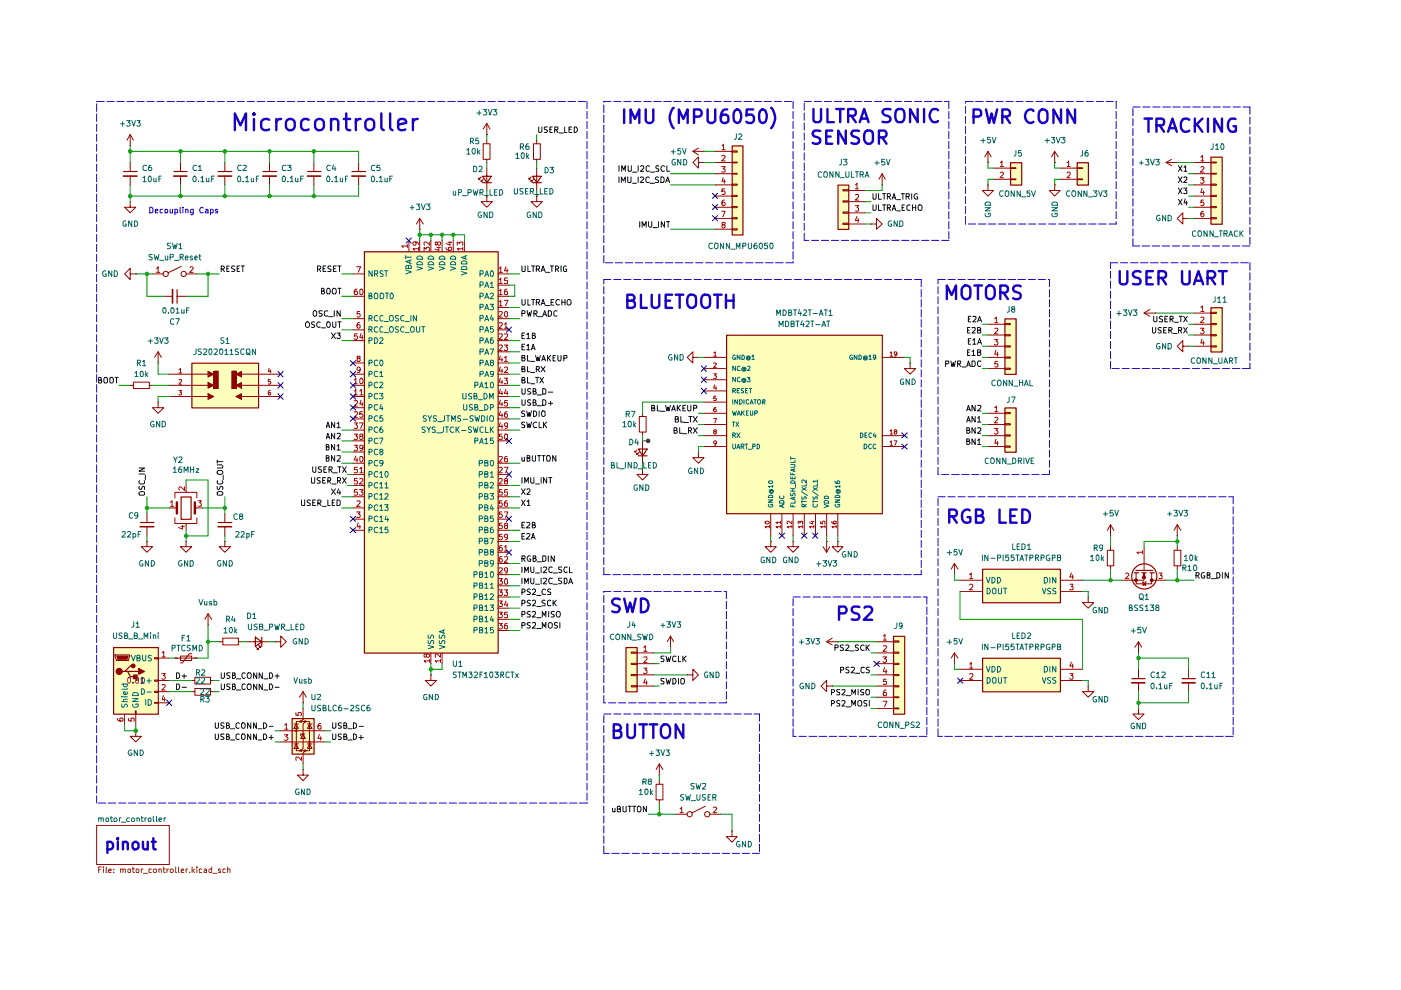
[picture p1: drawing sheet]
<svg xmlns="http://www.w3.org/2000/svg" width="297mm" height="210mm" viewBox="0 0 297 210" stroke-linecap="round" stroke-linejoin="round" font-family="sans-serif">
<g fill="#feffba">
<path d="M256.8 33.3h2.3v14.2h-2.3z"/>
<path d="M256.8 65.2h2.3v9.4h-2.3z"/>
<path d="M228.4 34.5h2.4v4.7h-2.4z"/>
<path d="M214.2 34.5h2.4v4.7h-2.4z"/>
<path d="M155.2 30.9h2.3v18.9h-2.3z"/>
<path d="M154.1 71.1h33v37.8h-33z"/>
<path d="M189.4 134.9h2.4v16.5h-2.4z"/>
<path d="M208.3 120.7h16.5v7.1h-16.5z"/>
<path d="M208.3 139.6h16.5v7.1h-16.5z"/>
<path d="M177.7 39.2h2.3v9.4h-2.3z"/>
<path d="M213.1 67.6h2.3v11.8h-2.3z"/>
<path d="M213.1 86.5h2.3v9.4h-2.3z"/>
<path d="M132.7 137.3h2.4v9.4h-2.4z"/>
<path d="M24.1 137.3h9.5v14.1h-9.5z"/>
<path d="M77.3 53.4h28.3v85.1h-28.3z"/>
<path d="M61.9 152.4h4.7v7.5h-4.7z"/>
<path d="M40.7 77h14.1v9.5h-14.1z"/>
</g>
<g fill="none" stroke="#900000" stroke-width=".21">
<path d="M151.6 34.5h3.6M151.6 36.8h3.6M151.6 39.2h3.6M151.6 32.1h3.6M155.2 32h1.1v.3h-1.1zM155.2 34.4h1.1v.1h-1.1zM155.2 36.7h1.1v.2h-1.1zM155.2 39h1.1v.3h-1.1zM187 39.2h.1M187 36.8l-.6 1.2M187 36.8l.7 1.2M187 36.8v2.4"/>
<path d="M209.5 34.5h.1M209.5 39.2v1.2h1.2l-1.2 1.2-1.2-1.2h1.2M209.5 39.2h.1M209.5 32.1l-.7 1.2M209.5 32.1l.6 1.2M209.5 32.1v2.4M210.7 35.6h3.5M210.7 38h3.5M214.2 35.6h1.2v.1h-1.2zM214.2 37.9h1.2v.2h-1.2zM223.6 39.2v1.2h1.2l-1.2 1.2-1.1-1.2h1.1M223.6 39.2h.1"/>
<path d="M223.6 34.5h.1M223.6 32.1l-.7 1.2M223.6 32.1l.8 1.2M223.6 32.1v2.4M224.8 35.6h3.5M224.8 38h3.5M228.3 35.6h1.2v.1h-1.2zM228.3 37.9h1.2v.2h-1.2zM247.2 34.5l1.2 .6M247.2 34.5h2.4M248.4 33.8l-1.2 .7M249.6 34.5h.1"/>
<path d="M253.2 34.5h3.5M253.2 36.8h3.5M253.2 39.2h3.5M256.7 34.4h1.2v.1h-1.2zM256.7 36.7h1.2v.2h-1.2zM256.7 39h1.2v.3h-1.2zM151.6 41.6h3.6M151.6 43.9h3.6M151.6 46.3h3.6M151.6 48.6h3.6M155.2 41.4h1.1v.3h-1.1zM155.2 43.8h1.1v.2h-1.1z"/>
<path d="M155.2 46.1h1.1v.3h-1.1zM155.2 48.5h1.1v.3h-1.1zM178.7 40.2h1.2v.3h-1.2zM178.7 42.6h1.2v.2h-1.2zM178.7 45h1.2v.2h-1.2zM178.7 47.3h1.2v.3h-1.2zM179.9 40.4h3.6M179.9 42.8h3.6M179.9 45.1h3.6M179.9 47.5h3.6M184.7 47.5h1.1v-1.2l1.2 1.2-1.2 1.1v-1.1M184.7 47.5h.1"/>
<path d="M250.8 46.3v-1.2l-1.2 1.2 1.2 1.2v-1.2h1.2M252 46.3h.1M253.2 41.6h3.5M253.2 43.9h3.5M253.2 46.3h3.5M256.7 41.4h1.2v.3h-1.2zM256.7 43.8h1.2v.2h-1.2zM256.7 46.1h1.2v.3h-1.2zM149.3 75.8h4.7M149.3 78.1h4.7M187 75.8h4.8M193 77v1.1h1.1l-1.1 1.2-1.2-1.2h1.2"/>
<path d="M193 77h.1M209.5 68.7h3.5M209.5 71h3.5M209.5 73.4h3.5M209.5 75.8h3.5M209.5 78.1h3.5M213 68.6h1.2v.2h-1.2zM213 71h1.2v.2h-1.2zM213 73.3h1.2v.3h-1.2zM213 75.7h1.2v.2h-1.2zM213 78.1h1.2v.2h-1.2zM242.6 66.4h2.3"/>
<path d="M242.6 66.4l1.2 .7M243.8 65.6l-1.2 .8M244.9 66.4h.1M250.8 73.4v-1.2l-1.2 1.2 1.2 1.2v-1.2h1.2M252 73.4h.1M253.2 66.4h3.5M253.2 68.7h3.5M253.2 71h3.5M253.2 73.4h3.5M256.7 66.2h1.2v.3h-1.2zM256.7 68.6h1.2v.2h-1.2zM256.7 71h1.2v.2h-1.2z"/>
<path d="M256.7 73.3h1.2v.3h-1.2zM149.3 80.5h4.7M149.3 82.9h4.7M149.3 85.3h4.7M149.3 87.6h4.7M149.3 90h4.7M149.3 92.4h4.7M149.3 94.7h4.7M187 92.4h4.8M187 94.7h4.8M209.5 87.6h3.5M209.5 90h3.5"/>
<path d="M209.5 92.4h3.5M209.5 94.7h3.5M213 87.5h1.2v.2h-1.2zM213 89.8h1.2v.3h-1.2zM213 92.2h1.2v.3h-1.2zM213 94.6h1.2v.2h-1.2zM163.4 114.8v1.1h1.2l-1.2 1.2-1.2-1.2h1.2M163.4 114.8h.1M163.4 108.9v4.7M165.8 108.9v4.7M168.1 114.8v1.1h1.2l-1.2 1.2-1.1-1.2h1.1M168.1 114.8h.1"/>
<path d="M168.1 108.9v4.7M170.5 108.9v4.7M172.9 108.9v4.7M174.5 115.9l.8 1.2M175.3 114.8h.1M175.3 108.9v4.7M175.3 114.8v2.3M175.9 115.9l-.6 1.2M177.6 114.8v1.1h1.1l-1.1 1.2-1.2-1.2h1.2M177.6 114.8h.1M177.6 108.9v4.7M202.4 119.5l-.7 1.1"/>
<path d="M202.4 119.5l.7 1.1M202.4 119.5v2.3M234.8 116.7h1.3v3.3h-1.3zM235.5 113.6h.1M235.5 111.3l-.7 1.1M235.5 111.3l.6 1.1M235.5 111.3v2.3M235.5 115.9v.8M235.5 120v.6M242.6 118.3v2.6M248.9 116.7h1.5v3.3h-1.5zM249.6 113.6h.1"/>
<path d="M249.6 111.3l-.7 1.1M249.6 111.3l.8 1.1M249.6 111.3v2.3M249.6 115.9v.8M249.6 120v.6M175.3 136.1h2.3M175.3 136.1l1.1 .6M176.4 135.3l-1.1 .8M177.6 136.1h.1M185.8 136.1h3.6M185.8 138.4h3.6M189.4 135.9h1.2v.2h-1.2z"/>
<path d="M189.4 138.3h1.2v.2h-1.2zM202.4 121.8h.1M202.4 138.4v2.3M202.4 138.4l-.7 1.1M202.4 138.4l.7 1.1M203.5 123h4.8M203.5 125.4h4.8M224.8 123h4.7M224.8 125.4h4.7M240.9 121.4v2.4h3.3v-2.4M175.3 145.5v-1.2l-1.2 1.2 1.2 1.1v-1.1h1.1M176.4 145.5h.1"/>
<path d="M185.8 140.7h3.6M185.8 143.1h3.6M185.8 145.5h3.6M185.8 147.8h3.6M185.8 150.2h3.6M189.4 140.6h1.2v.3h-1.2zM189.4 143h1.2v.3h-1.2zM189.4 145.4h1.2v.2h-1.2zM189.4 147.7h1.2v.2h-1.2zM189.4 150.1h1.2v.2h-1.2zM202.4 140.7h.1M203.5 141.9h4.8"/>
<path d="M203.5 144.3h4.8M224.8 141.9h4.7M224.8 144.3h4.7M241.4 150.2v1.2h1.2l-1.2 1.2-1.2-1.2h1.2M241.4 150.2h.1M252 141.9v1.9M252 144.8v1.8M20.5 175h15.4v8.3h-15.4z"/>
</g>
<g fill="none" stroke="#900000" stroke-width=".25">
<path d="M155.2 30.9h2.3v18.9h-2.3zM177.7 39.2h2.3v9.4h-2.3zM214.2 34.5h2.4v4.7h-2.4zM228.4 34.5h2.4v4.7h-2.4zM256.8 33.3h2.3v14.2h-2.3zM154.1 71.1h33v37.8h-33zM213.1 67.6h2.3v11.8h-2.3zM256.8 65.2h2.3v9.4h-2.3zM213.1 86.5h2.3v9.4h-2.3zM189.4 134.9h2.4v16.5h-2.4zM208.3 120.7h16.5v7.1h-16.5zM208.3 139.6h16.5v7.1h-16.5z"/>
<path d="M240.5 121.5h.9M240.8 120.9h3.6M242.1 121.5h.9M243.8 121.5h.9M250.7 143.9h2.7"/>
</g>
<g fill="none" stroke="#b80000" stroke-width=".21">
<path d="M153 35.3h.8l-.5 .5 .5 .2v.3l-.2 .2-.6-.1M153.1 30.9l.3-.3v1.1M153.1 33.1l.4-.2 .3 .4-.8 .8h.8M153.1 31.7h.7M153.3 37.7l-.2 .7h.7M153.6 38.1v.8M181.4 39.2l.3-.3v1.1M212.1 34.5l.3-.4v1.2M212.1 36.7l.4-.2 .3 .3-.8 .9h.8M212.1 35.3h.7M226.2 34.5h.2l.2-.4v1.2M226.2 36.7l.2-.2h.3l.2 .2v.3l-.7 .7h.7"/>
<path d="M226.2 35.3h.7M254.5 37.7h.8l-.5 .4 .5 .3-.1 .4h-.7M254.6 33.3l.3-.4v1.2M254.6 35.5l.4-.2 .3 .3-.8 .9h.8M254.6 34.1h.7M254.8 40l-.2 .8h.8M153 44.8h.8l-.6 1.2M153.2 47.7l-.1-.5h.5l.2 .2-.3 .3-.4 .1v.4l.1 .1h.3l.3-.2v-.3l-.3-.1M153.6 42.4l-.5 .3v.8h.6l.1-.4-.3-.3h-.3l-.1 .3M153.7 40h-.6v.6l.4-.1 .3 .2-.1 .4h-.6M181.4 41.3h.6v.4l-.6 .7h.6M181.4 43.6h.6l-.3 .4 .3 .2v.5h-.6"/>
<path d="M181.4 40h.6M181.7 45.9l-.3 .8h.7M181.9 46.3v.9M255.2 42.4h-.5l-.1 .6 .2-.2 .4 .1v.6h-.6M255.2 44.8h-.3a.73 .73 0 0 0-.1 1.2l.4-.1 .1-.4-.3-.3-.4 .3M255.2 40.5v.7M151.3 74.8l.3-.2v.9M151.3 77h.5l.1 .1-.6 .8h.6M151.3 79.2h.6l-.3 .5h.2l.1 .4-.2 .2-.4-.1M151.3 75.5h.6M188.7 74.8l.3-.2v.9M188.7 75.5h.5"/>
<path d="M190.2 74.9l-.1 .2a.33 .33 0 0 1-.5 0 .33 .33 0 0 1 .1-.5h.3l.2 .2-.2 .6-.3 .1M210.8 72h.8l-.4 .4 .3 .1v.6l-.5 .1-.2-.2M210.9 67.6l.3-.4v1.2M210.9 69.7l.6-.1 .1 .3-.8 .9h.8M210.9 68.4h.7M211.2 74.3l-.3 .8h.8M211.5 76.6h-.5l-.1 .6 .6-.1v.7l-.6-.1M211.5 74.7v.8M254.5 69.6h.8l-.5 .4 .5 .3-.1 .4-.5 .1-.2-.2M254.6 65.2l.3-.3v1.1M254.6 67.3l.4-.1 .3 .4-.8 .8h.8M254.6 66h.7"/>
<path d="M254.8 71.9l-.2 .8h.8M255.2 72.3v.9M151.3 88.7h.6l-.3 1M151.6 81.6l-.3 .7h.6M151.6 91.5l-.3-.2 .4-.2 .2 .3-.6 .3 .2 .3h.3l.1-.1-.2-.4M151.8 84h-.4l-.1 .5 .5-.1v.5l-.5-.1M151.8 86.4h-.3l-.2 .4v.3l.2 .2h.3a.33 .33 0 0 0 0-.5 .33 .33 0 0 0-.4 0l-.1 .2M151.8 82v.6M151.9 93.9l-.3 .2-.3-.2v-.3l.2-.1h.3l.1 .1-.2 .7-.2 .1M188.7 91.4l.3-.3v.9M188.7 93.7l.3-.2v.9M188.7 92h.5"/>
<path d="M188.7 94.4h.5M189.6 93.5h.6l-.5 .9M189.7 91.5l-.1-.1 .1-.3 .5 .2-.1 .1a.39 .39 0 0 0-.4 .2 .39 .39 0 0 0 0 .4h.3l.2-.1-.3-.4M210.8 90.8h.8l-.4 .5 .3 .1v.5l-.5 .1-.2-.1M210.9 86.4l.3-.3v1.2M210.9 88.6l.4-.1 .3 .3-.8 .9h.8M210.9 87.3h.7M211.2 93.1l-.3 .9h.8M211.5 93.6v.8M162.2 110.7a.56 .56 0 0 1 1 .1 .49 .49 0 0 1-.6 .3 .49 .49 0 0 1-.4-.4zM163.2 111.7h-1l.3 .2M163.2 111.4v.5"/>
<path d="M165.5 111.7h-1l.3 .2M165.5 110.7h-1l.3 .4M165.5 110.5v.6M165.5 111.4v.5M167.9 111.7h-1l.3 .2M167.9 110.5v.6l-.7-.6-.3 .2 .1 .4M167.9 111.4v.5M169.2 111.1v-.6l.5 .3v-.2h.5l-.1 .5M170.2 111.7h-1l.3 .2M170.2 111.4v.5M172 110.6h.6M172.3 110.5v.6l-.7-.3"/>
<path d="M172.6 111.7h-1l.3 .2M172.6 111.4v.5M174 110.6v.4l.4 .1-.1-.4 .2-.2 .4 .1-.1 .5M174.9 111.7h-.9l.2 .2M174.9 111.4v.5M176.4 110.6v.2l.4 .3 .5-.1v-.4l-.4-.1-.2 .2 .2 .4M177.3 111.7h-.9l.2 .2M177.3 111.4v.5M187.2 139.3h.8l-.5 .4 .5 .3-.1 .4-.5 .1-.2-.2M187.3 134.9l.3-.4v1.2M187.3 137l.6-.1 .1 .3-.8 .9h.8M187.3 135.7h.7"/>
<path d="M205.6 121.8h.1l.2-.3v1.2M205.6 124l.1-.1h.4l.1 .1v.4l-.6 .7h.6M205.6 122.7h.6M226.8 123.9h.7l-.3 .5 .3 .1v.5h-.7M227.2 121.5l-.4 .8h.8M227.4 121.9v.8M187.2 148.7h.8l-.5 1.2M187.5 141.6l-.2 .8h.7M187.9 144h-.5l-.1 .5 .6-.1v.7l-.6-.1M187.9 146.3h-.3a.93 .93 0 0 0-.2 1.2h.5l.1-.5-.1-.2h-.5l-.1 .2M187.9 142v.8M205.6 140.8l.3-.3v1.1"/>
<path d="M205.6 142.9h.6v.4l-.6 .7h.6M205.6 141.6h.6M226.8 142.8h.7l-.3 .5h.3v.5l-.2 .2h-.3l-.2-.2M227.2 140.4l-.4 .8h.8M227.4 140.8v.8"/>
</g>
<g fill="none" stroke="#0f0f0f" stroke-width=".21">
<path d="M249.9 35.1l.7 1.2M249.9 37.5l.7 1.2M249.9 39.9l.7 1.2M250.6 35.1l-.7 1.2M250.6 37.5l-.7 1.2M250.6 39.9l-.7 1.2M251 39.9h.6l-.3 .5 .3 .1v.5h-.6M251 35.5l.4-.4v1.2M251 37.7l.5-.2 .1 .2v.3l-.6 .7h.6M251 36.3h.6M185.1 43.4v1.1l.2 .1 .4-.1 .1-.1v-1M185.1 41.1v1.1h.2h.4l.1-.2v-.9"/>
<path d="M186.3 43.4v1.2h.6M186.3 41.1v1.1h.6M187.1 43.4h.7M187.1 41.1h.7M187.5 41.1v1.1M187.5 43.4v1.2M188.1 44h.6v-.5l-.6-.1v1.2M188.1 41.7h.6v-.6h-.6v1.1M188.4 44l.4 .6M188.4 41.7l.4 .5M189.1 44.6l.5-1.2 .3 1.2M189.1 42.2l.5-1.1 .3 1.1"/>
<path d="M189.2 44.3h.6M189.2 41.9h.6M190.1 44.7h.8M190.1 42.3h.8M191.1 41.1h.7M191.3 44h.3M191.4 41.1v1.1M191.8 43.4h-.5v1.2h.5M192.1 41.7h.6l.1-.6h-.7v1.1M192.4 41.7l.4 .5M193 43.5a.45 .45 0 0 0-.7 .2v.7a.45 .45 0 0 0 .7 .1M193.3 41.1v1.1"/>
<path d="M193.5 44h.6M193.5 43.4v1.2M194.1 43.4v1.2M194.5 41.1a.54 .54 0 0 0-.7 .6 .54 .54 0 0 0 .8 .5v-.5h-.3M194.7 43.6l.3-.2a.6 .6 0 0 1 .5 .6 .6 .6 0 0 1-.5 .6l-.4-.4zM249.9 42.2l.7 1.2M250.6 42.2l-.7 1.2M251.3 42.2l-.3 .8h.7M251.5 42.7v.7M200.5 77.1l.6-.1v-.5h-.6v1.2M201.6 76.5l.2 1.2 .3-.8 .2 .8 .3-1.2M203 77.1l.6-.1v-.5h-.6v1.2"/>
<path d="M203.3 77.1l.4 .6M204 77.8h.8M205 77.7l.3-1.2 .4 1.2M205.1 77.4h.6M205.1 70h.4M205.1 74.7h.4M205.3 67.6h.4M205.3 72.3h.4M205.7 69.4h-.6v1.2h.6M205.7 74.2h-.6v1.2h.6M205.8 71.8h-.5v1.2h.5M205.8 67.1h-.5v1.1h.5"/>
<path d="M206.1 69.5h.7v.4l-.7 .7h.7M206.1 76.5h.5l.2 .3v.6l-.4 .3h-.3zM206.1 74.5l.3-.3v1.2M206.1 75.4h.7M206.2 72.1l.4-.3v1.2M206.2 67.1h.7v.5l-.7 .6h.7M206.2 73h.7M207.3 73l.4-1.2 .4 1.2M207.3 68.2l.4-1.1 .4 1.1M207.3 70h.4l.2-.2v-.3l-.6-.1v1.2h.5l.1-.1v-.4l-.2-.1M207.3 74.7h.5l.1-.4-.1-.1h-.5v1.2h.5l.1-.2v-.4l-.2-.1M207.4 72.6h.5"/>
<path d="M207.4 67.9h.5M207.9 76.6l-.5-.1-.1 .3v.8l.3 .1 .3-.1M244.3 69.4v1a.35 .35 0 0 0 .4 .2 .35 .35 0 0 0 .3-.2v-1M244.6 67.1v.9l.3 .2h.4v-1.1M246.2 69.5l-.4-.1-.3 .3 .1 .2 .5 .2v.4h-.6M246.5 67.1h-.5l-.2 .2 .2 .3 .5 .2v.4h-.7M246.7 70h.4M247 67.6h.4M247.3 69.4h-.6v1.2h.6M247.6 67.1h-.6v1.1h.6M247.8 70h.5l.2-.2-.1-.3-.6-.1v1.2M248.1 67.6h.6v-.5h-.6v1.1"/>
<path d="M248.1 70l.4 .6M248.3 67.6l.5 .6M248.7 70.7h.9M249 68.3h.9M249.9 70h.5l.1-.5-.6-.1v1.2M250 67.1h.7M250.2 70l.3 .6M250.4 67.1v1.1M251 69.4l.7 1.2M251 67.1l.7 1.1M251.7 69.4l-.7 1.2M251.7 67.1l-.7 1.1"/>
<path d="M205 93.6h.5v-.5l-.5-.1v1.2h.4l.3-.4-.4-.2M205 91.3l.5-.1v-.4l-.5-.1v1.2h.4l.3-.5-.4-.1M205 87.1l.3-1.2 .4 1.2M205 89.5l.3-1.2 .4 1.2M205.1 86.8h.6M205.1 89.2h.6M206.8 93v1.2l-.7-1.2v1.2M206.8 90.7v1.2l-.7-1.2v1.2M206.8 85.9v1.2l-.7-1.2v1.2M206.8 88.3v1.2l-.7-1.2v1.2M207.3 93.4l.3-.4v1.2M207.3 90.8h.6v.4l-.6 .7h.6"/>
<path d="M207.3 86h.6v.4l-.6 .7h.6M207.3 88.6l.3-.3v1.2M207.3 94.2h.6M207.3 89.5h.6M177 137.3h.6v-.5l-.6-.1v1.2M178.8 136.8l-.4-.1-.3 .3 .3 .3 .4 .2v.3h-.7M179.3 136.8l.4-.1 .3 .4-.8 .8h.8M180.2 138h.9M182 136.8h-.6v.4l.6 .4-.2 .3-.4-.1M183.2 136.8l-.2-.1a.6 .6 0 0 0-.5 .6 .6 .6 0 0 0 .5 .6l.2-.1M183.6 136.7v1.2M183.8 137.2l.5 .7"/>
<path d="M184.3 136.7l-.7 .7M253.6 122l.6-.1 .1-.3-.2-.2h-.5v1.2M253.8 122l.5 .6M255.4 121.4h-.5a.67 .67 0 0 0-.2 .7 .67 .67 0 0 0 .5 .5l.2-.2v-.3h-.2M255.9 121.9h.5l.1-.3-.1-.2h-.5v1.2h.5l.1-.2v-.3l-.2-.2M256.8 122.7h.9M258 121.4h.4a.66 .66 0 0 1 .2 .8 .66 .66 0 0 1-.6 .4zM259.2 121.4v1.2M260.4 121.4v1.2l-.6-1.2v1.2M176.3 149.2h.4l.3-.3-.3-.4h-.4v1.2M176.3 146.8h.4l.3-.4-.2-.2h-.5v1.1M178.1 148.6l-.5-.1-.2 .3 .1 .2 .5 .2v.5h-.6"/>
<path d="M178.1 146.2h-.6l-.1 .2 .1 .2 .5 .2v.5h-.6M178.2 142.1l.6-.1v-.5h-.6v1.2M178.5 148.7l.1-.2h.4l.2 .2v.3l-.7 .7h.7M178.5 146.3h.7v.3l-.7 .7h.7M179.4 149.9h.9M179.4 147.5h.9M180 141.5h-.5l-.2 .1 .2 .4 .5 .2v.3l-.2 .2-.5-.1M180.5 141.6l.5-.1 .2 .3-.8 .9h.8M180.6 149.7v-1.2l.4 .9 .4-.9v1.2M180.6 147.3v-1.1l.4 .8 .4-.8v1.1M181.4 142.7h.9M181.9 148.7l.3-.2 .3 .1a.87 .87 0 0 1 0 1.1h-.5l-.1-.3z"/>
<path d="M181.9 146.2v1.1M183.1 146.2h-.6v.2v.2l.5 .2v.5h-.5M183.2 141.6l-.5-.1-.2 .2 .1 .8 .3 .2 .3-.2M183.7 146.2h.4l.2 .2v.8l-.2 .1h-.4l-.1-.3zM183.8 148.6h-.6v.4l.4 .2 .2 .3-.2 .2h-.5M184.3 141.5h-.5l-.2 .1 .2 .4 .5 .2v.3l-.2 .2-.5-.1M184.3 148.5v1.2"/>
</g>
<g fill="none" stroke="#006665" stroke-width=".21">
<path d="M155.9 75.4l-.3-.1-.2 .2v.5l.1 .2 .5-.1v-.2h-.3M156 77.6v1l-.6-1v1M156.9 75.3v.9l-.6-.9v.9M156.9 77.7l-.2-.1a.56 .56 0 0 0-.2 1l.4-.1M157.3 75.3h.3l.2 .2v.5l-.2 .2h-.3zM157.9 78.1h-.3l-.1 .1 .1 .3 .3-.1M157.9 78.1l.1 .4 .2-.4-.5-.3-.3 .2-.2 .3 .5 .4 .4-.1M158.5 77.7h.5v.4l-.6 .5h.6M158.8 75.8l-.3-.1-.1 .2 .1 .2 .3-.1M158.8 75.7l.1 .4 .2-.4-.4-.3-.5 .3v.4l.5 .3 .3-.2M159.4 75.5l.3-.2v.9M159.4 76.2h.5"/>
<path d="M180.7 75.4l-.3-.1-.2 .2v.5l.1 .2 .5-.1v-.2h-.3M181.7 75.3v.9l-.6-.9v.9M182.1 75.3h.3l.2 .2v.5l-.1 .2h-.4zM183.6 75.8l-.3-.1-.1 .2 .1 .2 .3-.1M183.6 75.7l.1 .4 .2-.4-.4-.3-.5 .3v.4l.5 .3 .3-.2M184.2 75.5l.3-.2v.9M184.2 76.2h.5M185.7 75.7l-.1 .2h-.3l-.1-.5h.5v.6l-.4 .2M155.3 87.1l.2 1 .2-.7 .2 .7 .2-1M155.3 89.5h.5M155.4 82.9l.5-.1 .1-.3-.2-.1h-.4v.9M155.4 92.3h.4l.2-.3-.3-.2h-.3v1"/>
<path d="M155.4 94.1v.8l.1 .3 .5-.3v-.8M155.4 84.8v.9M155.5 89.5v.9M155.6 82.9l.4 .4M155.6 92.3l.4 .5M156 80v.9l-.6-.9v.9M156 89.5l.6 .9M156.2 95.2l.3-1.1 .4 1.1M156.2 91.8l.7 1M156.3 88.1l.3-1 .4 1M156.3 82.8h.3M156.3 94.8h.5"/>
<path d="M156.4 84.8v.9l-.6-.9v.9M156.4 87.8h.5M156.6 89.5l-.6 .9M156.8 82.4h-.5v.9h.5M156.8 84.8h.3a.46 .46 0 0 1 .2 .6l-.2 .3h-.3zM156.9 80.1a.48 .48 0 0 0-.6 .2 .48 .48 0 0 0 .2 .6h.4M156.9 91.8l-.7 1M157.1 94.7h.5l.1-.4-.1-.2h-.5v1.1M157.2 87.1v1M157.4 87.5l.4 .6M157.4 94.7l.3 .5M157.6 82.4l-.5 .1v.2l.5 .3v.2h-.5"/>
<path d="M157.7 84.8v.9M157.8 87.1l-.6 .5M157.9 80.5l-.3-.1-.1 .2 .1 .3 .3-.1M157.9 80.4l.1 .5 .2-.5-.5-.2-.5 .4 .2 .3 .3 .2 .4-.2M158 94.1h.5M158.1 82.8h.3M158.2 87.5h.3M158.2 94.1v1.1M158.4 80h.6l-.3 .3 .3 .1v.5h-.6M158.5 82.4h-.4v.9h.4M158.6 95.2h.7M158.7 87.1h-.5v1h.5"/>
<path d="M158.7 84.8h-.4a.54 .54 0 0 0-.1 .5 .54 .54 0 0 0 .4 .4l.1-.1M158.8 82.4h.5M159 85.7l.3-.9 .4 .9M159.1 87.1v.9l.2 .1 .3-.1v-.9M159.1 82.4v.9M159.1 85.4h.5M159.6 94.7h.4l.1-.4-.2-.2h-.3v1.1M159.9 84.8h.5M160 87.6l.5-.1v-.4h-.5v1M160.1 84.8v.9M160.5 94.1l.5 .3v.5l-.3 .3h-.2zM160.7 84.8h.5a.6 .6 0 0 1-.2 .9h-.1a.6 .6 0 0 1-.2-.9z"/>
<path d="M161.7 85.3l.4-.1v-.4h-.4v.9M161.9 85.3l.3 .4M167.6 98.5h.8l.2 .2-.2 .4h-.8M167.6 96.9v.6M167.6 97.2h1M168.3 99.5v.4M168.6 99.4l-1 .3 1 .3M168.6 97.6v.4h-1M182.5 91.8l.5 .2v.5l-.4 .3h-.1zM183.2 94.1a.52 .52 0 0 1 .6 .6 .52 .52 0 0 1-.6 .5zM183.4 92.3h.3M183.8 91.8h-.4v1h.4"/>
<path d="M184.7 91.9l-.2-.1-.3 .2v.5l.3 .3 .2-.1M184.7 94.2a.48 .48 0 0 0-.6 .4 .48 .48 0 0 0 .5 .6l.1-.2M185.3 91.8l-.1 .7h.6M185.6 92.1v.7M185.7 94.2a.45 .45 0 0 0-.6 .5 .45 .45 0 0 0 .6 .4v-.1M162.9 106h.9l-.9 .5h.9M163 106.9l-.1 .1a.54 .54 0 0 0 .4 .5 .54 .54 0 0 0 .5-.1v-.5h-.4v.2M163 105.2l.3-.2 .4 .1 .1 .4h-.9zM163 102l.5-.1 .3 .2a.47 .47 0 0 1-.4 .4 .47 .47 0 0 1-.5-.3zM163.4 104v.4l.3-.1v-.3M163.8 103.9l.1 .1a.44 .44 0 0 1-.2 .6 .44 .44 0 0 1-.5-.2l-.1-.3 .2-.3 .4 .1-.4 .1M163.8 103.1h-.9l.3 .3"/>
<path d="M163.8 102.9v.5M165.3 106.3l.4-.2 .4 .1 .1 .5h-.9zM165.4 105.2h-.1a.53 .53 0 0 0 .3 .5 .53 .53 0 0 0 .6-.1l-.1-.4M165.9 107v.5M166.2 106.9l-.9 .4 .9 .3M167.6 107v.4h1M167.6 104.6v.5a.36 .36 0 0 0 .4-.1 .36 .36 0 0 0 .1-.4h.3l.2 .1-.1 .5M167.6 102.1l.7-.2 .3 .5h-1zM167.6 101.1v.4h1v-.4M167.6 100.2v.5h1M167.6 104.1h1M167.6 103.6h1"/>
<path d="M168.1 100.3v.4M168.1 101.2v.3M168.1 103.6v.5M168.1 107.1v.3M168.3 105.5v.4M168.6 106.2v.5h-1M168.6 105.4l-1 .3 1 .3M168.7 102.7v.7M169.9 104.2l1.3 .9M170 105.3l.1 .5h.2l.3-.5h.3v.5M170 106.1v.6M170 106.3h.9"/>
<path d="M170 103.4l.9 .6M170.5 107.4l-.1-.5h-.3l-.1 .5h.9M170.9 102.5v.5h-.9M170.9 101.8v.6l-.5-.6-.4 .1 .1 .4M170.9 106.9l-.4 .4M170.9 103.4l-.9 .6M172.3 104.2l1.2 .9M172.4 105.3l.1 .5h.2l.3-.5h.2v.5M172.4 106.3h.9M172.4 106.1v.6M172.4 103.4l.9 .6M172.5 106.9l-.1 .5a.48 .48 0 0 0 .6 .1 .48 .48 0 0 0 .2-.6"/>
<path d="M173.3 102.5v.5h-.9M173.3 102h-.9l.2 .3M173.3 103.4l-.9 .6M173.3 101.8v.5M174.8 106.9l.9 .4-.9 .3M174.8 106.3a.54 .54 0 0 1 .6-.2 .54 .54 0 0 1 .3 .6h-.9zM174.8 105.3a.53 .53 0 0 1 .5-.1 .53 .53 0 0 1 .4 .5h-.9zM177 106h1.1l-1.1 .5h1.1M177 102a.59 .59 0 0 0 .4 .5 .59 .59 0 0 0 .7-.1 .36 .36 0 0 0-.2-.4 .36 .36 0 0 0-.4 0v.4l.1 .1M177.1 106.9a.45 .45 0 0 0 .4 .6 .45 .45 0 0 0 .5-.6h-.4v.2M177.1 105.2a.53 .53 0 0 1 .6-.2 .53 .53 0 0 1 .4 .5h-1.1zM177.5 104v.4l.5-.2-.2-.2"/>
<path d="M178.1 103.9v.5l-.4 .2-.4-.2v-.4l.2-.2 .4 .1-.4 .1M178.1 103.1h-1.1l.4 .3M178.1 102.9v.5M209.1 122.4l.4 1.2 .4-1.2M209.3 124.7a.66 .66 0 0 1 .7 .4 .66 .66 0 0 1-.3 .8h-.4zM210.3 122.4h.4a.66 .66 0 0 1 .3 .8 .66 .66 0 0 1-.7 .4zM210.7 124.7l.5 .2v.8l-.2 .2h-.4a.86 .86 0 0 1 .1-1.2zM211.5 122.4h.4a.66 .66 0 0 1 .3 .8 .66 .66 0 0 1-.7 .4zM211.7 124.7v1l.1 .2 .5-.1v-1.1M212.8 124.7h.6M213.1 124.7v1.2M221 124.7l.4 1.2 .3-1.2"/>
<path d="M221.4 122.4h.5l.2 .3v.6l-.4 .3h-.3zM222.6 122.4v1.2M222.8 124.8l-.5-.1-.2 .3 .1 .2a.47 .47 0 0 1 .5 .7h-.6M223.9 122.4v1.2l-.7-1.2v1.2M223.9 124.8l-.5-.1-.2 .3 .1 .2 .6 .3v.3l-.7 .1M209.1 141.3l.4 1.2 .4-1.2M209.3 143.7h.4a.66 .66 0 0 1 .3 .7 .66 .66 0 0 1-.7 .5zM210.3 141.3h.4a.66 .66 0 0 1 .3 .8 .66 .66 0 0 1-.7 .4zM210.6 143.7h.4l.2 .1v.9l-.5 .2a.86 .86 0 0 1-.1-1.2zM211.5 141.3h.4a.66 .66 0 0 1 .3 .8 .66 .66 0 0 1-.7 .4zM211.7 143.7v.9l.2 .3 .4-.2v-1M212.8 143.7h.6"/>
<path d="M213.1 143.7v1.2M221 143.7l.4 1.2 .3-1.2M221.4 141.3h.5l.2 .3v.6l-.4 .3h-.3zM222.6 141.3v1.2M222.8 143.7h-.6l-.1 .1 .1 .4 .5 .2v.4h-.6M223.9 141.3v1.2l-.7-1.2v1.2M223.9 143.7h-.5l-.2 .1 .2 .4 .5 .2v.3l-.2 .2-.5-.1"/>
</g>
<path d="M250.6 144.8h2.8" fill="none" stroke="#900000" stroke-width=".34"/>
<path d="M242.6 121.6l.3 1h-.8z" fill="#900000"/>
<path d="M242.6 121.6l.3 1h-.8zM244.2 123h.7" fill="none" stroke="#900000" stroke-width=".21"/>
<circle cx="242.6" cy="122.2" r="2.67" fill="none" stroke="#900000" stroke-width=".25"/>
<path d="M244 122.8h.4v.4h-.4z" fill="#900000"/>
<path d="M244 122.8h.4v.4h-.4z" fill="none" stroke="#900000" stroke-width=".21"/>
<path d="M240.7 122.8h.4v.4h-.4z" fill="#900000"/>
<g fill="none" stroke="#900000" stroke-width=".21">
<path d="M242.6 115.9v2.4M24.4 138.9h3.1v.2l-.2 .9h-2.7zM37.1 139.5h4.6M38.3 139.1h2.3v.9h-2.3zM40.6 138.6h-.5l-1.4 1.9h-.4M44.1 132.5h.1M44.1 130.1l-.7 1.2M44.1 130.1l.8 1.2M44.1 130.1v2.4M46.5 136.1h.7M47.2 135.3h3.3v1.4h-3.3zM50.5 136.1h.7"/>
<path d="M133.9 138.3h1.1v.2h-1.1zM135 138.4h3.6M142.2 137.2h.1M142.2 134.9l-.7 1.2M142.2 134.9l.6 1.2M142.2 134.9v2.3M230.7 126.6v1.2h1.2l-1.2 1.1-1.2-1.1h1.2M230.7 126.6h.1M240.7 122.8h.4v.4h-.4zM241.4 138.4h.1M241.4 136.1v2.3M241.4 136.1l-.8 1.1"/>
<path d="M241.4 136.1l.7 1.1M242.3 123.4l.6 .4-.6 .3zM242.6 121.4v1.6h-4.8M243 123.3l-.1 .8-.2 .1M244.9 123h2.3M28.8 154.9v1.2h1.2l-1.2 1.2-1.2-1.2h1.2M28.8 154.9h.1M133.9 140.6h1.1v.3h-1.1zM133.9 143h1.1v.3h-1.1zM133.9 145.4h1.1v.2h-1.1zM135 140.7h3.6M135 143.1h3.6"/>
<path d="M135 145.5h3.6M145.7 143.1h1.2v-1.2l1.2 1.2-1.2 1.2v-1.2M145.7 143.1h.1M230.7 145.5v1.1h1.2l-1.2 1.2-1.2-1.2h1.2M230.7 145.5h.1M241.4 141.9v1.9M241.4 144.8v1.8M139.1 166.3h1.4v3.3h-1.4zM139.8 164.3h.1M139.8 162l-.7 1.2M139.8 162l.7 1.2M139.8 162v2.3"/>
<path d="M139.8 165.5v.8M139.8 169.6v.7M143.3 172.6h2.4M149.5 170.9l-2.9 1.5M150.5 172.6h2.3M155.2 176.2v1.2h1.1l-1.1 1.2-1.2-1.2h1.2M155.2 176.2h.1"/>
<circle cx="146.2" cy="172.6" r=".55"/>
<circle cx="149.9" cy="172.6" r=".55"/>
</g>
<g fill="none" stroke="#b80000" stroke-width=".21">
<path d="M242.2 117.1h-1.2l.4 .3M242.2 116.8v.6M136.5 137.2l.3-.3v1.2M136.5 139.4h.7v.4l-.7 .7h.7M136.5 138.1h.7M238.7 121.7l.4-.2 .3 .3-.8 .9h.8M245.7 121.5h.7l-.4 .5 .4 .1v.5h-.7M136.5 141.6h.7l-.4 .5 .4 .1v.5l-.2 .1h-.3l-.2-.1M136.8 143.9l-.3 .9h.7M137.1 144.4v.7M144.2 171.4l.3-.3v1.2M144.2 172.3h.7"/>
<path d="M151.3 171.3l.4-.2 .3 .3-.8 .9h.8"/>
</g>
<path d="M24.1 137.3h9.5v14.1h-9.5zM132.7 137.3h2.4v9.4h-2.4zM240 143.9h2.8" fill="none" stroke="#900000" stroke-width=".25"/>
<path d="M239.9 144.8h2.8" fill="none" stroke="#900000" stroke-width=".34"/>
<g fill="none" stroke="#0f0f0f" stroke-width=".21">
<path d="M140.8 139.1h-.6v.5l.5 .2 .1 .2-.3 .3-.4-.1M141.2 139.1l.3 1.2 .2-.9 .2 .9 .3-1.2M143.3 139.2l-.5-.1a.67 .67 0 0 0-.2 .7 .67 .67 0 0 0 .5 .5l.2-.2M143.8 139.1v1.2h.6M144.8 139.1v1.2M144.9 139.6l.6 .7M145.5 139.1l-.7 .7M37.4 145h.4a.66 .66 0 0 1 .3 .8 .66 .66 0 0 1-.7 .4zM37.4 142.7h.4a.66 .66 0 0 1 .3 .7 .66 .66 0 0 1-.7 .4zM38.6 145.7h.9M38.6 143.3h.9M39 142.9v.9"/>
<path d="M140.8 143.8h-.6v.6l.5 .1 .1 .3-.3 .2-.4-.1M141.2 143.8l.3 1.2 .2-.8 .2 .8 .3-1.2M142.7 143.8h.4a.66 .66 0 0 1 .2 .8 .66 .66 0 0 1-.6 .4zM143.8 143.8v1.2M144.4 144l.1-.2h.4a.86 .86 0 0 1 0 1.2l-.5-.1zM129.9 171.4l.1 .7 .4-.1M130.4 171.4v.7M130.9 171.5l.6-.1 .1-.2-.3-.3h-.4v1.2h.6l.1-.5-.3-.1M132.1 170.9v1.1l.1 .1 .6-.1v-1.1M133.2 170.9h.7M133.5 170.9v1.2M134.1 170.9h.7"/>
<path d="M134.5 170.9v1.2M135.1 171.1l.5-.2a.86 .86 0 0 1 .1 1.2h-.4l-.2-.1zM137.1 170.9v1.2l-.7-1.2v1.2"/>
</g>
<path d="M24.8 139.1h2.4l-.3 .7h-1.9z" fill="#900000"/>
<path d="M24.8 139.1h2.4l-.3 .7h-1.9z" fill="none" stroke="#900000" stroke-width=".21"/>
<circle cx="25.2" cy="142.3" r=".64" fill="#900000"/>
<g fill="none" stroke="#900000" stroke-width=".25">
<path d="M26.5 142.4h.6l.5 1.1h1.2M27.1 142.4h2.3M28.2 141.2h-.6l-1.1 1.2h-.6"/>
<circle cx="25.3" cy="142.4" r=".64"/>
</g>
<circle cx="28.2" cy="141.2" r=".38" fill="#900000"/>
<circle cx="28.2" cy="141.2" r=".38" fill="none" stroke="#900000" stroke-width=".25"/>
<path d="M28.7 150.7h.2v.7h-.2z" fill="none" stroke="#900000" stroke-width=".21"/>
<path d="M28.3 143.1h.7v.7h-.7z" fill="#900000"/>
<path d="M28.3 143.1h.8v.8h-.8z" fill="none" stroke="#900000" stroke-width=".25"/>
<path d="M29.4 141.8l1.2 .6-1.2 .6z" fill="#900000"/>
<g fill="none" stroke="#900000" stroke-width=".25">
<path d="M26.2 36.4h2.9M36.9 36.4h2.8M46.3 36.4h2.8M55.8 36.4h2.8M65.2 36.4h2.8M74.6 36.4h2.9M77.3 53.4h28.3v85.1h-28.3zM37.5 61.4v2.9M29.8 110.8h2.8M54.1 135.1l1.4 1-1.4 .9zM55.5 135.1v1.9M29.4 141.8l1.2 .6-1.2 .6z"/>
<path d="M61.9 152.4h4.7v7.5h-4.7z"/>
</g>
<g fill="none" stroke="#900000" stroke-width=".21">
<path d="M27.6 30.9h.1M27.6 28.5l-.7 1.2M27.6 28.5l.7 1.2M27.6 28.5v2.4M27.6 34.5v1.8M27.6 37.3v1.9M38.3 34.5v1.8M38.3 37.3v1.9M47.7 34.5v1.8M47.7 37.3v1.9M57.1 34.5v1.8M57.1 37.3v1.9"/>
<path d="M66.5 34.5v1.8M66.5 37.3v1.9M76 34.5v1.8M76 37.3v1.9M27.6 58.1v-1.2l-1.2 1.2 1.2 1.2v-1.2h1.2M27.6 42.8v1.1h1.2l-1.2 1.2-1.2-1.2h1.2M27.6 42.8h.1M28.8 58.1h.1M32.3 58.1h2.4M38.4 56.5l-2.8 1.3M39.5 58.1h2.2M74.8 58.1h2.4"/>
<path d="M86.7 51v2.3M89 48.6h.1M89 46.3v2.3M89 51v2.3M89 46.3l-.7 1.2M89 46.3l.7 1.2M91.4 51v2.3M93.7 51v2.3M96.1 51v2.3M98.5 51v2.3M105.6 58.1h2.3M33.5 77h.1"/>
<path d="M33.5 74.6l-.7 1.2M33.5 74.6l.7 1.2M33.5 74.6v2.4M34.7 62.8h1.9M37.5 62.8h2M74.8 62.8h2.4M74.8 67.6h2.4M74.8 69.9h2.4M74.8 72.2h2.4M74.8 77h2.4M74.8 79.3h2.4M105.6 62.8h2.3"/>
<path d="M105.6 67.6h2.3M105.6 69.9h2.3M105.6 72.2h2.3M105.6 77h2.3M105.6 79.3h2.3M105.6 60.5h2.3M105.6 65.2h2.3M105.6 74.6h2.3M146.9 75.8v-1.2l-1.2 1.2 1.2 1.2v-1.2h1.2M148.1 75.8h.1M27.6 81.7h.7M28.3 81h3.4v1.4h-3.4z"/>
<path d="M31.7 81.7h.6M74.8 81.7h2.4M74.8 84.1h2.4M74.8 86.4h2.4M74.8 88.8h2.4M74.8 91.2h2.4M74.8 93.5h2.4M74.8 95.8h2.4M74.8 98.2h2.4M105.6 81.7h2.3M105.6 84.1h2.3M105.6 86.4h2.3"/>
<path d="M105.6 88.8h2.3M105.6 91.2h2.3M105.6 93.5h2.3M105.6 98.2h2.3M31.2 108.9v1.8M31.2 111.7v1.9M74.8 100.6h2.4M74.8 103h2.4M74.8 105.3h2.4M74.8 107.7h2.4M74.8 110.1h2.4M74.8 112.4h2.4"/>
<path d="M105.6 100.6h2.3M105.6 103h2.3M105.6 105.3h2.3M105.6 107.7h2.3M105.6 110.1h2.3M105.6 112.4h2.3M105.6 114.8h2.3M105.6 117.1h2.3M105.6 119.5h2.3M32.8 139.4h.7v.3h-.7zM33.5 139.5h2.4M52.4 136.1h4.7"/>
<path d="M54.3 137.2l.5 .5h-.3h.3v-.3M54.8 136.7l.5 .5h-.3h.3v-.2M58.3 136.1h1.2v-1.2l1.2 1.2-1.2 1.1v-1.1M58.3 136.1h.1M91.4 138.4v2.3M93.7 138.4v2.3M105.6 121.8h2.3M105.6 124.2h2.3M105.6 126.6h2.3M105.6 128.9h2.3M105.6 131.3h2.3M105.6 133.7h2.3"/>
<path d="M26.4 151.4v2.4M28.8 151.4v2.4M32.8 144.2h.7v.2h-.7zM32.8 146.6h.7v.2h-.7zM32.8 148.9h.7v.2h-.7zM33.5 144.3h2.4M33.5 146.6h2.4M33.5 149h2.4M40.6 144.3h.7M40.6 146.6h.7M41.3 143.6h3.3v1.4h-3.3zM41.3 146h3.3v1.4h-3.3z"/>
<path d="M44.6 144.3h.7M44.6 146.6h.7M59.5 154.9h9.4M59.5 157.3h9.4M62.3 157.7h.9M62.3 153.5h.9M62.8 153.5l.4 .9h-.9zM62.8 157.7l.4 1h-.9zM63.8 153h-1v6.2h1M64.3 149h.1M64.3 150.2v2.4l-.5 .4h.9l-.4 .5v5.2l-.5 .5h.9l-.4 .5v2.3M64.3 155.6l.4 .9h-.9z"/>
<path d="M64.3 146.6l-.8 1.2M64.3 146.6l.6 1.2M64.3 146.6v2.4M64.7 155.6h-.9v.4M64.7 153h.9v6.2h-.9M65.2 157.7h.9M65.2 153.5h.9M65.6 153.5l.5 .9h-.9zM65.6 157.7l.5 1h-.9zM91.4 143.1v1.2h1.1l-1.1 1.2-1.2-1.2h1.2M91.4 143.1h.1M64.3 163.2v1.1h1.1l-1.1 1.2-1.2-1.2h1.2"/>
<path d="M64.3 163.2h.1"/>
<circle cx="35.1" cy="58.1" r=".55"/>
<circle cx="38.9" cy="58.1" r=".55"/>
</g>
<g fill="none" stroke="#b80000" stroke-width=".21">
<path d="M33.2 56.9l.3-.3v1.1M33.2 57.7h.7M40.3 56.7l.4-.1 .3 .3-.8 .8h.8M75.6 56.6h.9l-.6 1.1M86.4 52.2h-1.2l.3 .3M86.4 51.8v.7M88.1 51.3l.1 .1v.4l-.1 .2h-.4l-.2-.2 .1-.5h.8l.2 .2 .1 .3M88.7 52.7h-1.2l.4 .4M88.7 52.4v.7M89.9 53.2v-.8l.4 .4 .1-.3h.6l.1 .5-.2 .2M91.1 51.3v.7l-.7-.7-.5 .1 .1 .6M92.6 52.5h.8"/>
<path d="M92.7 51.5l.2-.2 .5 .1v.4l-.2 .2h-.2l-.3-.3-.1-.4-.3 .1v.4l.2 .2 .2-.3M93 52.3v.8l-.8-.3M94.6 52.5v.2a.93 .93 0 0 0 1.2 .3v-.5l-.6-.1-.1 .1v.5l.1 .1M95 51.4h.8M95.4 51.2v.8l-.8-.4M96.9 52v-.7l.6 .3v-.3h.5v.7M98.1 52.7h-1.2l.4 .4M98.1 52.4v.7M105.8 56.9l.4-.3v1.1M105.8 59.3l.4-.4v1.2M105.8 57.7h.7M107.3 56.6l-.4 .8h.8"/>
<path d="M107.5 57v.7M107.6 58.9h-.6l-.1 .6 .6-.1 .1 .6h-.7M75.7 61.3h-.3a.73 .73 0 0 0 0 1.2l.4-.1v-.5l-.4-.2-.3 .3M75.8 70.8h-.6l-.1 .5h.7v.5l-.2 .2h-.3l-.2-.2M75.9 75.9l-.2-.1 .1-.3h.5v.4h-.4l-.2 .3 .1 .4h.5l.1-.4-.3-.3M76.3 66h-.5l-.1 .6 .2-.1h.4v.6h-.6M76.3 68.4h-.4l-.1 .3v.8h.5l.1-.4a.35 .35 0 0 0-.4-.3 .35 .35 0 0 0-.3 .3M76.4 61.4l.2-.1a.64 .64 0 0 1 .4 .6 .64 .64 0 0 1-.5 .6l-.2-.3zM76.4 78.3a.35 .35 0 0 1-.4 .3 .35 .35 0 0 1-.3-.3l.1-.4h.5v.8l-.2 .3h-.3M76.5 70.7l-.2 .8h.7M76.8 71.1v.9M105.8 61.6l.4-.3v1.2"/>
<path d="M105.8 64l.4-.3v1.2M105.8 66.1l.5-.1 .2 .4-.8 .8h.8M105.8 68.5l.6-.1 .1 .3-.8 .9h.8M105.8 70.9l.6-.1 .1 .3-.8 .9h.8M105.8 73.2h.6l.1 .3-.8 .8h.8M105.8 60.1h.7M105.8 62.5h.7M105.8 64.9h.7M106.1 75.4l-.3 .9h.8M106.1 77.8l-.3 .9h.8M106.4 75.9v.7M106.4 78.2v.8"/>
<path d="M106.9 63.7h.8l-.5 1.2M106.9 68.7l.4-.3v1.2M106.9 70.9h.7v.4l-.7 .7h.7M106.9 73.2h.7l-.3 .4 .3 .1v.5l-.2 .1h-.3l-.2-.1M106.9 75.8l.4-.3v1.1M106.9 78l.2-.2h.3l.2 .2v.3l-.7 .7h.7M106.9 69.6h.7M106.9 76.6h.7M107.1 66.1l.3-.1 .2 .3v.7l-.3 .2a.7 .7 0 0 1-.2-1.1zM107.5 61.3h-.2a.73 .73 0 0 0-.1 1.2l.4-.1v-.5l-.4-.2-.3 .3M75.1 80.5h.2l.1-.3v1.2M75.1 82.9h.2l.1-.4v1.2"/>
<path d="M75.1 85h.7v.4l-.7 .7h.7M75.1 87.4h.7v.4l-.7 .7h.7M75.1 89.7h.7l-.4 .4 .4 .2v.5h-.7M75.1 92h.7l-.4 .5h.4v.5l-.2 .2h-.3l-.2-.2M75.1 94.4h.7l-.4 .4 .4 .1v.5l-.2 .2h-.3l-.2-.2M75.1 81.4h.7M75.1 83.7h.7M75.4 96.7l-.3 .8h.8M75.7 97.1v.9M75.8 99.1h-.6l-.1 .6 .6-.1 .1 .6h-.7M76.2 89.7h.8l-.5 1.1M76.3 82.9l.3-.4v1.2"/>
<path d="M76.3 96.9l.2-.1a.6 .6 0 0 1 .5 .4 .6 .6 0 0 1-.2 .7l-.3 .1-.2-.3zM76.3 99.4l.3-.3v1.1M76.3 83.7h.7M76.5 92.5l-.2-.4 .5-.1 .2 .3-.3 .2-.4 .1v.4l.2 .2h.2l.3-.2v-.3l-.3-.2M76.5 80.2a.71 .71 0 0 1 .3 1.2h-.3l-.2-.2v-.8zM76.5 84.8l-.2 .9h.7M76.8 85.3v.8M76.9 87.3h-.6v.6l.4-.2 .3 .3-.1 .4h-.6M77 94.9l-.2 .2h-.4l-.1-.6 .5-.1 .2 .2-.2 .8-.4 .2M105.8 96.9l.6-.1 .1 .3-.8 .9h.8M105.8 99.2l.5-.1 .2 .3-.8 .8h.8M106.1 80.2l-.3 .8h.8"/>
<path d="M106.1 82.5l-.3 .9h.8M106.1 84.8l-.3 .9h.8M106.1 87.2l-.3 .9h.8M106.1 89.6l-.3 .8h.8M106.4 92h-.5l-.1 .5h.6v.6l-.4 .1-.2-.2M106.4 80.6v.8M106.4 83v.7M106.4 85.3v.8M106.4 87.7v.8M106.4 90.1v.7M106.9 80.2h.7l-.3 .5 .3 .1v.5h-.7M106.9 99.1h.8l-.5 1.1"/>
<path d="M107.1 92h.3l.2 .2v.8l-.2 .2a.71 .71 0 0 1-.3-1.2zM107.3 82.5l-.4 .9h.8M107.5 87.3h-.2a.73 .73 0 0 0-.1 1.2l.4-.1v-.5l-.4-.2-.3 .3M107.5 96.8l-.4 .1a.82 .82 0 0 0 .1 1.1l.4-.2v-.5l-.4-.1-.3 .3M107.5 83v.7M107.6 84.9h-.6l-.1 .6 .2-.2h.3l.2 .2v.5h-.7M107.6 90.2l-.2 .2h-.2l-.3-.2 .1-.5h.6v.9l-.5 .2M75.6 108.5h.8l-.5 .5 .5 .2-.1 .4h-.7M75.7 106.3l.4-.1 .3 .3-.8 .9h.8M75.8 101.4h-.6l-.1 .6 .6-.1 .1 .6h-.7M75.8 103.8h-.6l-.1 .6 .6-.1 .1 .6h-.7M75.9 110.8l-.2 .9h.8"/>
<path d="M76.2 103.8h.8l-.5 .5 .5 .2v.3l-.2 .2-.6-.1M76.3 101.6l.4-.2 .3 .4-.8 .8h.8M76.3 100.2h.7M76.3 111.3v.8M105.8 101.6l.5-.2 .2 .4-.8 .8h.8M106.4 103.8h-.5l-.1 .6 .6-.1v.7l-.6-.1M106.4 106.2h-.5l-.1 .6 .2-.2 .4 .1v.6h-.6M106.4 108.5h-.5l-.1 .6 .2-.1 .4 .1v.5h-.6M106.4 110.9h-.5l-.1 .6 .2-.2 .4 .1v.6h-.6M106.4 113.3h-.5l-.1 .5h.6v.6l-.4 .1-.2-.2M106.4 115.7h-.3l-.2 .2v.9h.5l.1-.5a.35 .35 0 0 0-.3-.2 .35 .35 0 0 0-.4 .2M106.4 118h-.3l-.2 .3v.8h.5l.1-.4a.35 .35 0 0 0-.3-.3 .35 .35 0 0 0-.4 .3"/>
<path d="M106.9 108.5h.8l-.5 1.2M106.9 116l.4-.3v1.1M106.9 118.1h.7v.4l-.7 .7h.7M106.9 116.8h.7M107.2 101.9l-.3-.2 .3-.3h.2l.2 .5h-.4l-.3 .3 .2 .4 .5-.1v-.4l-.2-.2M107.2 111.4l-.3-.2 .3-.3 .4 .1v.3a.51 .51 0 0 0-.6 .7h.6v-.5l-.2-.1M107.5 106.2h-.2a.73 .73 0 0 0-.1 1.2l.4-.1v-.5l-.4-.2-.3 .2M107.6 103.8h-.6l-.1 .6 .6-.1 .1 .6h-.7M107.6 113.8l-.1 .2h-.4l-.2-.2 .1-.4h.6v.7l-.2 .3-.3 .1M34.4 138.4l.3-.3v1.2M34.4 139.3h.7M90.4 138.9l.1-.2h.4l.2 .2v.2l-.3 .3h-.2l-.3-.7-.4 .1v.4l.2 .2 .3-.3"/>
<path d="M91.1 139.8v.7M93.4 138.7v.7l-.7-.7-.4 .1 .1 .6M93.4 139.8v.7M105.7 122.7h.8l-.4 .5h.3l.1 .2-.1 .5-.7-.1M105.7 125.1h.8l-.4 .5h.3l.1 .1-.1 .5h-.7M105.7 127.4h.8l-.4 .5h.3l.1 .2-.1 .5-.7-.1M105.7 129.8h.8l-.4 .4 .3 .1v.6h-.7M105.7 132.2h.8l-.4 .4 .4 .2-.1 .5h-.7M105.8 120.5l.6-.1 .1 .3-.8 .8h.8M106.9 125.1h.7l-.3 .5h.3v.6h-.7M107.1 122.8l.3-.1 .2 .2v.8l-.2 .2h-.3l-.2-.5zM107.3 127.4l-.4 .9h.8"/>
<path d="M107.5 132.2h-.2a.73 .73 0 0 0-.1 1.1h.4v-.5l-.4-.2-.3 .2M107.5 127.8v.8M107.6 120.9l-.1 .2h-.4l-.2-.2v-.3l.2-.2 .5 .1v.7l-.2 .3h-.3M107.6 129.8h-.6l-.1 .6 .2-.2h.3l.2 .2v.5h-.7M24.9 152.3v.3a.93 .93 0 0 0 1.2 .2v-.5l-.5-.1-.2 .1v.5l.2 .1M27.3 152.3v.5l.6 .1-.1-.6h.6v.6M34.3 142.8h.8l-.5 .5h.4l.1 .5-.3 .2h-.3l-.2-.2M34.4 145.3l.4-.2 .3 .4-.8 .8h.8M34.6 147.5l-.2 .8h.7M34.9 147.9v.8M60.3 155.8h.7l-.4 .4 .4 .3v.4h-.7M60.4 153.8l.3-.4v1.2"/>
<path d="M60.4 154.6h.6M62.7 151.1v.5l.5 .1v-.6h.6l.1 .5-.1 .1M67.7 155.7l-.3 .8h.8M68 153.4h-.3a.73 .73 0 0 0-.1 1.2l.5-.1v-.5l-.5-.2-.2 .3M68 156.2v.8M91.1 140.1h-1.2l.4 .4M93.4 140.1h-1.1l.2 .4M63.9 160.5v.7l-.7-.7h-.4v.7"/>
</g>
<g fill="none" stroke="#006665" stroke-width=".21">
<path d="M78.9 57.4v1.2l-.7-1.2v1.2M79.4 58.1h.5l.2-.2v-.3l-.2-.2h-.5v1.2M79.8 58.1l.3 .5M81.2 57.5l-.4-.1-.2 .2v.3l.6 .3-.1 .4h-.5M81.5 57.4h.7M81.9 57.4v1.2M86 57.2l1.2 .5-1.2 .4M86 54.2v.7M86 54.5h1.2M86.6 56.5l.2-.3 .4 .2v.5h-1.2l.1-.6h.3l.2 .2v.4M86.9 55.2v.6M87.2 55.1l-1.2 .4 1.2 .4"/>
<path d="M88.4 56.6l1.2 .3-1.2 .4M88.4 55.7a.66 .66 0 0 1 .7-.2 .66 .66 0 0 1 .5 .6h-1.2zM88.4 54.5a.66 .66 0 0 1 .7-.2 .66 .66 0 0 1 .5 .6h-1.2zM90.8 56.6l1.1 .3-1.1 .4M90.8 55.7a.66 .66 0 0 1 .7-.2 .66 .66 0 0 1 .4 .6h-1.1zM90.8 54.5a.66 .66 0 0 1 .7-.2 .66 .66 0 0 1 .4 .6h-1.1zM93.1 56.6l1.2 .3-1.2 .4M93.1 55.7a.66 .66 0 0 1 .8-.2 .66 .66 0 0 1 .4 .6h-1.2zM93.1 54.5a.66 .66 0 0 1 .8-.2 .66 .66 0 0 1 .4 .6h-1.2zM95.5 56.6l1.1 .3-1.1 .4M95.5 55.7l.4-.2h.5l.2 .2v.4h-1.1zM95.5 54.5l.4-.2 .5 .1 .2 .1v.4h-1.1z"/>
<path d="M97.8 57.6l1.2 .3-1.2 .4M97.9 55.5l.4-.2 .4 .1 .3 .1v.5h-1.2zM98 56.6h.8l.2 .1v.4h-1.2zM98.6 54.3v.6M99 54.2l-1.2 .4 1.2 .3M101.8 58.1h.5l.1-.2v-.3l-.1-.2h-.5v1.2M102.8 58.6l.4-1.2 .4 1.2M103 58.3h.5M104.2 57.4a.71 .71 0 0 1 .3 1.2h-.4l-.1-.2v-.7zM78.2 62.7h.5v-.5l-.5-.1v1.2h.5l.2-.3-.3-.3M78.2 67.5h.5l.2-.2-.1-.3-.6-.1v1.2M78.2 69.8h.5l.2-.1-.1-.4h-.6v1.1"/>
<path d="M78.2 72.2l.6-.1 .1-.3-.2-.2h-.5v1.2M78.2 77l.6-.1 .1-.4-.2-.1h-.5v1.2M78.2 79.3l.6-.1 .1-.3-.2-.2h-.5v1.1M78.5 67.5l.4 .6M78.5 69.8l.4 .6M79.4 71.6h.4a.66 .66 0 0 1 .3 .8 .66 .66 0 0 1-.7 .4zM79.6 62.1l.5 .2v.9l-.2 .1h-.4a.86 .86 0 0 1 .1-1.2zM80.1 67l-.3-.1a.6 .6 0 0 0-.5 .6 .6 .6 0 0 0 .5 .6l.3-.1M80.1 69.3h-.3a.6 .6 0 0 0-.5 .5 .6 .6 0 0 0 .5 .6h.3M80.1 76.5l-.5-.1a.67 .67 0 0 0-.3 .6 .67 .67 0 0 0 .5 .6l.3-.2M80.1 78.8l-.5-.1-.3 .5 .3 .6h.5M80.5 71.7l.5-.1 .2 .4-.8 .8h.8"/>
<path d="M80.5 79.1l.4-.4v1.1M80.5 79.8h.7M80.6 62.3l.3-.2 .3 .1a.87 .87 0 0 1 0 1.1h-.5zM80.6 76.5l.1-.1a.6 .6 0 0 1 .6 .4 .6 .6 0 0 1-.3 .7l-.2 .1-.2-.2zM81.2 67a.53 .53 0 0 0-.7 .5 .53 .53 0 0 0 .7 .5M81.2 69.3a.53 .53 0 0 0-.7 .5 .53 .53 0 0 0 .7 .6M81.4 68.2h1M81.4 70.5h1M81.7 62.1h.7M82 62.1v1.2M82.6 67.1l.3-.2a.6 .6 0 0 1 .5 .6 .6 .6 0 0 1-.5 .6l-.4-.5zM82.6 69.4l.3-.1a.6 .6 0 0 1 .5 .5 .6 .6 0 0 1-.5 .6l-.4-.4z"/>
<path d="M83 62.1a.71 .71 0 0 1 .2 1.2h-.3l-.2-.1v-.8zM84.5 67l-.4-.1-.3 .2 .1 .3 .5 .2v.4h-.6M84.5 69.3h-.4l-.3 .2 .1 .3 .5 .1v.5h-.6M85.7 67a.55 .55 0 0 0-.8 .5 .55 .55 0 0 0 .8 .5M85.7 69.3a.55 .55 0 0 0-.8 .5 .55 .55 0 0 0 .8 .6M85.9 68.2h.9M85.9 70.5h.9M87.1 66.9v1.2M87.3 69.3l.5 .1v.9l-.5 .1a.78 .78 0 0 1 0-1.1zM88.3 66.9v1.2l-.7-1.2v1.2M88.3 69.3v.9a.35 .35 0 0 0 .3 .3 .35 .35 0 0 0 .4-.3v-.9M89.4 69.3h.7"/>
<path d="M89.7 69.3v1.1M101.8 60.5h.5l.1-.2v-.4l-.1-.1h-.5v1.2M101.8 62.8h.5l.1-.1v-.4l-.1-.2h-.5v1.2M101.8 65.1h.6v-.5l-.6-.1v1.2M101.8 67.5h.6v-.5l-.6-.1v1.2M101.8 69.8h.6v-.5h-.6v1.1M101.8 72.2l.6-.1v-.4l-.6-.1v1.2M101.8 74.6l.6-.1v-.4l-.6-.1v1.2M101.8 77l.6-.1v-.4l-.6-.1v1.2M101.8 79.3l.6-.1v-.4l-.6-.1v1.1M102.8 61l.4-1.2 .4 1.2M102.8 63.3l.4-1.2 .4 1.2"/>
<path d="M102.8 65.7l.4-1.2 .4 1.2M102.8 68.1l.4-1.2 .4 1.2M102.8 70.4l.4-1.1 .4 1.1M102.8 72.8l.4-1.2 .4 1.2M102.8 75.2l.4-1.2 .4 1.2M102.8 77.6l.4-1.2 .4 1.2M102.8 79.8l.4-1.1 .4 1.1M103 60.6h.5M103 63h.5M103 65.4h.5M103 67.7h.5M103 70.1h.5"/>
<path d="M103 72.5h.5M103 74.8h.5M103 77.2h.5M103 79.5h.5M103.9 64.5h.7l-.4 .4 .4 .3v.4h-.7M103.9 74h.7l-.5 1.2M104 60.1l.3-.3v1.2M104 62.3l.4-.2 .2 .4-.7 .8h.7M104 61h.6M104.1 76.9l-.1-.4 .5-.1 .1 .2-.2 .3-.4 .1v.4l.1 .2h.3l.2-.3v-.3l-.2-.1M104.2 66.8l-.2 .8h.6M104.5 71.6h-.4l-.1 .3v.7l.4 .2 .2-.2v-.3l-.2-.2h-.4v.2"/>
<path d="M104.5 67.3v.8M104.6 69.3h-.6v.5l.4-.1 .2 .2v.5h-.6M104.6 79.2l-.2 .2-.4-.1v-.5l.5-.1a.82 .82 0 0 1-.1 1.1h-.3M78.2 81.7h.5l.2-.4-.2-.3h-.5v1.2M78.2 84.1h.5l.2-.3-.2-.4h-.5v1.2M78.2 86.4h.5l.2-.4-.2-.2h-.5v1.2M78.2 88.7h.5l.2-.1-.1-.4-.6-.1v1.2M78.2 91.1h.5l.2-.2-.1-.3-.6-.1v1.2M78.2 93.5h.5l.2-.2-.1-.3-.6-.1v1.2M78.2 95.8h.6l.1-.4-.2-.2h-.5v1.2M78.2 98.2l.6-.1 .1-.3-.2-.2h-.5v1.2M80.1 81.2l-.3-.2a.67 .67 0 0 0-.5 .5 .67 .67 0 0 0 .3 .7l.5-.1"/>
<path d="M80.1 83.6l-.3-.2a.67 .67 0 0 0-.5 .5 .67 .67 0 0 0 .3 .7l.5-.1M80.1 85.9l-.3-.1a.6 .6 0 0 0-.5 .6 .6 .6 0 0 0 .5 .6l.3-.1M80.1 88.2l-.3-.1a.6 .6 0 0 0-.5 .6 .6 .6 0 0 0 .5 .6l.3-.1M80.1 90.6l-.3-.1a.6 .6 0 0 0-.5 .6 .6 .6 0 0 0 .5 .6l.3-.1M80.1 93l-.3-.1a.6 .6 0 0 0-.5 .6 .6 .6 0 0 0 .5 .6l.3-.1M80.1 95.3l-.5-.1a.67 .67 0 0 0-.3 .7 .67 .67 0 0 0 .5 .5l.3-.1M80.1 97.7l-.5-.1a.67 .67 0 0 0-.3 .7 .67 .67 0 0 0 .5 .5l.3-.2M80.4 83.4h.8l-.4 .5 .4 .2v.3l-.2 .2-.6-.1M80.4 92.9h.8l-.5 1.2M80.5 81.2l.4-.2 .3 .4-.8 .8h.8M80.7 95.8l-.2-.3 .1-.3h.4l.2 .2-.3 .4h-.3l-.1 .4 .2 .2h.2l.3-.2v-.3l-.3-.1M80.8 85.8l-.3 .8h.7"/>
<path d="M81 90.5h-.1a.81 .81 0 0 0-.2 1.2l.4-.1 .1-.4-.3-.3h-.2l-.2 .3M81 86.2v.8M81.1 88.1h-.5l-.1 .6 .4-.1 .3 .2-.1 .4h-.6M81.2 98.1l-.2 .2h-.4v-.7h.4l.2 .2-.2 .8-.4 .2M90.2 90.6h-.6v.4l.5 .2 .1 .2-.3 .3-.4-.1M90.4 88.2h-.7v.4l.7 .4-.2 .3-.5-.1M90.5 90.5l.4 .6 .4-.6M90.8 88.1l.3 .6 .4-.6M90.9 91.1v.6M91.1 88.7v.6M92.3 90.6l-.4-.1-.3 .3 .3 .3 .4 .2v.3h-.7M92.5 88.2h-.6v.4l.6 .2v.3l-.2 .2-.4-.1"/>
<path d="M92.5 91.8h1M92.8 89.4h.8M94.1 90.5v.9l-.2 .2-.3 .1M94.2 88.1v1.1l-.4 .1M94.4 90.5h.7M94.7 88.1h.6M94.7 90.5v1.2M95 88.1v1.2M95.8 89.3v-1.2l.3 .9 .4-.9v1.2M96.2 90.6a.55 .55 0 0 0-.8 .5 .55 .55 0 0 0 .8 .5M96.7 90.5v1.2M96.9 91l.5 .7"/>
<path d="M97.4 90.5l-.7 .7M97.7 88.2h-.6v.4l.5 .2 .1 .3-.2 .2-.5-.1M97.9 91.3h.9M98.1 83.4v1l.2 .2 .5-.1v-1.1M98.2 88.9h.9M98.3 85.8v1l.3 .2 .4-.1v-1.1M100 83.5l-.4-.1-.3 .3 .1 .2 .6 .3v.3l-.7 .1M100 90.6h-.7v.3l.7 .5-.3 .3-.4-.1M100.2 85.9l-.5-.1-.2 .2 .1 .3 .6 .2v.4h-.7M100.3 88.2h-.6v.4l.6 .4-.2 .3-.4-.1M100.3 90.5l.4 1.2 .1-.9 .3 .9 .2-1.2M100.5 84l.6-.1v-.3l-.2-.2h-.4v1.2h.6l.1-.4-.3-.2"/>
<path d="M100.7 81.7l.6-.1v-.5l-.6-.1v1.2M100.7 86.4l.6-.1v-.4l-.2-.1h-.4v1.2l.6-.2-.2-.4M100.7 88.1l.3 1.2 .2-.8 .2 .8 .3-1.2M100.7 93.5h.6v-.5l-.6-.1v1.2M101.4 84.8h.9M101.6 98.2l.7-.1v-.4l-.7-.1v1.2M101.6 87h.8M101.7 82.2l.4-1.2 .3 1.2M101.7 94.1l.4-1.2 .3 1.2M101.8 81.9h.6M101.8 93.7h.6M102.1 88.1h.3l.4 .3v.7l-.4 .2h-.3z"/>
<path d="M102.4 90.6a.45 .45 0 0 0-.6 .2v.6a.45 .45 0 0 0 .6 .2M102.6 83.4a.66 .66 0 0 1 .7 .4 .66 .66 0 0 1-.3 .8h-.4zM102.8 81.4h.2l.1-.4v1.2M102.8 85.8l.5 .1 .2 .5a.57 .57 0 0 1-.7 .6zM102.8 93.2l.3-.3v1.2M102.8 98.1h.5l.2-.3-.2-.2h-.5v1.2h.5l.2-.2v-.3l-.3-.2M102.8 82.2h.7M102.8 94.1h.7M103 90.5v1.2h.5M103.3 88.1v1.2M103.8 84.6v-1.2l.3 .8 .5-.8v1.2M103.9 88.3l.2-.2a.6 .6 0 0 1 .6 .6 .6 .6 0 0 1-.6 .6l-.3-.4z"/>
<path d="M104 86.4h.4l.2-.2-.2-.4h-.4v1.2M104 97.8l.1-.2a.6 .6 0 0 1 .6 .4 .6 .6 0 0 1-.2 .7l-.3 .1-.2-.2zM104 90.5v1.2M104.1 91l.5 .7M104.2 81a.71 .71 0 0 1 .3 1.2h-.4l-.1-.2v-.7zM104.6 92.9h-.6v.6l.4-.2 .2 .3v.4h-.6M104.6 90.5l-.6 .7M78.2 100.6l.6-.1 .1-.3-.2-.2h-.5v1.2M78.2 103h.5l.2-.5-.2-.2h-.5v1.2M78.2 105.3h.5l.2-.4-.2-.3h-.5v1.2M78.2 107.7h.5l.2-.4-.2-.3h-.5v1.2M78.2 110h.5l.2-.4-.2-.2h-.5v1.2"/>
<path d="M78.2 112.4h.5l.2-.2-.1-.4h-.6v1.1M80.1 100.1l-.5-.1a.67 .67 0 0 0-.3 .7 .67 .67 0 0 0 .5 .5l.3-.2M80.1 102.4l-.3-.1a.67 .67 0 0 0-.5 .5 .67 .67 0 0 0 .3 .7l.5-.1M80.1 104.8l-.3-.2a.67 .67 0 0 0-.5 .6 .67 .67 0 0 0 .3 .6l.5-.1M80.1 107.2l-.3-.2a.67 .67 0 0 0-.5 .5 .67 .67 0 0 0 .3 .7l.5-.1M80.1 109.6l-.3-.2a.6 .6 0 0 0-.5 .6 .6 .6 0 0 0 .5 .6l.3-.1M80.1 111.8h-.3a.6 .6 0 0 0-.5 .6 .6 .6 0 0 0 .5 .5h.3M80.5 100.3l.4-.3v1.2M80.5 102.6l.4-.3v1.2M80.5 105l.4-.4v1.2M80.5 107.4l.4-.4v1.2M80.5 109.7l.4-.3v1.2"/>
<path d="M80.5 112.1l.4-.3v1.1M80.5 101.2h.7M80.5 103.5h.7M80.5 105.8h.7M80.5 108.2h.7M80.5 110.6h.7M80.5 112.9h.7M81.5 107h.8l-.4 .5h.3v.7l-.7-.1M81.6 102.6l.4-.3v1.2M81.6 104.8l.4-.2 .3 .4-.8 .8h.8M81.6 103.5h.7M81.7 100.1l.1-.1a.59 .59 0 0 1 .5 .4 .59 .59 0 0 1-.1 .6l-.2 .2-.3-.2z"/>
<path d="M81.9 109.4l-.3 .8h.8M82.2 111.8h-.5l-.1 .6 .2-.2 .4 .1v.6h-.6M82.2 109.8v.8M101.6 100.6l.7-.1v-.4l-.7-.1v1.2M101.6 103h.5l.2-.2v-.4l-.2-.1h-.5v1.2M101.6 105.3h.5l.2-.1v-.4l-.2-.2h-.5v1.2M101.6 107.7h.5l.2-.2v-.3l-.2-.2h-.5v1.2M101.6 110h.6l.1-.4-.2-.2h-.5v1.2M101.6 112.4h.6l.1-.6h-.7v1.1M101.6 114.7h.6l.1-.5-.7-.1v1.2M101.6 117.1h.6l.1-.5-.7-.1v1.2M101.6 119.5l.7-.1v-.4l-.7-.1v1.2"/>
<path d="M102.8 100.5h.5l.2-.3-.2-.2h-.5v1.2h.5l.2-.2v-.3l-.3-.2M102.8 102.9l.6-.1 .1-.3-.3-.2h-.4v1.2h.6l.1-.5-.3-.1M102.8 105.2h.6l.1-.3-.3-.3h-.4v1.2h.6l.1-.5-.3-.1M102.8 107.6l.6-.1 .1-.2-.3-.3h-.4v1.2h.6l.1-.5-.3-.1M102.8 110h.4l.3-.4-.3-.2h-.4v1.2h.5l.2-.1v-.4l-.3-.1M102.8 112.4h.4l.3-.3-.1-.3h-.6v1.1h.5h.2v-.5h-.3M102.8 114.7h.4l.3-.2-.1-.3-.6-.1v1.2h.5l.2-.1v-.4l-.3-.1M102.8 117.1h.4l.3-.3-.1-.2-.6-.1v1.2h.5l.2-.2v-.3l-.3-.1M102.8 119.4h.5l.2-.4-.2-.1h-.5v1.2h.5l.2-.2v-.4l-.3-.1M103.9 104.6h.7l-.4 .6 .4 .1v.4l-.1 .1-.6-.1M103.9 114.1h.7l-.5 1.2M104 100.3l.3-.3v1.2"/>
<path d="M104 102.4l.4-.1 .2 .3-.7 .9h.7M104 101.2h.6M104.1 117l-.1-.1v-.3h.6v.3l-.6 .2v.4l.1 .2h.3l.2-.3v-.2l-.2-.2M104.2 107l-.2 .9h.6M104.5 111.8l-.5 .2v.9h.6v-.5l-.2-.2h-.3l-.1 .2M104.5 107.4v.8M104.6 109.4h-.6v.6l.4-.2 .2 .3v.4h-.6M104.6 119.4l-.1 .1h-.4l-.1-.5 .5-.1 .1 .1-.1 .9-.4 .2M27.9 138.9l.4 1.2 .4-1.2M29 139.5h.5l.2-.2-.1-.3-.6-.1v1.2h.5l.2-.1v-.4l-.2-.1M30.2 138.9v1l.3 .2 .4-.1v-1.1M32.1 139l-.4-.1-.3 .3 .3 .3 .4 .2v.3l-.2 .1-.5-.1"/>
<path d="M90.8 136.8l1.1 .4-1.1 .4M90.8 135.8v.5l.1 .2 .4-.2 .1-.5h.4l.1 .2v.5M90.8 134.6v.7h.4l.4-.7 .3 .3v.4M93.1 136.8l1.2 .4-1.2 .4M93.1 135.8v.5l.2 .2 .3-.2 .2-.5h.3l.2 .2-.1 .5M93.1 134.6l.1 .7h.4l.4-.7 .3 .3-.1 .4M94 133.6v.6M94.3 133.5l-1.2 .4 1.2 .4M100.5 121.8h.6v-.6h-.6v1.2M100.5 124.2h.5l.2-.2-.1-.4h-.6v1.1M100.5 126.6l.6-.1 .1-.3-.2-.3h-.5v1.2M100.5 128.9h.6l.1-.4-.2-.2h-.5v1.2"/>
<path d="M100.5 131.3l.6-.1 .1-.3-.2-.3h-.5v1.2M100.5 133.6h.6v-.5l-.6-.1v1.2M101.7 121.8h.5l.1-.5-.6-.1v1.2l.6-.1 .1-.3-.3-.2M101.7 124.1h.5l.1-.4-.6-.1v1.1h.6l.1-.3-.3-.3M101.7 126.5l.6-.1v-.3l-.2-.2h-.4v1.2h.6l.1-.4-.3-.2M101.7 128.9l.6-.1v-.4l-.2-.1h-.4v1.2h.6l.1-.4-.3-.2M101.7 131.2l.6-.1v-.3l-.2-.2h-.4v1.2h.6l.1-.3-.3-.3M101.7 133.6h.4l.2-.2v-.3l-.2-.1h-.4v1.2l.6-.1 .1-.3-.3-.2M102.8 121.6l.3-.4v1.2M102.8 124l.3-.4v1.1M102.8 126.2h.2l.1-.3v1.2M102.8 128.6h.2l.1-.3v1.2"/>
<path d="M102.8 131h.2l.1-.4v1.2M102.8 133.3l.3-.3v1.2M102.8 122.4h.7M102.8 124.7h.7M102.8 127.1h.7M102.8 129.5h.7M102.8 131.8h.7M102.8 134.2h.7M103.9 128.3h.7l-.4 .5 .4 .1v.4l-.1 .2-.6-.1M104 121.4l.1-.2a.6 .6 0 0 1 .6 .5 .6 .6 0 0 1-.2 .6l-.3 .1-.2-.2zM104 124l.3-.4v1.1M104 126.1l.4-.2 .2 .3-.7 .9h.7"/>
<path d="M104 124.7h.6M104.2 130.6l-.2 .9h.6M104.5 131.1v.7M104.6 133h-.6v.6l.4-.2 .2 .3v.4h-.6M25.8 149.3l.1 .6h.3l.5-.6 .3 .2-.1 .4M25.8 147.7h.1M25.8 148.8h1.2M25.8 145h1.2M26.2 147.7h.8M26.2 145v.4l.2 .2h.4l.2-.2-.1-.4M26.9 146.7l.1 .4-.2 .1h-.5l-.1-.4 .3-.2 .1 .6M27 148.3h-.7l-.1 .1 .1 .4"/>
<path d="M27 146l-.1 .1h-1.1M28.1 148.1h1.2l-1.2 .7h1.2M28.2 149.3l-.1 .3 .3 .3h.6l.3-.1v-.5h-.5v.1M28.3 146.9h.8l.2 .2v.4h-1.2zM30 143.7h.4a.66 .66 0 0 1 .2 .7 .66 .66 0 0 1-.6 .5zM30 146h.4a.66 .66 0 0 1 .2 .8 .66 .66 0 0 1-.6 .4zM30.9 148.3v1.2M31.2 144.4h.9M31.2 146.7h.9M31.4 148.3h.3l.4 .4v.6l-.2 .2h-.5zM31.6 143.9v1"/>
</g>
<path d="M26.2 37.3h2.8M36.8 37.3h2.8M46.2 37.3h2.9M55.7 37.3h2.9M65.2 37.3h2.8M74.6 37.3h2.9M36.6 61.4v2.9M29.7 111.7h2.9" fill="none" stroke="#900000" stroke-width=".34"/>
<g fill="none" stroke="#0f0f0f" stroke-width=".21">
<path d="M46.9 57.1h.4l.3-.3-.3-.4h-.4v1.2M47.2 57.1l.4 .5M48.1 57h.3M48.6 56.4h-.5v1.2h.5M49.8 56.5l-.5-.1-.2 .2v.3l.7 .3-.2 .4h-.5M50.3 57h.3M50.8 56.4h-.5v1.2h.5M51.1 56.4h.7M51.5 56.4v1.2M67.3 57.1h.5l.2-.2v-.3l-.2-.2h-.5v1.2M67.6 57.1l.4 .5M68.5 57h.4"/>
<path d="M69.1 56.4h-.6v1.2h.6M70.2 56.5h-.6v.4l.5 .2 .1 .3-.1 .2h-.6M70.7 57h.4M71.3 56.4h-.6v1.2h.6M71.6 56.4h.7M72 56.4v1.2M66.6 65.9l.5 .1v.9l-.5 .2a.78 .78 0 0 1 0-1.2zM68.3 66h-.7v.3l.7 .4-.2 .4-.5-.1M69.5 66l-.2-.1a.6 .6 0 0 0-.6 .6 .6 .6 0 0 0 .6 .6l.2-.1M69.7 67.1h.9M70.9 65.9v1.2M72.1 65.9v1.2l-.6-1.2v1.2"/>
<path d="M110.7 75.9h.5l.1-.5h-.6v1.1h.6v-.4l-.2-.2M110.7 78.2h.5l.1-.4-.6-.1v1.1h.6v-.3l-.2-.3M110.7 73.5h.4M110.7 71.1h.4M111.3 73h-.6v1.2h.6M111.3 70.6h-.6v1.2h.6M111.7 73.3l.3-.3v1.2M111.7 71l.3-.4v1.2M111.7 74.2h.7M111.7 71.8h.7M111.8 75.4v1.1h.6M111.8 77.7v1.1h.6"/>
<path d="M112.5 76.6h.9M112.5 79h.9M112.7 74.2l.3-1.2 .5 1.2M112.8 73.8h.6M112.9 71.1h.5l.1-.3-.6-.2v1.2h.4l.2-.4-.3-.3M113.5 75.4l.4 1.1 .1-.8 .3 .8 .3-1.1M113.7 78.3l.6-.1 .1-.3-.2-.2h-.5v1.1M114 78.3l.4 .5M114.7 77.7l.9 1.1M114.9 76.5l.3-1.1 .5 1.1M115 76.2h.6M115.6 77.7l-.9 1.1"/>
<path d="M116.1 75.4v1.1M116.2 75.9l.6 .6M116.8 75.4l-.7 .6M117.3 75.9h.3M117.8 75.4h-.5v1.1h.5M118.3 75.4v.9l.2 .2 .5-.1v-1M119.5 75.9h.6l.1-.4-.1-.1h-.6v1.1M20.9 80.6l.5-.1v-.4l-.5-.1v1.2h.5l.2-.3-.3-.3M22.3 80l.5 .2v.8l-.2 .2h-.4a.86 .86 0 0 1 .1-1.2zM23.3 80.2l.5-.2a.86 .86 0 0 1 .1 1.2h-.4l-.2-.2zM24.4 80h.7M24.7 80v1.2"/>
<path d="M46.1 99.9a.77 .77 0 0 1 1.1 .2v.3a.72 .72 0 0 1-1.1-.2zM46.1 98.6h.9l.2 .2-.1 .4h-1M46.1 97.5v.7M46.1 97.9h1.1M110.7 96.9v.7l.1 .2 .4-.2M110.7 82.4v1.2h.6v-1.2M110.7 84.8v1l.2 .1 .4-.1v-1M110.7 80.6l.6-.1v-.3l-.2-.2h-.4v1.2h.6v-.3l-.2-.3M111.2 96.9v.9M111.3 89.6l-.5-.1-.2 .2 .2 .4 .5 .2v.3h-.7M111.3 87.2l-.5-.1-.2 .3 .2 .3 .5 .2v.3h-.7M111.7 89.5l.2 1.2 .3-.9 .2 .9 .3-1.2"/>
<path d="M111.7 87.1l.2 1.2 .3-.8 .2 .8 .3-1.2M111.8 97.1h.5v-.5h-.5v1.2h.4l.2-.2v-.3l-.3-.2M111.8 80v1.2h.6M112.5 82.5h-.6v.4l.5 .2 .1 .3-.1 .2h-.6M112.5 84.8h-.4l-.3 .2 .1 .3 .6 .3v.2l-.2 .1h-.5M112.5 81.4h.9M112.9 96.6v.9l.2 .3 .4-.2v-1M113 83l.5-.1v-.4l-.5-.1v1.2h.5l.2-.4-.3-.2M113 85.3h.5v-.5h-.5v1.1h.5l.2-.3-.3-.3M113.1 87.1l.6 .2 .1 .3-.1 .5-.3 .2h-.3zM113.5 80h.7M113.8 89.6a.55 .55 0 0 0-.8 .5 .55 .55 0 0 0 .8 .5"/>
<path d="M113.9 83.7h.9M113.9 86h.9M113.9 80v1.2M114 96.6h.6M114.3 89.5v1.2h.6M114.3 87.1v1.2M114.3 96.6v1.2M114.5 80l.7 1.2M114.9 96.6h.7M115.1 82.4h.3l.3 .3v.6l-.1 .3h-.5zM115.1 84.8h.3l.3 .3v.6l-.3 .2h-.3zM115.1 87.1l.5 .2v.8l-.5 .2a.78 .78 0 0 1 0-1.2z"/>
<path d="M115.2 89.5v1.2M115.2 96.6v1.2M115.2 80l-.7 1.2M115.4 90l.5 .7M115.9 96.8l.2-.2h.4a.86 .86 0 0 1-.1 1.2l-.5-.2zM115.9 89.5l-.7 .7M116.2 83.1h1M116.2 85.5h1M116.8 85.1v.8M117.9 96.6v1.2l-.7-1.2v1.2M142.9 91.3h.4l.2-.2v-.3l-.2-.1h-.4v1.2l.6-.1 .1-.4-.3-.1M143.2 88.9h.4l.2-.3v-.2l-.6-.1v1.2h.5l.1-.1v-.4l-.2-.1"/>
<path d="M144.1 90.7v1.2h.6M144.4 88.3v1.2h.5M144.8 91.9h.8M145 89.6h1M146 91.3h.5l.1-.2v-.3l-.6-.1v1.2M146 88.3h.7M146.2 91.3l.4 .6M146.4 88.3v1.2M147 88.3l.8 1.2M147 90.7l.8 1.2M147.8 88.3l-.8 1.2M147.8 90.7l-.8 1.2"/>
<path d="M46.1 104.4a.86 .86 0 0 1 1.1 .1l-.1 .5h-.9l-.1-.2zM46.1 103.1v.5l.1 .2 .4-.2 .1-.5h.4l.1 .2v.5M46.1 101.9v.5l.2 .2 .8-.1 .1-.2-.1-.4M47.3 100.8v.9M110.6 106l.7 1.2M110.6 103.6l.7 1.2M110.7 101.3v1.1M110.7 113.7h.4M110.7 111.3h.4M111.3 102.4v-1.1l.3 .8 .4-.8v1.1M111.3 113.1h-.6v1.2h.6M111.3 110.7h-.6v1.2h.6"/>
<path d="M111.3 106l-.7 1.2M111.3 103.6l-.7 1.2M111.7 113.2l.4-.1 .3 .4-.8 .8h.8M111.7 110.8l.4-.1 .3 .4-.8 .8h.8M111.8 106.3l.3-.3v1.2M111.8 103.8l.4-.2 .2 .2v.3l-.7 .7h.7M111.8 107.2h.6M112.5 101.3v1l.2 .1h.5v-1.1M112.7 114.3l.3-1.2 .5 1.2M112.8 114h.6M112.9 111.3h.5v-.5l-.5-.1v1.2h.4l.2-.4-.3-.2M113.5 102.6h.9"/>
<path d="M114.7 101.3v1.1M115.9 101.3v1.1l-.7-1.1v1.1M116.3 101.3h.7M116.7 101.3v1.1M110.7 130.3l.6-.1v-.5l-.6-.1v1.2M110.7 127.9l.6-.1v-.5h-.6v1.1M110.7 132.6h.6v-.5l-.6-.1v1.2M110.7 125.6l.6-.1v-.5l-.6-.1v1.2M110.7 120.2v1.2M110.7 122.6v1.2M111.3 121.4v-1.2l.3 .9 .4-.9v1.2M111.3 123.8v-1.2l.3 .8 .4-.8v1.2"/>
<path d="M112.4 129.7l-.4-.1-.2 .3v.2l.6 .2v.5h-.6M112.4 127.3h-.4l-.2 .2v.3l.6 .1v.5h-.6M112.4 132.1l-.4-.1-.2 .2 .2 .4 .4 .1v.4h-.6M112.4 125l-.4-.1-.2 .2v.3l.6 .2v.5h-.6M112.5 120.2v1l.3 .2 .4-.2v-1M112.5 122.6v.9l.3 .3 .4-.2v-1M112.9 129.8l.1-.2h.4l.1 .2v.3l-.6 .7h.6M112.9 127.4l.1-.1h.4l.1 .1v.4l-.6 .6h.6M112.9 132.1h.6v.4l-.6 .7h.6M112.9 125.1l.1-.2h.4l.1 .2v.3l-.6 .7h.6M113.5 121.5h.9M113.5 123.9h.9"/>
<path d="M113.8 131h.9M113.8 128.6h.9M113.8 133.3h.9M113.8 126.2h.9M114.7 120.2v1.2M114.7 122.6v1.2M115 130.8v-1.2l.4 .9 .3-.9v1.2M115 133.2v-1.2l.4 .8 .3-.8v1.2M115.2 120.3l.5-.1 .2 .4-.8 .8h.8M115.2 122.7l.5-.1 .2 .3-.8 .9h.8M115.6 127.3h-.5l-.2 .2 .1 .3 .6 .2v.4h-.7M115.7 125.1l-.3-.2a.67 .67 0 0 0-.5 .5 .67 .67 0 0 0 .2 .7l.6-.1"/>
<path d="M116.3 132.2l.3-.2a.6 .6 0 0 1 .5 .6 .6 .6 0 0 1-.5 .6l-.4-.4zM116.3 129.6v1.2M116.8 127.4l-.4-.1-.3 .3v.6l.1 .2h.6M116.8 125l-.5-.1-.2 .2 .1 .3 .6 .2v.4l-.7 .1M117.1 120.3l-.5-.1a.67 .67 0 0 0-.3 .7 .67 .67 0 0 0 .5 .5l.3-.2M117.1 122.7l-.5-.1a.67 .67 0 0 0-.3 .7 .67 .67 0 0 0 .5 .5l.3-.2M117.3 127.3v1.1M117.3 121.5h.9M117.3 123.9h.9M117.4 127.8l.5 .6M117.5 129.7h-.6v.4l.5 .2 .1 .3-.1 .2h-.6M117.9 127.3l-.6 .6"/>
<path d="M118 129.8l.3-.2 .3 .1a.87 .87 0 0 1 0 1.1h-.5l-.2-.3zM118.2 132.1l-.4-.1-.3 .2 .1 .3 .5 .2v.4h-.6M118.7 132v1.2M119.1 120.2l-.7 .1v.3l.7 .5-.2 .3-.5-.1M119.1 122.6l-.7 .1v.3l.7 .4-.2 .4-.5-.1M119.6 122.6h.5l.1 .3v.5l-.3 .4h-.3zM120.2 120.3l-.4-.1a.67 .67 0 0 0-.3 .7 .67 .67 0 0 0 .6 .5l.1-.2M120.6 123.8l.4-1.2 .4 1.2M120.7 120.2v1.2h.6M120.7 123.4h.5M45.6 155.6v.9a.35 .35 0 0 0 .4 .3 .35 .35 0 0 0 .3-.3v-.9M45.6 153.2v1a.35 .35 0 0 0 .4 .2 .35 .35 0 0 0 .3-.2v-1"/>
<path d="M46.9 145v1l.2 .2h.2l.3-.2v-1M46.9 142.7v1l.2 .1h.2l.3-.2v-.9M47.5 155.7h-.7v.3l.7 .5-.3 .3-.4-.1M47.5 153.3l-.5-.1-.2 .2v.4l.7 .3-.3 .3-.4-.1M48 156.2l.5-.1v-.4l-.5-.1v1.2h.4l.3-.4-.4-.2M48 153.8h.5v-.5l-.5-.1v1.2h.4l.3-.3-.4-.3M48.8 145l-.7 .1v.4l.7 .4-.3 .3-.4-.1M48.8 142.7h-.7v.4l.7 .4-.3 .3h-.4M48.9 154.5h.9M48.9 156.9h.9M49.3 145.5h.5v-.5h-.5v1.2h.4l.3-.4-.4-.3M49.3 143.2h.5v-.5h-.5v1.1h.4l.3-.4-.4-.2"/>
<path d="M50.1 146.3h1M50.1 143.9h1M50.7 155.7a.45 .45 0 0 0-.7 .2v.6a.45 .45 0 0 0 .7 .2M50.7 153.4l-.2-.2-.4 .2-.1 .8a.45 .45 0 0 0 .7 .1M51.2 155.8l.5-.2a.65 .65 0 0 1 .3 .7 .65 .65 0 0 1-.5 .5l-.3-.2zM51.2 153.4l.5-.2a.78 .78 0 0 1 0 1.2l-.5-.1zM52 145.1l-.5-.1-.2 .3 .1 .7 .2 .2 .4-.2M52 142.7h-.5l-.2 .2 .1 .8 .2 .1 .4-.1M52.6 145h.5a.77 .77 0 0 1-.2 1.2l-.3-.1a.87 .87 0 0 1 0-1.1zM52.6 142.7h.5a.77 .77 0 0 1-.2 1.1h-.3a.87 .87 0 0 1 0-1.1zM53.2 155.6v1.2l-.7-1.2v1.2M53.2 153.2v1.2l-.7-1.2v1.2"/>
<path d="M54.4 155.6v1.2l-.6-1.2v1.2M54.4 153.2v1.2l-.6-1.2v1.2M54.4 145v1.2l-.6-1.2v1.2M54.4 142.7v1.1l-.6-1.1v1.1M54.7 154.5h.8M54.7 156.9h.8M55.6 145v1.2l-.7-1.2v1.2M55.6 142.7v1.1l-.7-1.1v1.1M55.9 155.6a.6 .6 0 0 1 .7 .6 .6 .6 0 0 1-.7 .6zM55.9 153.2l.5 .2 .2 .5a.57 .57 0 0 1-.7 .5zM56 146.3h.8M56 143.9h.8"/>
<path d="M57.1 154h.8M57.1 156.4h.8M57.1 145h.5a.66 .66 0 0 1 .2 .8 .66 .66 0 0 1-.7 .4zM57.1 142.7h.5a.66 .66 0 0 1 .2 .7 .66 .66 0 0 1-.7 .4zM57.5 155.9v.9M58.3 145.7h.9M58.3 143.3h.9M58.8 142.9v.9M70.5 153.2v1.1l.2 .1h.3l.2-.2v-1M70.5 155.6v1.1l.2 .1h.3l.2-.3v-.9M72.4 153.3l-.5-.1-.2 .2v.4l.7 .3-.3 .3-.4-.1M72.4 155.7h-.7v.3l.7 .5-.3 .3-.4-.1"/>
<path d="M72.9 153.8h.5v-.5l-.5-.1v1.2h.4l.3-.3-.4-.3M72.9 156.2l.5-.1v-.4l-.5-.1v1.2h.4l.3-.4-.4-.2M73.7 154.5h1M73.7 156.9h1M74.9 153.2l.6 .2 .1 .4-.1 .5-.3 .1h-.3zM74.9 155.6l.6 .2 .1 .3-.1 .5-.3 .2h-.3zM76.1 154h.9M76.1 156.4h.9M76.5 155.9v.9"/>
</g>
<path d="M62.9 154.9h.1M63.8 153h.1M63.8 159.2h.1M64.7 153h.1M64.7 159.2h.1M65.7 157.3h.1" fill="none" stroke="#900000" stroke-width=".51"/>
<path d="M136.2 93.5h.9" fill="none" stroke="#474747" stroke-width=".21"/>
<circle cx="137.4" cy="93.5" r=".38" fill="#474747"/>
<circle cx="137.4" cy="93.5" r=".38" fill="none" stroke="#474747" stroke-width=".21"/>
<g fill="none" stroke="#0f0f0f" stroke-width=".21">
<path d="M110.7 56.4v1.2h.6v-.2v-1M111.9 56.4v1.2h.5M112.7 56.4h.7M113 56.4v1.2M113.7 57.1h.5l.2-.2v-.3l-.2-.2h-.5v1.2M114 57.1l.4 .5M114.7 57.6l.4-1.2 .5 1.2M114.9 57.2h.5M115.7 57.7h.9M116.7 56.4h.6M117 56.4v1.2M117.8 57.1h.4l.2-.3-.2-.4h-.4v1.2"/>
<path d="M118 57.1l.4 .5M119 56.4v1.2M120.1 56.5l-.3-.1-.3 .3v.6l.1 .3 .5-.1v-.4h-.2M64.9 68.4l.2-.2a.6 .6 0 0 1 .5 .6 .6 .6 0 0 1-.5 .6l-.3-.4zM66.7 68.3h-.6v.4l.5 .2 .1 .3-.2 .2-.5-.1M67.9 68.3a.55 .55 0 0 0-.8 .5 .55 .55 0 0 0 .8 .5M68.2 61.7l.5-.1v-.4l-.5-.1v1.2h.5l.1-.3-.3-.3M68.2 69.5h.8M69.5 68.2h.3a.65 .65 0 0 1 .2 .7 .65 .65 0 0 1-.5 .5 .78 .78 0 0 1 0-1.2zM69.5 61.1h.3a.86 .86 0 0 1 0 1.2h-.4a.86 .86 0 0 1 .1-1.2zM70.3 70.6l.8 1.2M70.5 68.2v1a.35 .35 0 0 0 .4 .2 .35 .35 0 0 0 .3-.2v-1"/>
<path d="M70.5 61.3l.3-.2 .3 .1a.87 .87 0 0 1 0 1.1h-.5l-.2-.3zM71.1 70.6l-.8 1.2M71.5 70.6h.6l-.3 .4 .3 .1v.5l-.1 .2h-.4l-.1-.2M71.6 68.2h.7M71.6 61.1h.7M72 61.1v1.2M72 68.2v1.2M110.7 66.5h.6v-.5l-.6-.1v1.2M110.7 63.5v.9a.35 .35 0 0 0 .3 .3 .35 .35 0 0 0 .3-.3v-.9M111.8 65.9l.2 1.2 .3-.9 .1 .9 .3-1.2M111.9 63.5v1.2h.5M112.7 63.5h.7"/>
<path d="M113 63.5v1.2M113.2 66.5h.5l.2-.2-.1-.3-.6-.1v1.2M113.5 66.5l.4 .6M113.7 64.1h.6l.1-.5-.7-.1v1.2M114 67.1h1M114 64.1l.4 .6M114.7 64.7l.4-1.2 .5 1.2M114.9 64.3h.5M115.1 67.1l.4-1.2 .4 1.2M115.2 66.7h.5M115.7 64.8h.9M116.2 65.9h.4l.3 .2v.7l-.3 .3h-.4z"/>
<path d="M116.8 64.1h.5M117.4 63.5h-.6v1.2h.6M118.1 66a.45 .45 0 0 0-.7 .1v.7a.45 .45 0 0 0 .7 .2M118.6 63.6l-.2-.1a.6 .6 0 0 0-.6 .6 .6 .6 0 0 0 .6 .6l.2-.1M119.1 64.1h.7M119.1 63.5v1.2M119.8 63.5v1.2M120.3 63.7l.3-.2a.6 .6 0 0 1 .5 .6 .6 .6 0 0 1-.5 .6l-.4-.4zM66.3 99v.9l.2 .3 .5-.2v-1M68.2 99h-.6l-.1 .1 .1 .4 .6 .2v.3l-.2 .2-.5-.1M68.7 99.5h.4M69.2 97.1h.4l.2-.3-.2-.2h-.4v1.2h.4l.2-.2v-.3l-.3-.2"/>
<path d="M69.2 94.7h.4l.2-.3-.2-.2h-.4v1.2h.4l.2-.2v-.3l-.3-.2M69.2 90.7l.3-1.2 .4 1.2M69.2 93l.3-1.1 .4 1.1M69.3 99h-.6v1.2h.6M69.3 90.3h.5M69.3 92.7h.5M69.8 99.6l.6-.1v-.4l-.1-.1h-.5v1.2M70 99.6l.4 .6M71 96.6v1.2l-.7-1.2v1.2M71 94.2v1.2l-.7-1.2v1.2M71 89.5v1.2l-.7-1.2v1.2M71 91.9v1.1l-.7-1.1v1.1"/>
<path d="M71.5 96.7h.6v.4l-.6 .7h.6M71.5 94.6l.3-.4v1.2M71.5 89.8l.3-.3v1.2M71.5 91.9h.6v.5l-.6 .6h.6M71.5 95.4h.6M71.5 90.7h.6M71.6 99h.7M72 99v1.2M72.6 99l.8 1.2M73.4 99l-.8 1.2M138.2 86.5h.4l.2-.1v-.4l-.2-.1h-.4v1.2l.6-.1 .1-.3-.3-.2M139.4 85.9v1.2h.6"/>
<path d="M140 87.2h1M141.1 85.9l.3 1.2 .2-.8 .2 .8 .4-1.2M142.4 87.1l.4-1.2 .4 1.2M142.5 86.8h.6M143.6 85.9v1.2M143.8 86.4l.5 .7M144.3 85.9l-.7 .7M144.8 86.5h.4M145.4 85.9h-.6v1.2h.6M145.8 85.9v1l.2 .2 .5-.1v-1.1M147.1 86.5h.6v-.5l-.6-.1v1.2M63.9 106v1l.2 .2 .5-.1v-1.1"/>
<path d="M65.8 106.1l-.4-.1-.3 .3 .1 .2 .6 .3v.3l-.7 .1M66 101.3l.1 1.1h.5l.1-1.1M66.3 106.6h.4M66.9 106h-.6v1.2h.6M67.4 106.7l.6-.1v-.5l-.6-.1v1.2M67.6 106.7l.5 .5M67.9 101.3h-.6v.5l.5 .1 .1 .4-.1 .1h-.6M68.3 107.4h.9M68.4 101.9h.4M69 101.3h-.6v1.1h.6M69.5 101.9h.4l.2-.1v-.4l-.2-.1h-.4v1.1M69.5 106v1.2h.5"/>
<path d="M69.8 101.9l.3 .5M70.3 103.6l.8 1.2M70.4 102.6h.9M70.4 106.6h.4M70.6 100.2h.9M71 106h-.6v1.2h.6M71.1 103.6l-.8 1.2M71.5 106h.3l.3 .3v.6l-.1 .3h-.5zM71.5 101.9h.6v-.6h-.6v1.1M71.8 103.6l-.3 .9h.7M71.8 101.9l.4 .5M72.1 104.1v.7"/>
<path d="M72.6 101.3l.8 1.1M73.4 101.3l-.8 1.1M110.7 118.4h.6v-.5h-.6v1.1M110.9 118.4l.4 .6M112.4 117.9h-.4a.67 .67 0 0 0-.2 .6 .67 .67 0 0 0 .5 .5l.2-.1v-.4h-.2M113 118.4h.5v-.5h-.5v1.1h.5l.2-.4-.3-.2M113.9 119.1h.9M115.1 117.9h.5l.1 .2v.6l-.3 .3h-.3zM116.2 117.9v1.1M117.5 117.9v1.1l-.7-1.1v1.1"/>
</g>
<path d="M40.7 77h14.1v9.5h-14.1zM135.3 95.2h1.9l-.9 1.4zM135.3 96.6h1.9" fill="none" stroke="#900000" stroke-width=".25"/>
<g fill="none" stroke="#900000" stroke-width=".21">
<path d="M40.6 79.3h3.5M40.6 81.7h3.5M40.6 84.1h3.5M135 95.4l-.4 .4v-.1v.1h.3M135.6 88.3h1.4v3.3h-1.4zM135.6 95.8l-.6 .6v-.3v.3h.3M136.2 99.4v1.2h1.2l-1.2 1.2-1.2-1.2h1.2M136.2 99.4h.1M136.2 87.6v.7M136.2 91.6v.8M136.2 93.5v4.7M148.1 95.8v1.2h1.2l-1.2 1.2-1.2-1.2h1.2"/>
<path d="M148.1 95.8h.1"/>
</g>
<path d="M44.2 78.8l1.1 .6-1.1 .6z" fill="#900000"/>
<path d="M44.1 78.7l1.2 .6-1.2 .6z" fill="none" stroke="#900000" stroke-width=".21"/>
<path d="M44.1 81.1l1.2 .6-1.2 .6z" fill="#900000"/>
<path d="M44.1 81.1l1.2 .6-1.2 .6z" fill="none" stroke="#900000" stroke-width=".21"/>
<path d="M44.1 83.5l1.2 .6-1.2 .6z" fill="#900000"/>
<path d="M44.1 83.5l1.2 .6-1.2 .6z" fill="none" stroke="#900000" stroke-width=".21"/>
<path d="M45.3 78.7h.9v3.7h-.9z" fill="#900000"/>
<path d="M45.3 78.7h1v3.7h-1z" fill="none" stroke="#900000" stroke-width=".21"/>
<path d="M49.1 78.7h1v3.7h-1z" fill="#900000"/>
<path d="M49.1 78.7h1v3.7h-1z" fill="none" stroke="#900000" stroke-width=".21"/>
<path d="M50.1 79.4l1.2-.6v1.2z" fill="#900000"/>
<path d="M50 79.3l1.2-.6v1.2z" fill="none" stroke="#900000" stroke-width=".21"/>
<path d="M50 81.7l1.2-.6v1.2z" fill="#900000"/>
<path d="M50 81.7l1.2-.6v1.2z" fill="none" stroke="#900000" stroke-width=".21"/>
<path d="M50 84.1l1.2-.6v1.2z" fill="#900000"/>
<g fill="none" stroke="#900000" stroke-width=".21">
<path d="M102 37.5l-.5 .5v-.2v.2h.3M102.4 30.5h1.5v3.3h-1.5zM102.4 38l-.4 .5v-.2v.2h.3M103.2 28.5h.1M103.2 26.2l-.8 1.1M103.2 26.2l.7 1.1M103.2 26.2v2.3M103.2 29.7v.8M103.2 33.8v.7M103.2 35.6v4.8M112.6 37.5l-.4 .5v-.2v.2h.2M113.1 30.5h1.5v3.3h-1.5z"/>
<path d="M113.1 38l-.5 .5v-.2v.2h.3M113.8 29.7v.8M113.8 33.8v.7M113.8 35.6v4.8M146.9 32.1l1.2 .8M146.9 32.1h2.4M148.1 34.5v-1.2l-1.2 1.2 1.2 1.1v-1.1h1.2M148.1 31.4l-1.2 .7M149.3 34.5h.1M149.3 32.1h.1M103.2 41.6v1.2h1.2l-1.2 1.1-1.2-1.1h1.2M103.2 41.6h.1"/>
<path d="M113.8 41.6v1.2h1.2l-1.2 1.1-1.2-1.1h1.2M113.8 41.6h.1M35.9 79.3h4.7M51.2 79.3h8.3M33.5 85.3v1.1h1.2l-1.2 1.2-1.2-1.2h1.2M33.5 85.3h.1M35.9 81.7h4.7M35.9 84.1h4.7M50 84.1l1.2-.6v1.2zM51.2 81.7h8.3M51.2 84.1h8.3M31.2 114.8v1.1h1.1l-1.1 1.2-1.2-1.2h1.2"/>
<path d="M31.2 114.8h.1M35.9 107.7h1.6M37.1 105.6v-1.2h4.6v1.2M37.1 109.8v1.2h4.6v-1.2M39.5 114.8v1.1h1.1l-1.1 1.2-1.2-1.2h1.2M39.5 114.8h.1M39.5 103v1.4M39.5 111v1.4M41.3 107.7h1.6M47.7 114.8v1.1h1.2l-1.2 1.2-1.2-1.2h1.2M47.7 114.8h.1M47.7 108.9v1.8"/>
<path d="M47.7 111.7v1.9"/>
</g>
<g fill="none" stroke="#b80000" stroke-width=".21">
<path d="M37.9 78.4l.4-.3v1M37.9 79.1h.6M57.1 78.1l-.2 .6h.6M57.3 78.4v.7M37.9 80.5l.5-.1 .1 .3-.6 .7h.6M37.9 82.8h.6l-.3 .4h.2l.1 .2-.1 .3h-.5M57.3 80.4h-.4v.5h.4l.1 .3-.2 .2h-.3M57.3 82.8l-.4 .3v.6h.4v-.5h-.3l-.1 .2M36.2 106.5l.3-.3v1.2M36.2 107.4h.6M38.4 111.6h.7M38.7 111.4v.8l-.9-.4"/>
<path d="M39.1 103.2v.8l-.8-.8-.4 .3 .1 .4M42 106.2h.7l-.4 .4 .4 .2v.5h-.7"/>
</g>
<path d="M102.3 37.4h1.9l-.9 1.3zM102.3 38.7h1.9M112.9 37.4h1.9l-1 1.3zM112.9 38.7h1.9M38.4 105.4h2.1v4.7h-2.1zM46.3 110.8h2.8" fill="none" stroke="#900000" stroke-width=".25"/>
<path d="M46.2 111.7h2.9" fill="none" stroke="#900000" stroke-width=".34"/>
<path d="M37.5 106.5v2.4M41.3 106.5v2.4" fill="none" stroke="#900000" stroke-width=".51"/>
<g fill="none" stroke="#0f0f0f" stroke-width=".21">
<path d="M114.2 26.9v1l.2 .2h.2l.3-.2v-1M116.1 26.9l-.7 .1v.3l.7 .5-.3 .3-.4-.1M116.6 27.4h.3M117.1 26.9h-.5v1.2h.5M117.6 27.5l.7-.1v-.4l-.7-.1v1.2M117.9 27.5l.4 .6M118.5 28.2h1M119.7 26.9v1.2h.5M120.6 27.4h.5M121.2 26.9h-.6v1.2h.6M121.8 26.9h.4a.66 .66 0 0 1 .2 .8 .66 .66 0 0 1-.6 .4zM131.2 35.1v1.2"/>
<path d="M131.2 37.5v1.2M131.7 38.7v-1.2l.5 .9 .4-.9v1.2M131.8 36.3v-1.2l.4 .9 .4-.9v1.2M133.1 37.5v1l.2 .2 .5-.1v-1.1M133.2 35.1l.1 1.2h.5l.1-1.2M134.1 36.5h.9M134.1 38.9h.9M135.3 35.1v1.2M135.3 37.5v1.2M135.8 35.3l.2-.2h.3l.2 .2v.3l-.7 .7h.7M135.8 37.7l.4-.2 .3 .3-.8 .9h.8M137.7 35.3l-.4-.2-.3 .4v.6l.2 .2 .5-.1"/>
<path d="M137.7 37.7l-.3-.2a.67 .67 0 0 0-.5 .5 .67 .67 0 0 0 .3 .7l.5-.1M137.8 38.9h1M137.9 36.5h.9M139.6 37.6l-.4-.1-.3 .3 .1 .2 .6 .3v.3l-.7 .1M139.7 35.2h-.6v.4l.5 .2 .1 .4-.1 .1h-.6M140.1 37.5h.4l.3 .3v.6l-.2 .3h-.5zM140.9 35.3l-.3-.2a.67 .67 0 0 0-.5 .5 .67 .67 0 0 0 .3 .7l.5-.1M141.1 38.7l.5-1.2 .4 1.2M141.3 38.4h.5M141.4 35.1v1.2h.6M135.6 47v1.2M136.1 48.2v-1.2l.5 .8 .4-.8v1.2"/>
<path d="M137.5 47v.9l.3 .3 .4-.3v-.9M138.4 48.3h1M139.6 47v1.2M140.9 47v1.2l-.7-1.2v1.2M141.3 47h.7M141.6 47v1.2M29.5 99.2h1.1l-1.1 .7h1.1M29.5 104.5a.86 .86 0 0 1 1.1-.1v.4l-.1 .2h-.9zM29.5 100.5h1.1M29.5 103.1v.4l.2 .3 .3-.1 .2-.6h.4v.7M29.6 101.9l-.1 .4 .3 .3h.6l.2-.2v-.5M30.8 100.8v.9"/>
</g>
<g fill="none" stroke="#009a00" stroke-width=".21">
<path d="M27.6 32.1h48.4v2.4M27.6 30.9v3.6M27.6 39.2v3.6M38.3 32.1v2.4M38.3 39.2v2.4M47.7 32.1v2.4M47.7 39.2v2.4M57.1 32.1v2.4M57.1 39.2v2.4M66.5 32.1v2.4M66.5 39.2v2.4M76 39.2v2.4h-48.4"/>
<path d="M103.2 28.5v1.2M103.2 34.5v1.1M113.8 28.5v1.2M113.8 34.5v1.1M142.2 36.8h9.4M142.2 39.2h9.4M149.3 34.5h2.3M149.3 32.1h2.3M187 39.2v1.2h-3.5M209.5 34.5v1.1h1.2M210.7 38h-1.2v1.2M223.6 34.5v1.1h1.2"/>
<path d="M224.8 38h-1.2v1.2M249.6 34.5h3.6M252 36.8h1.2M252 39.2h1.2M28.8 58.1h3.5M31.2 58.1v4.7h3.5M41.7 58.1h4.8M44.1 58.1v4.7h-4.6M72.5 58.1h2.3M89 49.8h9.5v1.2M89 48.6v2.4M91.4 49.8v1.2"/>
<path d="M93.7 49.8v1.2M96.1 49.8v1.2M103.2 40.4v1.2M107.9 58.1h2.3M113.8 40.4v1.2M142.2 48.6h9.4M183.5 42.8h1.2M183.5 45.1h1.2M183.5 47.5h1.2M252 43.9h1.2M252 46.3h1.2M252 41.6h1.2"/>
<path d="M33.5 77v2.3h2.4M72.5 62.8h2.3M72.5 72.2h2.3M72.5 67.6h2.3M72.5 69.9h2.3M107.9 60.5h1.2v2.3h-1.2M107.9 72.2h2.3M107.9 79.3h2.3M107.9 67.6h2.3M107.9 77h2.3M107.9 74.6h2.3M107.9 65.2h2.3"/>
<path d="M148.1 75.8h1.2M191.8 75.8h1.2v1.2M208.3 73.4h1.2M208.3 71h1.2M208.3 68.7h1.2M208.3 75.8h1.2M208.3 78.1h1.2M244.9 66.4h8.3M252 73.4h1.2M252 71h1.2M252 68.7h1.2M25.2 81.7h2.4"/>
<path d="M32.3 81.7h3.6M35.9 84.1h-2.4v1.2M72.5 93.5h2.3M72.5 98.2h2.3M72.5 95.8h2.3M72.5 91.2h2.3M107.9 88.8h2.3M107.9 86.4h2.3M107.9 81.7h2.3M107.9 84.1h2.3M107.9 98.2h2.3M107.9 91.2h2.3"/>
<path d="M136.2 92.4v1.1M136.2 98.2v1.2M148.1 87.6h1.2M148.1 92.4h1.2M148.1 90h1.2M149.3 85.3h-13.1v2.3M149.3 94.7h-1.2v1.1M208.3 87.6h1.2M208.3 92.4h1.2M208.3 94.7h1.2M208.3 90h1.2M31.2 105.3v3.6"/>
<path d="M31.2 113.6v1.2M31.2 107.7h4.7M39.5 103v-1.2h4.6v11.8h-4.6M39.5 112.4v2.4M42.9 107.7h4.8M47.7 105.3v3.6M47.7 113.6v1.2M72.5 107.7h2.3M72.5 105.3h2.3M73.7 103h1.1M73.7 100.6h1.1M107.9 114.8h2.3"/>
<path d="M107.9 107.7h2.3M107.9 119.5h2.3M107.9 103h2.3M107.9 105.3h2.3M107.9 112.4h2.3M163.4 113.6v1.2M168.1 113.6v1.2M175.3 113.6v1.2M177.6 113.6v1.2M235.5 113.6v2.3M249.6 113.6v2.3M249.6 114.8h-7v1.1"/>
<path d="M35.9 139.5h1.2M44.1 136.1h2.4M44.1 132.5v7h-2.4M51.2 136.1h1.2M57.1 136.1h1.2M107.9 131.3h2.3M107.9 128.9h2.3M107.9 133.7h2.3M107.9 124.2h2.3M107.9 121.8h2.3M107.9 126.6h2.3M142.2 137.2v1.2h-3.6"/>
<path d="M177.6 136.1h8.2M184.7 138.4h1.1M202.4 121.8v1.2h1.1M203.5 125.4v5.9h26v10.6M229.5 123h8.3M229.5 125.4h1.2v1.2M235.5 120.6v2.4M241.4 138.4v3.5M241.4 139.5h10.6v2.4M247.2 123h6M249.6 120.6v2.4M26.4 153.8v1.1h2.4v-1.1"/>
<path d="M35.9 144.3h4.7M35.9 146.6h4.7M45.3 144.3h1.2M45.3 146.6h1.2M58.3 157.3h1.2M58.3 154.9h1.2M64.3 149v1.2M68.9 157.3h1.2M68.9 154.9h1.2M91.4 140.7v2.4M93.7 140.7v1.2h-2.3M138.6 143.1h7.1"/>
<path d="M138.6 145.5h1.2M138.6 140.7h1.2M176.4 145.5h9.4M184.7 147.8h1.1M184.7 143.1h1.1M184.7 150.2h1.1M202.4 140.7v1.2h1.1M229.5 144.3h1.2v1.2M241.4 146.6v3.6M252 146.6v2.4h-10.6M64.3 162v1.2M137.4 172.6h5.9"/>
<path d="M139.8 164.3v1.2M139.8 170.3v2.3M152.8 172.6h2.4v3.6"/>
</g>
<g fill="none" stroke="#1700ca" stroke-width=".21">
<path d="M20.5 21.5h.1M20.5 21.5h1.6M20.5 22v1.6M20.5 24.1v1.6M20.5 26.3v1.6M20.5 28.4v1.6M20.5 30.6v1.5M20.5 32.7v1.5M20.5 34.8v1.5M20.5 36.9v1.6M20.5 39v1.6M22.7 21.5h1.5"/>
<path d="M24.8 21.5h1.5M26.9 21.5h1.5M29 21.5h1.6M31.2 21.5h1.5M33.3 21.5h1.5M35.4 21.5h1.6M37.5 21.5h1.6M39.6 21.5h1.6M41.7 21.5h1.6M43.9 21.5h1.6M46.1 21.5h1.5M48.2 21.5h1.5"/>
<path d="M50.3 21.5h1.5M52.4 21.5h1.5M54.5 21.5h1.6M56.6 21.5h1.7M58.8 21.5h1.6M60.9 21.5h1.6M63.1 21.5h1.5M65.2 21.5h1.5M67.3 21.5h1.5M69.4 21.5h1.6M71.5 21.5h1.6M73.7 21.5h1.6"/>
<path d="M75.8 21.5h1.6M77.9 21.5h1.6M80 21.5h1.6M82.2 21.5h1.5M84.3 21.5h1.6M86.4 21.5h1.6M88.6 21.5h1.5M90.7 21.5h1.5M92.8 21.5h1.5M94.9 21.5h1.6M97 21.5h1.6M99.1 21.5h1.7"/>
<path d="M101.3 21.5h1.6M103.5 21.5h1.5M105.6 21.5h1.5M107.7 21.5h1.5M109.8 21.5h1.5M111.9 21.5h1.6M114 21.5h1.7M116.2 21.5h1.6M118.3 21.5h1.6M120.4 21.5h1.6M122.6 21.5h1.5M124.5 21.5v1.5"/>
<path d="M124.5 23.6v1.5M124.5 25.7v1.6M124.5 27.9v1.5M124.5 30v1.5M124.5 32.1v1.6M124.5 34.2v1.6M124.5 36.3v1.6M124.5 38.5v1.5M128 22.3v1.6M128 24.4v1.6M128 26.5v1.6M128 28.6v1.6"/>
<path d="M128 30.8v1.5M128 32.9v1.6M128 35.1v1.5M128 37.2v1.5M128 39.3v1.5M129.5 21.5h-1.5v.2M130.1 21.5h1.6M132.2 21.5h1.6M134.4 21.5h1.5M136.5 21.5h1.6M138.6 21.5h1.6M140.7 21.5h1.6"/>
<path d="M142.8 21.5h1.6M145 21.5h1.6M147.2 21.5h1.5M149.3 21.5h1.5M151.4 21.5h1.5M153.5 21.5h1.5M155.6 21.5h1.5M157.7 21.5h1.6M159.9 21.5h1.6M162 21.5h1.6M164.2 21.5h1.5M166.3 21.5h1.5"/>
<path d="M168.1 21.5v1.5M168.1 23.6v1.5M168.1 25.7v1.6M168.1 27.9v1.5M168.1 30v1.5M168.1 32.1v1.6M168.1 34.2v1.6M168.1 36.3v1.6M168.1 38.5v1.5M170.5 21.5h1.5M170.5 21.8v1.6M170.5 24v1.5"/>
<path d="M170.5 26.1v1.5M170.5 28.2v1.5M170.5 30.3v1.5M170.5 32.4v1.6M170.5 34.5v1.7M170.5 36.7v1.6M170.5 38.8v1.6M172.6 21.5h1.6M174.8 21.5h1.5M176.9 21.5h1.6M179 21.5h1.6M181.1 21.5h1.6"/>
<path d="M183.2 21.5h1.6M185.4 21.5h1.5M187.5 21.5h1.6M189.7 21.5h1.5M191.8 21.5h1.5M193.9 21.5h1.5M196 21.5h1.6M198.1 21.5h1.6M200.2 21.5h1v1.5M201.2 23.6v1.5M201.2 25.7v1.6M201.2 27.9v1.5"/>
<path d="M201.2 30v1.5M201.2 32.1v1.6M201.2 34.2v1.6M201.2 36.3v1.6M201.2 38.5v1.5M204.7 22.5v1.5M204.7 24.6v1.6M204.7 26.8v1.6M204.7 28.9v1.6M204.7 31v1.6M204.7 33.1v1.6M204.7 35.3v1.5"/>
<path d="M204.7 37.4v1.5M204.7 39.5v1.6M206.3 21.5h-1.6v.4M206.8 21.5h1.6M209 21.5h1.6M211.2 21.5h1.5M213.3 21.5h1.5M215.4 21.5h1.5M217.5 21.5h1.5M219.6 21.5h1.5M221.7 21.5h1.7M223.9 21.5h1.6"/>
<path d="M226 21.5h1.6M228.2 21.5h1.5M230.3 21.5h1.5M232.4 21.5h1.5M234.5 21.5h1.6M236.6 21.5h.1M236.6 21.5v1.5M236.6 23.6v1.5M236.6 25.7v1.6M236.6 27.9v1.5M236.6 30v1.5M236.6 32.1v1.6"/>
<path d="M236.6 34.2v1.6M236.6 36.3v1.6M236.6 38.5v1.5M240.2 22.7h1.5M240.2 23v1.6M240.2 25.1v1.6M240.2 27.3v1.5M240.2 29.4v1.5M240.2 31.5v1.5M240.2 33.6v1.5M240.2 35.7v1.6M240.2 37.8v1.7"/>
<path d="M240.2 40v1.6M242.3 22.7h1.5M244.4 22.7h1.6M246.5 22.7h1.7M248.7 22.7h1.6M250.8 22.7h1.6M252.9 22.7h1.6M255.1 22.7h1.5M257.2 22.7h1.5M259.3 22.7h1.6M261.5 22.7h1.5M263.6 22.7h1.4v1.5"/>
<path d="M265 24.8v1.5M265 26.9v1.5M265 29v1.6M265 31.2v1.5M265 33.3v1.6M265 35.4v1.6M265 37.5v1.6M265 39.6v1.6M20.5 41.1v1.7M20.5 43.3v1.6M20.5 45.5v1.5M20.5 47.6v1.5"/>
<path d="M20.5 49.7v1.5M20.5 51.8v1.5M20.5 53.9v1.6M20.5 56v1.6M20.5 58.2v1.6M31.7 43.9l.6 .1 .1 .3v.6l-.1 .2h-.6zM32.9 44.8l.5-.2v-.2h-.5v.7h.5M34.5 44.4h-.5v.6l.5 .1M35 44.4h.5v.7l-.5-.1zM36.1 44.4v.7l.5-.1M36.6 44.4v.7M37.1 44.4a.36 .36 0 0 1 .6 .2l-.1 .5h-.5"/>
<path d="M37.1 44.4v1.2M38.2 43.9v1.1l.2 .1M38.8 43.9v.2M38.8 44.4v.7M39.4 44.4h.3l.2 .1v.6M39.4 44.4v.7M41 44.4v.9l-.3 .3-.2-.1M41 44.4a.36 .36 0 0 0-.6 .2l.1 .5h.5M43.1 44.1l-.3-.2a.67 .67 0 0 0-.5 .6 .67 .67 0 0 0 .3 .6l.5-.1M43.6 44.4h.3l.2 .1v.6h-.5l-.1-.2 .6-.3M44.6 44.4a.36 .36 0 0 1 .6 .2l-.1 .5h-.5M44.6 44.4v1.2"/>
<path d="M46.1 44.4h-.3l-.2 .1 .2 .3h.3v.3h-.5M124.5 40.6v1.6M124.5 42.8v1.5M124.5 44.9v1.5M124.5 47v1.5M124.5 49.1v1.5M124.5 51.2v1.6M124.5 53.3v1.6M124.5 55.5v1.6M124.5 57.6v1.6M124.5 59.8v1.5M128 41.4v1.6"/>
<path d="M128 43.5v1.6M128 45.6v1.6M128 47.8v1.6M128 50v1.5M128 52.1v1.5M128 54.2v1.5M128.4 55.7h1.5M129.5 59.3h-1.5v.9M130.1 59.3h1.6M130.5 55.7h1.5M132.2 59.3h1.6M132.6 55.7h1.5"/>
<path d="M134.4 59.3h1.5M134.7 55.7h1.5M136.5 59.3h1.6M136.8 55.7h1.5M138.6 59.3h1.6M138.9 55.7h1.6M140.7 59.3h1.6M141.1 55.7h1.6M142.8 59.3h1.6M143.2 55.7h1.6M145 59.3h1.6M145.3 55.7h1.6"/>
<path d="M147.2 59.3h1.5M147.5 55.7h1.5M149.3 59.3h1.5M149.6 55.7h1.5M151.4 59.3h1.5M151.7 55.7h1.5M153.5 59.3h1.5M153.8 55.7h1.6M155.6 59.3h1.5M156 55.7h1.5M157.7 59.3h1.6M158.1 55.7h1.6"/>
<path d="M159.9 59.3h1.6M160.2 55.7h1.6M162 59.3h1.6M162.3 55.7h1.6M164.2 59.3h1.5M164.4 55.7h1.6M166.3 59.3h1.5M168.1 55.5v.2h-1.5M168.1 40.6v1.6M168.1 42.8v1.5M168.1 44.9v1.5M168.1 47v1.5"/>
<path d="M168.1 49.1v1.5M168.1 51.2v1.6M168.1 53.3v1.6M168.4 59.3h1.5M170.5 59.3h1.5M170.5 49.4v1.6h.9M170.5 41v1.5M170.5 43.1v1.5M170.5 45.2v1.5M170.5 47.3v1.6M172 51h1.6M172.6 59.3h1.6"/>
<path d="M174.2 51h1.5M174.8 59.3h1.5M176.3 51h1.5M176.9 59.3h1.6M178.4 51h1.5M179 59.3h1.6M180.5 51h1.6M181.1 59.3h1.6M182.6 51h1.6M183.2 59.3h1.6M184.7 51h1.7M185.4 59.3h1.5"/>
<path d="M186.9 51h1.6M187.5 59.3h1.6M189.1 51h1.5M189.7 59.3h1.5M191.2 51h1.5M191.8 59.3h1.5M193.3 51h1.5M193.9 59.3h1.4v1.5M195.4 51h1.5M197.5 51h1.6M199.6 51h1.6M200.4 59.3h-1.5v.9"/>
<path d="M201 59.3h1.5M201.2 40.6v1.6M201.2 42.8v1.5M201.2 44.9v1.5M201.2 47v1.5M201.2 49.1v1.5M203.1 59.3h1.5M204.7 47.5h.1M204.7 41.7v1.5M204.7 43.8v1.5M204.7 45.9v1.6M205.2 59.3h1.6"/>
<path d="M205.3 47.5h1.5M207.3 59.3h1.6M207.4 47.5h1.6M209.5 59.3h1.6M209.5 47.5h1.7M211.6 59.3h1.6M211.7 47.5h1.6M213.7 59.3h1.6M213.8 47.5h1.6M215.8 59.3h1.6M216 47.5h1.5M218 59.3h1.5"/>
<path d="M218.1 47.5h1.5M220.1 59.3h1.6M220.2 47.5h1.5M222.2 59.3h.3v1.5M222.3 47.5h1.6M224.5 47.5h1.5M226.6 47.5h1.6M228.7 47.5h1.6M230.8 47.5h1.6M232.9 47.5h1.6M235.5 57.5v1.5M235.5 59.6v1.5"/>
<path d="M236.6 40.6v1.6M236.6 42.8v1.5M236.6 44.9v1.5M236.6 47v.5h-1.5M237 55.7h-1.5v1.2M237.6 55.7h1.5M239.7 55.7h1.6M240.2 50.6v1.6h1.4M240.2 42.1v1.6M240.2 44.3v1.5M240.2 46.4v1.5M240.2 48.5v1.5"/>
<path d="M241.8 55.7h1.6M242.1 52.2h1.7M243.9 55.7h1.6M244.3 52.2h1.6M246.1 55.7h1.5M246.4 52.2h1.6M248.2 55.7h1.6M248.6 52.2h1.5M250.4 55.7h1.5M250.7 52.2h1.5M252.5 55.7h1.5M252.8 52.2h1.5"/>
<path d="M254.6 55.7h1.5M254.9 52.2h1.6M256.7 55.7h1.5M257 52.2h1.6M258.8 55.7h1.6M259.2 52.2h1.5M260.9 55.7h1.7M261.3 52.2h1.6M263.1 55.7h1.6M263.4 52.2h1.6M265 41.8v1.5M265 43.9v1.6"/>
<path d="M265 46.1v1.5M265 48.2v1.5M265 50.3v1.5M265 55.7v1.6M265 57.8v1.6M265 59.9v1.7M20.5 60.3v1.6M20.5 62.4v1.6M20.5 64.5v1.6M20.5 66.7v1.5M20.5 68.8v1.6M20.5 71v1.5"/>
<path d="M20.5 73.1v1.5M20.5 75.2v1.5M20.5 77.3v1.6M20.5 79.4v1.6M124.5 61.9v1.5M124.5 64v1.5M124.5 66.1v1.5M124.5 68.2v1.6M124.5 70.4v1.6M124.5 72.5v1.6M124.5 74.6v1.6M124.5 76.7v1.6"/>
<path d="M124.5 78.9v1.5M128 60.8v1.5M128 62.9v1.5M128 65v1.5M128 67.1v1.6M128 69.3v1.6M128 71.4v1.6M128 73.5v1.6M128 75.7v1.5M128 77.8v1.5M128 79.9v1.5M195.3 61.4v1.6"/>
<path d="M195.3 63.5v1.6M195.3 65.6v1.6M195.3 67.7v1.6M195.3 69.9v1.6M195.3 72.1v1.5M195.3 74.2v1.5M195.3 76.3v1.5M195.3 78.4v1.5M198.9 60.8v1.5M198.9 62.9v1.5M198.9 65v1.5M198.9 67.1v1.6"/>
<path d="M198.9 69.3v1.6M198.9 71.4v1.6M198.9 73.5v1.6M198.9 75.7v1.5M198.9 77.8v1.5M198.9 79.9v1.5M222.5 61.4v1.6M222.5 63.5v1.6M222.5 65.6v1.6M222.5 67.7v1.6M222.5 69.9v1.6M222.5 72.1v1.5"/>
<path d="M222.5 74.2v1.5M222.5 76.3v1.5M222.5 78.4v1.5M235.5 61.7v1.5M235.5 63.8v1.6M235.5 66v1.6M235.5 68.1v1.6M235.5 70.2v1.6M235.5 72.4v1.5M235.5 74.5v1.5M235.5 76.6v1.5M235.8 78.1h1.5"/>
<path d="M237.9 78.1h1.5M240 78.1h1.6M242.1 78.1h1.7M244.3 78.1h1.6M246.4 78.1h1.6M248.6 78.1h1.5M250.7 78.1h1.5M252.8 78.1h1.5M254.9 78.1h1.6M257 78.1h1.6M259.2 78.1h1.5M261.3 78.1h1.6"/>
<path d="M265 62.1v1.6M265 64.3v1.5M265 66.4v1.5M265 68.5v1.5M265 70.6v1.5M265 72.7v1.6M265 74.8v1.7M265 77v1.1h-1.6M20.5 81.5v1.6M20.5 83.7v1.6M20.5 85.9v1.5M20.5 88v1.5"/>
<path d="M20.5 90.1v1.5M20.5 92.2v1.5M20.5 94.3v1.5M20.5 96.4v1.6M20.5 98.6v1.6M124.5 81v1.5M124.5 83.1v1.6M124.5 85.3v1.5M124.5 87.4v1.5M124.5 89.5v1.5M124.5 91.6v1.6M124.5 93.7v1.6"/>
<path d="M124.5 95.8v1.7M124.5 98v1.6M128 82v1.6M128 84.2v1.5M128 86.3v1.6M128 88.4v1.6M128 90.5v1.6M128 92.6v1.6M128 94.8v1.6M128 96.9v1.6M128 99.1v1.5M195.3 80.5v1.5"/>
<path d="M195.3 82.6v1.6M195.3 84.8v1.6M195.3 86.9v1.6M195.3 89v1.6M195.3 91.2v1.5M195.3 93.3v1.5M195.3 95.4v1.5M195.3 97.5v1.6M195.3 99.7v1.5M198.9 82v1.6M198.9 84.2v1.5M198.9 86.3v1.6"/>
<path d="M198.9 88.4v1.6M198.9 90.5v1.6M198.9 92.6v1.6M198.9 94.8v1.6M198.9 96.9v1.6M198.9 99.1v1.5h.2M222.5 80.5v1.5M222.5 82.6v1.6M222.5 84.8v1.6M222.5 86.9v1.6M222.5 89v1.6M222.5 91.2v1.5"/>
<path d="M222.5 93.3v1.5M222.5 95.4v1.5M222.5 97.5v1.6M222.5 99.7v.9h-1.6M20.5 100.7v1.6M20.5 102.8v1.6M20.5 105v1.5M20.5 107.1v1.5M20.5 109.2v1.5M20.5 111.3v1.6M20.5 113.5v1.5M20.5 115.6v1.5"/>
<path d="M20.5 117.7v1.6M20.5 119.8v1.6M124.5 100.2v1.5M124.5 102.3v1.5M124.5 104.4v1.5M124.5 106.5v1.5M124.5 108.6v1.6M124.5 110.7v1.7M124.5 112.9v1.6M124.5 115v1.6M124.5 117.1v1.6M124.5 119.3v1.5"/>
<path d="M128 101.2v1.5M128 103.3v1.5M128 105.4v1.5M128 107.5v1.6M128 109.6v1.7M128 111.8v1.6M128 114v1.5M128 116.1v1.5M128 118.2v1.5M195.3 101.8v1.6M195.3 103.9v1.6M195.3 106v1.6"/>
<path d="M195.3 108.1v1.6M195.3 110.3v1.5M195.3 112.4v1.6M195.3 114.6v1.5M195.3 116.7v1.5M195.3 118.8v1.5M198.9 105.3h1.5M198.9 105.7v1.5M198.9 107.8v1.5M198.9 109.9v1.5M198.9 112v1.6M198.9 114.1v1.6"/>
<path d="M198.9 116.2v1.7M198.9 118.4v1.6M199.6 100.6h1.6M201 105.3h1.5M201.8 100.6h1.6M203.1 105.3h1.5M203.9 100.6h1.6M205.2 105.3h1.6M206 100.6h1.6M207.3 105.3h1.6M208.1 100.6h1.6M209.5 105.3h1.6"/>
<path d="M210.3 100.6h1.5M211.6 105.3h1.6M212.4 100.6h1.6M213.7 105.3h1.6M214.5 100.6h1.6M215.8 105.3h1.6M216.7 100.6h1.5M218 105.3h1.5M218.8 100.6h1.5M220.1 105.3h1.6M222.2 105.3h1.6M224.4 105.3h1.5"/>
<path d="M226.5 105.3h1.5M228.6 105.3h1.5M230.7 105.3h1.6M232.8 105.3h1.6M234.9 105.3h1.7M237.2 105.3h1.5M239.3 105.3h1.5M241.4 105.3h1.5M243.5 105.3h1.5M245.6 105.3h1.5M247.7 105.3h1.6M249.9 105.3h1.6"/>
<path d="M252 105.3h1.6M254.1 105.3h1.6M256.2 105.3h1.6M258.4 105.3h1.5M260.5 105.3h1v1.5M261.5 107.4v1.6M261.5 109.6v1.6M261.5 111.7v1.6M261.5 113.8v1.6M261.5 115.9v1.6M261.5 118.1v1.5M20.5 121.9v1.6"/>
<path d="M20.5 124v1.6M20.5 126.2v1.6M20.5 128.4v1.5M20.5 130.5v1.5M20.5 132.6v1.5M20.5 134.7v1.5M20.5 136.8v1.6M20.5 138.9v1.6M124.5 121.4v1.5M124.5 123.5v1.6M124.5 125.6v1.6M124.5 127.8v1.5"/>
<path d="M124.5 129.9v1.5M124.5 132v1.6M124.5 134.1v1.6M124.5 136.2v1.6M124.5 138.4v1.6M128 120.3v1.5h1.4M128 126.2v1.6M128 128.4v1.5M128 130.5v1.5M128 132.6v1.5M128 134.7v1.5M128 136.8v1.6"/>
<path d="M128 138.9v1.6M129.5 125.4h-1.5v.2M130 121.8h1.6M130.1 125.4h1.6M132.1 121.8h1.6M132.2 125.4h1.6M134.2 121.8h1.6M134.4 125.4h1.5M136.3 121.8h1.6M136.5 125.4h1.6M138.5 121.8h1.5M138.6 125.4h1.6"/>
<path d="M140.6 121.8h1.6M140.7 125.4h1.6M142.7 121.8h1.6M142.8 125.4h1.6M144.9 121.8h1.5M145 125.4h1.6M147 121.8h1.5M147.2 125.4h1.5M149.1 121.8h1.6M149.3 125.4h1.5M151.2 121.8h1.6M151.4 125.4h1.5"/>
<path d="M153.3 121.8h1.6M153.5 125.4h.5v1.5M154 127.5v1.6M154 129.6v1.6M154 131.7v1.6M154 133.9v1.6M154 136.1v1.5M154 138.2v1.5M155.4 121.8h1.7M157.6 121.8h1.6M159.8 121.8h1.5M161.9 121.8h1.5"/>
<path d="M164 121.8h1.5M166.1 121.8h1.5M168.1 126.9v1.5M168.1 129v1.6M168.1 131.1v1.7M168.1 133.3v1.6M168.1 135.4v1.6M168.1 137.5v1.6M168.1 139.7v1.5M168.1 126.6h1.6M168.2 121.8h1.6M170.3 126.6h1.5"/>
<path d="M170.3 121.8h1.7M172.4 126.6h1.6M172.5 121.8h1.6M174.5 126.6h1.6M174.6 121.8h1.6M176.6 126.6h1.6M176.7 121.8h1.6M178.7 126.6h1.6M178.9 121.8h1.5M180.9 126.6h1.6M181 121.8h1.5M183 126.6h1.6"/>
<path d="M183.1 121.8h1.6M185.2 126.6h1.5M185.3 121.8h1.5M187.3 126.6h1.5M187.4 121.8h1.5M189.4 126.6h1.5M189.5 121.8h1.6M191.5 126.6h1.6M191.6 121.8h1.6M193.6 126.6h1.6M195.3 120.9v.9h-1.6M195.7 126.6h.8v1.5"/>
<path d="M196.5 128.7v1.6M196.5 130.8v1.6M196.5 132.9v1.6M196.5 135v1.7M196.5 137.2v1.6M196.5 139.4v1.5M198.9 120.6v1.5M198.9 122.7v1.5M198.9 124.8v1.5M198.9 126.9v1.5M198.9 129v1.6M198.9 131.1v1.7"/>
<path d="M198.9 133.3v1.6M198.9 135.4v1.6M198.9 137.5v1.6M198.9 139.7v1.5M261.5 120.2v1.6M261.5 122.3v1.6M261.5 124.5v1.5M261.5 126.6v1.5M261.5 128.7v1.6M261.5 130.8v1.6M261.5 132.9v1.6M261.5 135v1.7"/>
<path d="M261.5 137.2v1.6M261.5 139.4v1.5M20.5 141.1v1.6M20.5 143.2v1.6M20.5 145.4v1.5M20.5 147.5v1.5M20.5 149.6v1.5M20.5 151.7v1.5M20.5 153.8v1.6M20.5 156v1.5M20.5 158.1v1.6M124.5 140.5v1.6"/>
<path d="M124.5 142.7v1.5M124.5 144.8v1.5M124.5 146.9v1.5M124.5 149v1.5M124.5 151.1v1.6M124.5 153.2v1.7M124.5 155.4v1.6M124.5 157.5v1.6M124.5 159.7v1.5M128 141.1v1.6M128 143.2v1.6M128 145.4v1.5"/>
<path d="M128 147.5v1.5h.4M128 151.7v1.5M128 153.8v1.6M128 156v1.5M128 158.1v1.6M128 151.4h1.5M129 149h1.6M130.1 151.4h1.6M131.1 149h1.6M132.2 151.4h1.6M133.3 149h1.6M134.4 151.4h1.5"/>
<path d="M135.4 149h1.6M136.5 151.4h1.6M137.5 149h1.6M138.6 151.4h1.6M139.7 149h1.5M140.7 151.4h1.6M141.8 149h1.5M142.8 151.4h1.6M143.9 149h1.6M145 151.4h1.6M146 149h1.6M147.2 151.4h1.5"/>
<path d="M148.2 149h1.5M149.3 151.4h1.5M150.3 149h1.5M151.4 151.4h1.5M153.5 151.4h1.5M154 140.3v1.5M154 142.4v1.5M154 144.5v1.5M154 146.6v1.7M154 148.8v.2h-1.6M155.6 151.4h1.5M157.7 151.4h1.6"/>
<path d="M159.9 151.4h1.1v1.5M161 153.5v1.5M161 155.6v1.6M161 157.7v1.6M161 159.9v1.6M168.1 141.8v1.5M168.1 143.9v1.6M168.1 146v1.6M168.1 148.2v1.5M168.1 150.3v1.6M168.1 152.4v1.6M168.1 154.5v1.6h.7"/>
<path d="M169.4 156.1h1.5M171.5 156.1h1.6M173.7 156.1h1.6M175.8 156.1h1.6M177.9 156.1h1.6M180.1 156.1h1.5M182.2 156.1h1.5M184.3 156.1h1.5M186.4 156.1h1.6M188.6 156.1h1.5M190.7 156.1h1.5M192.8 156.1h1.6"/>
<path d="M194.9 156.1h1.6M196.5 141.5v1.5M196.5 143.6v1.5M196.5 145.7v1.5M196.5 147.8v1.6M196.5 149.9v1.7M196.5 152.1v1.6M196.5 154.2v1.6M198.9 154.5v1.6h.9M198.9 141.8v1.5M198.9 143.9v1.6M198.9 146v1.6"/>
<path d="M198.9 148.2v1.5M198.9 150.3v1.6M198.9 152.4v1.6M200.3 156.1h1.6M202.5 156.1h1.5M204.6 156.1h1.6M206.8 156.1h1.5M208.9 156.1h1.5M211 156.1h1.5M213.1 156.1h1.5M215.2 156.1h1.6M217.3 156.1h1.6"/>
<path d="M219.5 156.1h1.6M221.7 156.1h1.5M223.8 156.1h1.5M225.9 156.1h1.5M228 156.1h1.5M230.1 156.1h1.5M232.2 156.1h1.6M234.4 156.1h1.6M236.5 156.1h1.6M238.6 156.1h1.6M240.7 156.1h1.6M242.9 156.1h1.5"/>
<path d="M245 156.1h1.5M247.1 156.1h1.6M249.3 156.1h1.5M251.4 156.1h1.5M253.5 156.1h1.6M255.6 156.1h1.6M257.7 156.1h1.6M259.8 156.1h1.7M261.5 141.5v1.5M261.5 143.6v1.5M261.5 145.7v1.5M261.5 147.8v1.6"/>
<path d="M261.5 149.9v1.7M261.5 152.1v1.6M261.5 154.2v1.6M20.5 160.2v1.6M20.5 162.3v1.6M20.5 164.4v1.6M20.5 166.6v1.5M20.5 168.7v1.6M20.8 170.3h1.6M22.9 170.3h1.7M25.1 170.3h1.6M27.3 170.3h1.5"/>
<path d="M29.4 170.3h1.5M31.5 170.3h1.5M33.6 170.3h1.5M35.7 170.3h1.6M37.8 170.3h1.7M40 170.3h1.6M42.1 170.3h1.6M44.3 170.3h1.5M46.4 170.3h1.5M48.5 170.3h1.5M50.6 170.3h1.6M52.7 170.3h1.6"/>
<path d="M54.9 170.3h1.5M57 170.3h1.6M59.1 170.3h1.6M61.2 170.3h1.6M63.3 170.3h1.6M65.5 170.3h1.6M67.6 170.3h1.6M69.8 170.3h1.5M71.9 170.3h1.5M74 170.3h1.5M76.1 170.3h1.6M78.2 170.3h1.6"/>
<path d="M80.3 170.3h1.7M82.5 170.3h1.6M84.7 170.3h1.5M86.8 170.3h1.5M88.9 170.3h1.5M91 170.3h1.5M93.1 170.3h1.6M95.2 170.3h1.6M97.4 170.3h1.6M99.5 170.3h1.6M101.6 170.3h1.6M103.7 170.3h1.6"/>
<path d="M105.9 170.3h1.5M108 170.3h1.6M110.2 170.3h1.5M112.3 170.3h1.5M114.4 170.3h1.5M116.5 170.3h1.6M118.6 170.3h1.6M120.7 170.3h1.6M122.9 170.3h1.6M124.5 170.3h.1M124.5 161.8v1.5M124.5 163.9v1.5"/>
<path d="M124.5 166v1.6M124.5 168.1v1.6M128 160.2v1.6M128 162.3v1.6M128 164.4v1.6M128 166.6v1.5M128 168.7v1.6M128 170.9v1.5M128 173v1.5M128 175.1v1.5M128 177.2v1.6M128 179.3v1.6h1.2"/>
<path d="M161 162v1.6M161 164.2v1.5M161 166.3v1.5M161 168.4v1.5M161 170.5v1.5M161 172.6v1.6M161 174.8v1.6M161 176.9v1.6M161 179v1.6M129.7 180.9h1.6M131.8 180.9h1.6M134 180.9h1.6"/>
<path d="M136.1 180.9h1.6M138.3 180.9h1.5M140.4 180.9h1.5M142.5 180.9h1.5M144.6 180.9h1.6M146.7 180.9h1.6M148.8 180.9h1.7M151 180.9h1.6M153.2 180.9h1.5M155.3 180.9h1.5M157.4 180.9h1.5M159.5 180.9h1.5"/>
</g>
<g fill="none" stroke="#1700ca" stroke-width=".51">
<path d="M49.8 27.6v-3.6l1.2 2.6 1.2-2.6v3.6M53.8 24l-.1 .2 .1 .2 .2-.2-.2-.2v.4M53.8 25.2v2.4M57.1 25.4l-.4-.2h-.7l-.3 .2-.3 .5v1l.3 .5 .3 .2h.7l.4-.2M58.6 25.2v2.4M59.6 25.2a.91 .91 0 0 0-1 .7M60.8 25.6a.97 .97 0 0 1 .9-.4 .97 .97 0 0 1 .8 .7v1a.97 .97 0 0 1-.9 .7 .97 .97 0 0 1-1-.7v-1zM65.4 25.4l-.3-.2h-.7l-.6 .7v1l.4 .5 .2 .2h.7l.3-.2M67 25.6a.97 .97 0 0 1 .9-.4 .97 .97 0 0 1 .8 .7v1a.97 .97 0 0 1-1 .7 .97 .97 0 0 1-.9-.7v-1zM70.2 25.6a.88 .88 0 0 1 1.5 .1v1.9M70.2 25.2v2.4M72.9 25.2h1.4"/>
<path d="M73.4 24v3.1l.2 .3 .7 .2M75.4 25.2v2.4M76.5 25.2a.91 .91 0 0 0-1.1 .7M77.6 25.6a.97 .97 0 0 1 1-.4 .97 .97 0 0 1 .7 .7v1a.97 .97 0 0 1-.9 .7 .97 .97 0 0 1-.9-.7v-1zM80.9 24v3.1l.1 .3 .4 .2M82.7 24v3.1l.2 .3 .3 .2M84.4 26.4l1.7-.3-.2-.7-.3-.2h-.7l-.3 .2-.2 .3v1.4l.2 .3 .3 .2h.7l.3-.2M87.5 25.2v2.4M88.6 25.2a.91 .91 0 0 0-1.1 .7M132.3 23.2v2.9M133.7 26.1v-2.9l.9 2 1-2v2.9M136.9 23.2v2.4l.5 .5h.6l.5-.5v-2.4"/>
<path d="M142.8 22.9a3.1 3.1 0 0 0 0 4.3M143.9 26.1v-2.9l1 2 .9-2v2.9M147.2 24.7h1.1l.2-.1a.8 .8 0 0 0-.2-1.4h-1.1v2.9M150 23.2v2.4a.87 .87 0 0 0 1 .5l.6-.5v-2.4M154.2 23.2a1.15 1.15 0 0 0-1.4 1.3v1.1l.3 .3 .2 .2h.6l.4-.3a1.16 1.16 0 0 0-.1-1.3l-.3-.2h-.6l-.5 .6M155.8 23.5a.61 .61 0 0 1 .5-.3 .61 .61 0 0 1 .6 .3 1.75 1.75 0 0 1-.4 2.6l-.7-.3a2.54 2.54 0 0 1 0-2.3zM159.7 23.2h-1.4l-.1 1.4 .5-.3h.6l.6 .6v.7l-.6 .5h-.6l-.5-.3M161.3 23.4l.6-.2a1.88 1.88 0 0 1 .2 2.7l-.2 .2a.82 .82 0 0 1-.9-.5 2.75 2.75 0 0 1 .3-2.2zM163.5 22.9a3.1 3.1 0 0 1 0 4.3M172.5 23.1l.1 2.6a.93 .93 0 0 0 1.5-.3v-2.3M173.9 27.8h-1.3a.67 .67 0 0 0-.3 .6 .67 .67 0 0 0 .5 .6 1.24 1.24 0 0 1 1.1 .6 .64 .64 0 0 1-.5 .9l-1.1-.2M175.2 29h.9"/>
<path d="M175.4 23.1v2.8h1.4M176.4 27.7h-1.2v2.8h1.2M177.3 23.1h1.6M178.1 23.1v2.8M179.3 27.7v2.8l-1.6-2.8v2.8M179.8 24.6l1.4-.1a.78 .78 0 0 0-.3-1.4h-1.1v2.8M180.5 24.6l.9 1.3M182.1 27.8a1.17 1.17 0 0 0-1.6 .4 .98 .98 0 0 0 1.1 .9 .7 .7 0 0 1 .5 .7 .7 .7 0 0 1-.5 .7l-1.1-.2M182.3 25.9l.9-2.8 .9 2.8M182.5 25.1h1.4M183.4 28a1.04 1.04 0 0 1 1.6 0 2.52 2.52 0 0 1-.3 2.3l-.2 .2a1.03 1.03 0 0 1-1.3-1zM186.4 29.1h1.1a.75 .75 0 0 0 .5-.7 .75 .75 0 0 0-.5-.7h-1.1v2.8"/>
<path d="M187 29.1l1 1.4M188.8 23.2a1.23 1.23 0 0 0-1.7 .4v.3a1.19 1.19 0 0 0 1.1 .7 .68 .68 0 0 1 .6 .6 .68 .68 0 0 1-.6 .7l-1.1-.1M190.2 23.2a1.09 1.09 0 0 1 1.4 .3 1.86 1.86 0 0 1-.5 2.4l-.9-.1a2.04 2.04 0 0 1 0-2.6zM194.6 23.1v2.8l-1.6-2.8v2.8M195.9 23.1v2.8M198.9 23.4a1.08 1.08 0 0 0-1.2-.2 1.08 1.08 0 0 0-.6 1.1 1.45 1.45 0 0 0 1 1.6l.6-.1 .2-.1M206.4 24.7h1.1l.3-.1a.8 .8 0 0 0-.3-1.4h-1.1v2.9M209 23.2l.7 2.9 .5-2.1 .5 2.1 .7-2.9M212.5 24.7h1.1l.3-.1a.8 .8 0 0 0-.3-1.4h-1.1v2.9M213.2 24.7l.9 1.4M219.1 23.5a.93 .93 0 0 0-1.6 .4 1.32 1.32 0 0 0 0 1.6 1.32 1.32 0 0 0 1.5 .4l.1-.1M220.4 23.6l.2-.2a.93 .93 0 0 1 1.4 .2l.1 1.5a.93 .93 0 0 1-1 1 .93 .93 0 0 1-.9-1z"/>
<path d="M225 23.2v2.9l-1.6-2.9v2.9M227.9 23.2v2.9l-1.6-2.9v2.9M242.7 25.1h1.6M243.5 25.1v2.8M245.2 26.6l1.3-.1a.78 .78 0 0 0-.2-1.4h-1.1v2.8M245.9 26.6l.9 1.3M247.6 27.9l1-2.8 .9 2.8M247.9 27.2h1.4M252.1 25.4a1.08 1.08 0 0 0-1.2-.1 1.08 1.08 0 0 0-.5 1 1.23 1.23 0 0 0 .3 1.3 1.23 1.23 0 0 0 1.3 .3l.1-.2M253.3 25.1v2.8M253.7 26.3l1.2 1.6M254.9 25.1l-1.6 1.7"/>
<path d="M256.1 25.1v2.8M259.1 25.1v2.8l-1.6-2.8v2.8M262 25.2a1.07 1.07 0 0 0-1.2 .1 1.07 1.07 0 0 0-.5 1 1.23 1.23 0 0 0 .4 1.3 1.23 1.23 0 0 0 1.3 .3v-1.1h-.5M237.4 57.5l.1 2.5a1.07 1.07 0 0 0 1.3 .2l.2-.4v-2.3M241.8 57.7l-.3-.2h-.7a.69 .69 0 0 0-.4 1.1l.4 .2a.89 .89 0 0 1 1 1l-.1 .2a1.32 1.32 0 0 1-1.5 .2M243.1 58.8h.9M244.4 57.5h-1.3v2.8h1.3M245.6 58.9l1.4-.1a.78 .78 0 0 0-.3-1.3h-1.1v2.8M246.3 58.9l.9 1.4M250.6 57.5v2.3l.3 .4a1.07 1.07 0 0 0 1.2-.2l.1-2.5M253.4 59.5h1.4M256 58.9h1.1a.75 .75 0 0 0 .6-.7 .75 .75 0 0 0-.6-.7h-1.1v2.8"/>
<path d="M256.7 58.9l.9 1.4M258.4 57.5h1.7M259.2 57.5v2.8M133 63.8h.9a.64 .64 0 0 0 .6-.7 .64 .64 0 0 0-.6-.6h-.9v2.8h1.1l.3-.2a.77 .77 0 0 0 .2-.8 .77 .77 0 0 0-.7-.5M135.9 62.5v2.8h1.3M138.2 62.5v2.3a.87 .87 0 0 0 1.3 .3l.3-.3v-2.3M141.1 63.8h1M142.5 62.5h-1.4v2.8h1.4M143.3 62.5h1.6M144.1 62.5v2.8M146.1 62.6a.96 .96 0 0 1 1.5 .8v.9a.93 .93 0 0 1-1 1 .93 .93 0 0 1-.9-1v-.9l.2-.6zM148.8 62.8a1.04 1.04 0 0 1 1.7 0 2.52 2.52 0 0 1-.3 2.3 .94 .94 0 0 1-1 .1 .94 .94 0 0 1-.5-.9z"/>
<path d="M151.4 62.5h1.6M152.1 62.5v2.8M153.9 63.8h1.6M153.9 62.5v2.8M155.5 62.5v2.8M200.7 63.4v-2.9l1.1 2.1 .9-2.1v2.9M204 61a.91 .91 0 0 1 1.1-.5 .91 .91 0 0 1 .6 1v1a.93 .93 0 0 1-.9 1 .93 .93 0 0 1-.9-1v-1zM206.6 60.5h1.6M207.3 60.5v2.9M209.1 61a.96 .96 0 0 1 1.1-.5 .96 .96 0 0 1 .7 1v1a.93 .93 0 0 1-.9 1 .93 .93 0 0 1-1-1zM212.1 62.1h1.1a.82 .82 0 0 0 .5-.8 .82 .82 0 0 0-.5-.8h-1.1v2.9M212.8 62.1l.9 1.3"/>
<path d="M216.4 60.7l-.3-.2h-.7a.68 .68 0 0 0-.6 .7 .68 .68 0 0 0 .6 .7l.8 .2a.74 .74 0 0 1-.3 1.3l-1.1-.2M253.2 60.3l.9-2.8 1 2.8M201.3 109.5l1.3-.1a.78 .78 0 0 0-.2-1.4h-1.1v2.8M201.9 109.5l1 1.3M205.6 108.2a1.14 1.14 0 0 0-1.3 .2 1.14 1.14 0 0 0-.3 1.2 1.05 1.05 0 0 0 .5 1.2 1.05 1.05 0 0 0 1.2-.2v-1h-.6M206.9 109.4h1a.7 .7 0 0 0 .5-.7 .7 .7 0 0 0-.5-.7h-1v2.8h1.1a.73 .73 0 0 0 .6-.8 .73 .73 0 0 0-.7-.6M211.9 108v2.8h1.4M214.2 109.4h.9M215.6 108h-1.4v2.8h1.4M216.7 108a1.42 1.42 0 0 1 1.5 .6 1.42 1.42 0 0 1 .1 1.6l-.5 .5-1.1 .1zM131.4 127.1l-1.1-.2a.7 .7 0 0 0-.5 .7 .7 .7 0 0 0 .5 .7l.8 .2a.74 .74 0 0 1-.2 1.3l-1.1-.2M132.3 126.9l.7 2.9 .6-2 .5 2 .7-2.9"/>
<path d="M135.9 126.9h.7a1.57 1.57 0 0 1 .9 1.5 1.57 1.57 0 0 1-.9 1.4h-.7zM177.9 130h1.1a.75 .75 0 0 0 .5-.7 .75 .75 0 0 0-.5-.7h-1.1v2.8M182.2 128.7a1.32 1.32 0 0 0-1.5 .2 .77 .77 0 0 0 .4 1.1 .91 .91 0 0 1 1.1 .9l-.2 .2a1.24 1.24 0 0 1-1.4 .2M183.3 128.9l.1-.2a1.16 1.16 0 0 1 1.3 .2l.2 .2-.2 .7-1.6 1.6h1.8M130.1 154.9h1a.68 .68 0 0 0 .6-.6 .68 .68 0 0 0-.6-.7h-1v2.9h1.1a.79 .79 0 0 0 .6-.9 .79 .79 0 0 0-.7-.7M133 153.6v2.3l.1 .3 .4 .3h.6l.5-.6v-2.3M135.6 153.6h1.6M136.4 153.6v2.9M137.8 153.6h1.6M138.5 153.6v2.9M140.3 154l.5-.4a1.03 1.03 0 0 1 1.3 .9v1a.97 .97 0 0 1-1.6 .8 1.99 1.99 0 0 1-.2-2.3zM144.9 153.6v2.9l-1.6-2.9v2.9"/>
<path d="M22.8 178.6l.2-.1a.84 .84 0 0 1 1 .5v.7l-.2 .1a.74 .74 0 0 1-1 .2M22.8 178.5v2.3M25 177.7l-.2 .1 .2 .2v-.3v.3M25 178.5v1.6M26.1 178.7a.57 .57 0 0 1 .5-.2 .57 .57 0 0 1 .5 .3v1.3M26.1 178.5v1.6M28.2 178.7a.67 .67 0 0 1 .7-.2 .67 .67 0 0 1 .5 .5v.7a.68 .68 0 0 1-.7 .4 .68 .68 0 0 1-.6-.4zM30.3 178.5v1.2a.6 .6 0 0 0 .9 .3l.1-.2M31.3 178.5v1.6M32.2 178.5h.8M32.5 177.7v2l.1 .3 .4 .1"/>
</g>
<g fill="none" stroke="#006665" stroke-width=".21">
<path d="M20.9 173.6l.2-.2 .3 .2v.6M20.9 173.4v.8M21.4 173.6l.2-.2 .3 .2v.6M22.5 173.5l.4-.1 .1 .2-.1 .6h-.4zM23.4 173.4h.5M23.5 173.1v.9l.1 .2h.3M24.1 173.7l.5-.3 .2 .3v.3l-.2 .2h-.3l-.2-.2zM25.3 173.4v.8M25.7 173.4l-.4 .3M25.7 174.3h1M27.4 173.5l-.3-.1-.3 .3v.3l.2 .2h.4M27.9 173.7l.4-.3 .2 .3v.3l-.1 .2h-.4l-.1-.2z"/>
<path d="M29 173.6l.2-.2 .3 .2v.6M29 173.4v.8M29.9 173.4h.5M30.1 173.1v.9v.2h.3M30.7 173.4v.8M31.1 173.4l-.4 .3M31.5 173.5l.3-.1 .2 .2-.1 .6h-.4zM32.5 173.1v.9l.2 .2M33.2 173.1v1.1h.2M33.7 173.8l.6-.1-.2-.3-.4 .2v.4l.1 .2h.4M34.8 173.4v.8M35.1 173.4l-.3 .3"/>
</g>
<g fill="none" stroke="#755500" stroke-width=".21">
<path d="M20.9 184.4h.4M21.5 183.8h-.6v1.2M21.9 183.8v.2M21.9 184.2v.8M22.5 183.8v1.2h.2M23 184.7l.6-.2-.1-.3-.5 .2v.4l.1 .2h.4M24.1 184.9v.1M24.1 184.3v.1M25.6 184.3l.3-.1 .2 .2v.6M25.6 184.2v.8M26.1 184.4l.1-.2 .4 .2v.6M27.2 184.3h.5l-.1 .7h-.4z"/>
<path d="M28 184.2h.5M28.2 183.8v1l.1 .2h.2M28.9 184.3h.5v.7l-.5-.1zM30 184.2v.8M30.3 184.2l-.3 .3M30.4 185.2h.9M32.1 184.3h-.5v.6l.5 .1M32.6 184.3h.5l.1 .5-.2 .2h-.3l-.2-.2zM33.7 184.3l.3-.1 .2 .2v.6M33.7 184.2v.8M34.5 184.2h.6M34.7 183.8v1l.1 .2h.3"/>
<path d="M35.4 184.2v.8M35.7 184.2l-.3 .3M36.2 184.3h.5v.5l-.1 .2h-.4l-.1-.2zM37.3 183.8v1.2h.1M37.8 183.8v1l.2 .2M38.4 184.7l.5-.2v-.2h-.5v.7h.5M39.5 184.2v.8M39.8 184.2l-.3 .3M40.2 184.9v.1M40.7 183.8v1.2M40.9 184.6l.3 .4M41.2 184.2l-.5 .5"/>
<path d="M41.7 183.8v.2M41.7 184.2v.8M42.8 184.3h-.6v.6l.6 .1M43.3 184.3h.5v.7h-.5v-.3l.5-.2M44.9 183.8v1.2h-.5l-.1-.2 .1-.5h.5M45.1 185.2h1M46.7 184.3h-.4v.3l.4 .1v.3h-.4M47.8 184.3h-.6v.6l.6 .1M48.3 184.3h.5v.7M48.3 183.8v1.2"/>
</g>
<g fill="none" stroke="#0c008a" stroke-width=".21">
<path d="M86.1 50.5l1.1 1.1M87.2 50.5l-1.1 1.1M151 41l1.1 1.1M151 45.7l1.1 1.1M151 43.3l1.1 1.1M152.1 41l-1.1 1.1M152.1 45.7l-1.1 1.1M152.1 43.3l-1.1 1.1M58.9 78.7l1.1 1.2M60 78.7l-1.1 1.2M74.3 78.7l1.1 1.2M74.3 76.5l1.1 1.1"/>
<path d="M75.4 78.7l-1.1 1.2M75.4 76.5l-1.1 1.1M107.4 69.3l1.1 1.1M108.5 69.3l-1.1 1.1M148.7 79.9l1.1 1.2M148.7 77.6l1.1 1.1M149.8 79.9l-1.1 1.2M149.8 77.6l-1.1 1.1M58.9 81.1l1.1 1.2M58.9 83.5l1.1 1.2M60 81.1l-1.1 1.2M60 83.5l-1.1 1.2"/>
<path d="M74.3 83.5l1.1 1.2M74.3 81.1l1.1 1.2M74.3 85.9l1.1 1.1M74.3 88.2l1.1 1.1M75.4 83.5l-1.1 1.2M75.4 81.1l-1.1 1.2M75.4 85.9l-1.1 1.1M75.4 88.2l-1.1 1.1M107.4 93l1.1 1.1M107.4 100l1.1 1.2M108.5 93l-1.1 1.1M108.5 100l-1.1 1.2"/>
<path d="M148.7 82.3l1.1 1.2M149.8 82.3l-1.1 1.2M191.2 94.1l1.2 1.1M191.2 91.8l1.2 1.1M192.4 94.1l-1.2 1.1M192.4 91.8l-1.2 1.1M74.3 109.5l1.1 1.1M74.3 111.8l1.1 1.1M75.4 109.5l-1.1 1.1M75.4 111.8l-1.1 1.1M107.4 109.5l1.1 1.1M107.4 116.6l1.1 1.1"/>
<path d="M108.5 109.5l-1.1 1.1M108.5 116.6l-1.1 1.1M165.2 113l1.2 1.1M166.4 113l-1.2 1.1M169.9 113l1.2 1.1M171.1 113l-1.2 1.1M172.3 113l1.1 1.1M173.4 113l-1.1 1.1M35.3 148.4l1.1 1.2M36.4 148.4l-1.1 1.2M185.3 140.2l1.1 1.1M186.4 140.2l-1.1 1.1"/>
<path d="M203 143.8l1.1 1.1M204.1 143.8l-1.1 1.1"/>
</g>
<g fill="#009a00">
<circle cx="96.1" cy="49.8" r=".47"/>
<circle cx="66.5" cy="41.6" r=".47"/>
<circle cx="93.7" cy="49.8" r=".47"/>
<circle cx="57.1" cy="32.1" r=".47"/>
<circle cx="66.5" cy="32.1" r=".47"/>
<circle cx="91.4" cy="49.8" r=".47"/>
<circle cx="89" cy="49.8" r=".47"/>
<circle cx="57.1" cy="41.6" r=".47"/>
<circle cx="235.5" cy="123" r=".47"/>
<circle cx="249.6" cy="114.8" r=".47"/>
<circle cx="249.6" cy="123" r=".47"/>
<circle cx="241.4" cy="139.5" r=".47"/>
<circle cx="241.4" cy="149" r=".47"/>
<circle cx="139.8" cy="172.6" r=".47"/>
<circle cx="91.4" cy="141.9" r=".47"/>
<circle cx="28.8" cy="154.9" r=".47"/>
<circle cx="44.1" cy="136.1" r=".47"/>
<circle cx="31.2" cy="58.1" r=".47"/>
<circle cx="38.3" cy="41.6" r=".47"/>
<circle cx="44.1" cy="58.1" r=".47"/>
<circle cx="47.7" cy="32.1" r=".47"/>
<circle cx="38.3" cy="32.1" r=".47"/>
<circle cx="47.7" cy="41.6" r=".47"/>
<circle cx="27.6" cy="41.6" r=".47"/>
<circle cx="27.6" cy="32.1" r=".47"/>
<circle cx="47.7" cy="107.7" r=".47"/>
<circle cx="39.5" cy="113.6" r=".47"/>
<circle cx="31.2" cy="107.7" r=".47"/>
</g>
<path d="M27.2 143.7h.3l.2 .1v.8l-.3 .3a.71 .71 0 0 1-.2-1.2zM28.2 144.7v.2M29 144.2l-.3-.4 .2-.1h.4l.1 .3-.7 .4v.2l.3 .3 .4-.2v-.4l-.2-.1M29.9 144l.3-.3v1.2M29.9 144.9h.7" fill="none" stroke="#910089" stroke-width=".21"/>
<g fill="none" stroke="#006665" stroke-width=".21">
<path d="M25.6 26.2h.8M26 25.8v1M26.8 25.6h.8l-.4 .4 .3 .1v.6l-.5 .1-.2-.2M27.9 25.6l.5 1.2 .3-1.2M29 25.6h.7l-.3 .4 .3 .2v.4l-.2 .2h-.3l-.2-.2M30.3 37.7l.3-.4v1.2M30.3 38.5h.7M31.1 35.1h-.5l-.3 .4 .3 .7 .5-.1M31.7 37.3a.75 .75 0 0 1 .2 1.2h-.3a.91 .91 0 0 1 .1-1.2zM32 35.1h-.3l-.2 .9 .1 .2h.4l.2-.2v-.4l-.2-.1h-.4l-.1 .1M32.6 37.8l.1 .7 .4-.1M33.1 37.8v.7"/>
<path d="M33.7 37.9h.3M34.2 37.3h-.5v1.2M41.1 37.4l.2-.1 .3 .3v.8l-.2 .1h-.3l-.2-.4zM41.7 35.1h-.6l-.2 .4 .2 .7 .6-.1M42.1 38.4v.1M42.1 35.3l.3-.2v1.1M42.1 36.2h.7M42.6 37.7h.2l.1-.4v1.2M42.6 38.5h.7M43.8 37.8l.1 .7 .4-.1M44.3 37.8v.7M44.9 37.9h.4"/>
<path d="M45.5 37.3h-.6v1.2M50.6 37.3a.75 .75 0 0 1 .3 1.2h-.4l-.1-.4 .1-.6zM51.1 35.1h-.5l-.2 .4 .2 .7 .5-.1M51.6 38.4v.1M51.6 35.1h.6v.2l-.7 .9h.7M52.1 37.7l.3-.4v1.2M52.1 38.5h.6M53.3 37.8v.7l.5-.1M53.8 37.8v.7M54.4 37.9h.3M54.9 37.3h-.5v1.2M60.1 37.3a.71 .71 0 0 1 .3 1.2h-.4l-.1-.1v-.8z"/>
<path d="M60.5 35.1h-.5l-.1 .2v.6l.1 .3 .5-.1M61 35.1h.7l-.4 .4 .4 .1v.4l-.1 .2-.6-.1M61 38.4v.1M61.6 37.7l.3-.4v1.2M61.6 38.5h.5M62.7 37.8v.7l.5-.1M63.2 37.8v.7M63.8 37.9h.4M64.3 37.3h-.5v1.2M69.5 37.3a.75 .75 0 0 1 .3 1.2h-.4a.91 .91 0 0 1 .1-1.2zM70 35.1h-.5l-.2 .4 .2 .7 .5-.1M70.4 38.4v.1"/>
<path d="M70.7 35l-.3 .8h.8M71 37.7l.3-.4v1.2M71 38.5h.6M71 35.4v.8M72.1 37.8l.1 .7 .4-.1M72.6 37.8v.7M73.2 37.9h.4M73.7 37.3h-.5v1.2M79 37.3a.71 .71 0 0 1 .2 1.2h-.3l-.2-.1v-.8zM79.4 35.1h-.5l-.2 .2v.6l.2 .3 .5-.1M79.9 38.4v.1M80.4 37.7l.4-.4v1.2"/>
<path d="M80.4 38.5h.7M80.5 35.1h-.6v.5l.5-.1 .2 .1v.4l-.2 .2-.5-.1M81.6 37.8v.7l.5-.1M82.1 37.8v.7M82.6 37.9h.5M83.2 37.3h-.6v1.2M99 31.8l.3-.3v1.2M99 32.7h.7M99.7 30h.5l.2-.5-.2-.2h-.5v1.2M100 30l.4 .5M100.2 31.5h.4l.2 .2v.7l-.3 .3a.71 .71 0 0 1-.3-1.2zM100.4 35.2a.66 .66 0 0 1 .7 .5 .66 .66 0 0 1-.3 .7h-.4z"/>
<path d="M101.1 24h.9M101.3 31.5v1.2M101.4 29.3h-.5l-.1 .6 .6-.1v.7l-.6-.1M101.4 32.2l.4 .5M101.5 35.4l.2-.2h.3l.2 .2v.3l-.7 .7h.7M101.6 23.5v.9M101.8 31.8l-.5 .5M102.4 23.2h.8l-.4 .4 .4 .3-.1 .4h-.7M103.5 23.2l.4 1.2 .4-1.2M104.6 23.2h.7l-.4 .4 .3 .1v.6h-.6M109.1 40v1.1h.1h.3l.2-.2v-.9M109.4 32.8l.3-.4v1.2"/>
<path d="M109.4 33.6h.7M110.3 31.2h.5l.2-.2v-.4l-.2-.1h-.5v1.2M110.6 32.5l.1-.1a.59 .59 0 0 1 .5 .4 .59 .59 0 0 1-.1 .6l-.2 .2-.3-.2zM110.7 31.2l.3 .5M111.7 32.4v1.2M111.8 33.1l.3 .5M111.9 40h-.5v1.1h.5M112 30.5l-.3 .1-.2 .2v.8l.5 .1 .2-.2v-.3l-.2-.2h-.4l-.1 .2M112.1 32.8l-.4 .5M114.6 40v1.1h.5M115.6 35.5a.6 .6 0 0 1 .7 .6 .6 .6 0 0 1-.7 .6zM116.1 40h-.6v1.1h.6"/>
<path d="M116.6 40a.6 .6 0 0 1 .7 .6 .6 .6 0 0 1-.7 .5zM116.6 35.5h.7l-.4 .4 .4 .1v.6h-.7M142.3 32.2h.9M142.7 31.7v1M143.2 33.9l-.4-.1-.3 .3v.6l.2 .3h.5v-.5h-.2M144.3 31.5h-.5l-.1 .5h.6v.6l-.5 .1-.1-.2M144.4 33.8v1.2l-.7-1.2v1.2M144.7 31.5l.4 1.2 .4-1.2M144.9 33.8a.66 .66 0 0 1 .7 .4 .66 .66 0 0 1-.2 .8h-.5zM156.1 28.4v.8l-.1 .3h-.3M156.6 28.5l.5-.1 .2 .3-.8 .8h.8M174.2 36.6l-.2-.2-.4 .2-.1 .7a.45 .45 0 0 0 .7 .2"/>
<path d="M174.7 36.6l.5-.2a.65 .65 0 0 1 .3 .7 .65 .65 0 0 1-.6 .5l-.2-.2zM176.6 36.4v1.2l-.7-1.2v1.2M177.9 36.4v1.2l-.7-1.2v1.2M178.1 37.7h.9M178.4 33.8v.8l-.2 .4h-.2M178.8 33.8h.8l-.4 .5 .4 .2v.3l-.2 .2-.6-.1M179.3 36.4v1.1l.2 .1h.2l.3-.3v-.9M180.5 36.4v1.2h.6M181.4 36.4h.6M181.7 36.4v1.2M182.4 37h.6v-.4l-.1-.2h-.5v1.2M182.7 37l.3 .6"/>
<path d="M183.4 37.6l.4-1.2 .4 1.2M183.6 37.3h.5M185.5 34.5h.9M185.9 34.1v.9M187.5 33.8h-.6v.6l.6-.1 .1 .2v.3l-.1 .2-.6-.1M188 33.8l.3 1.2 .4-1.2M207.9 29.8h1M208.4 29.4v.9M210 29.1h-.6v.5h.6l.1 .5-.3 .2-.4-.2M210.4 29.1l.3 1.2 .5-1.2M215.4 31.9v.9l-.4 .3M216.5 31.9h-.5l-.1 .6 .2-.2 .4 .1v.6h-.6"/>
<path d="M221.6 29.8h.9M222 29.4v.9M222.9 29.1h.7l-.3 .4 .3 .1v.5l-.2 .2h-.3l-.2-.2M223.9 29.1l.5 1.2 .4-1.2M225 29.1h.8l-.4 .4 .3 .1 .1 .5-.2 .2h-.4l-.2-.2M229.5 31.9v1l-.4 .2M230.6 31.9h-.2a.73 .73 0 0 0-.2 1.1h.5v-.5l-.4-.2-.3 .3M241.6 34.5h.8M242 34.1v.9M242.9 33.8h.7l-.4 .5 .4 .1v.5h-.7M243.9 33.8l.4 1.2 .5-1.2M245 33.8h.8l-.4 .5 .4 .2v.3l-.2 .2-.6-.1"/>
<path d="M257.2 30.5v.8l-.2 .4h-.3M257.7 30.8l.4-.3v1.2M257.7 31.7h.7M259.1 30.5a.75 .75 0 0 1 .2 1.2h-.3l-.2-.5 .1-.6zM22.4 57.5v-.1a.66 .66 0 0 0-.6 .5 .66 .66 0 0 0 .2 .7l.5-.1v-.4h-.2M23.7 57.4v1.2l-.7-1.2v1.2M24.2 57.4l.5 .1 .2 .2v.6l-.2 .3h-.5zM26.7 46.9l-.3-.1-.3 .3v.7l.3 .2 .4-.1v-.4h-.3M27.9 46.8v1.2l-.6-1.2v1.2M28.5 46.8a.6 .6 0 0 1 .7 .6 .6 .6 0 0 1-.7 .6zM32.3 53.9h-.6l-.1 .2 .1 .3 .6 .2v.3l-.2 .2-.5-.1M32.7 53.9l.2 1.2 .3-.8 .2 .8 .3-1.2"/>
<path d="M33.9 55.2h.8M35.1 54.3v.7l.3 .1 .2-.2M35.6 54.3v.8M36.1 54.5l.6-.1v-.4l-.6-.1v1.2M36.2 51.6h-.6v.5l.5 .1 .1 .3-.3 .2h-.4M36.6 51.6l.2 1.1 .3-.8 .2 .8 .3-1.1M37 55.2h.9M37.9 51.9l.4-.3v1.1M37.9 52.7h.7M38.2 54.5l.6-.1v-.5h-.6v1.2M38.4 54.5l.5 .6M39.3 54.7l.6-.1-.2-.3-.4 .1v.5l.2 .2 .3-.1"/>
<path d="M40.8 54.4l-.3-.1-.2 .1 .2 .3 .3 .1v.2h-.5M41.3 54.7l.5-.1-.1-.3-.4 .1v.6h.4M42.2 54.3h.4M42.3 53.9v1l.3 .2M87 44h.8M87.4 43.5v.9M88.3 43.3h.7l-.4 .4 .4 .2v.5h-.7M89.3 43.3l.4 1.1 .5-1.1M90.4 43.3h.8l-.4 .4 .4 .2-.1 .5h-.7M96.1 40.6v.6l.2 .2 .3-.2M96.6 40.6v.8M97.2 40.8l.6-.1 .1-.3-.2-.2h-.5v1.2"/>
<path d="M98 41.5h1M99.2 40.8l.7-.1v-.4l-.7-.1v1.2M100.3 40.2l.3 1.2 .2-.8 .2 .8 .3-1.2M101.8 40.8l.6-.1v-.5h-.6v1.2M102 45h-.4a.67 .67 0 0 0-.3 .6 .67 .67 0 0 0 .6 .5l.2-.1v-.4h-.2M102 40.8l.4 .6M102.7 41.5h.8M103.3 45v1.1l-.7-1.1v1.1M103.8 45h.5l.2 .2v.6l-.4 .3h-.3zM103.9 40.2v1.2h.5M104.8 40.7h.4M105.4 40.2h-.6v1.2h.6"/>
<path d="M105.9 40.2h.4a.66 .66 0 0 1 .3 .8 .66 .66 0 0 1-.7 .4zM110.9 40h-.7v.4l.7 .4-.2 .3h-.5M111.4 40.6h.4M112.4 40.6h.6l.1-.6h-.7v1.1M112.4 45h-.4a.67 .67 0 0 0-.2 .6 .67 .67 0 0 0 .5 .5l.2-.1v-.4h-.2M112.8 40.6l.3 .5M113.4 41.2h.9M113.7 45v1.1l-.7-1.1v1.1M114.2 45h.5l.2 .2v.6l-.3 .3h-.4zM115.5 40.6h.4M151 51.6h-.5a.67 .67 0 0 0-.2 .6 .67 .67 0 0 0 .5 .5l.2-.1M151.6 51.6h.5l.1 .1v.9l-.5 .1a.86 .86 0 0 1-.1-1.1z"/>
<path d="M153.4 51.6v1.1l-.7-1.1v1.1M154.7 51.6v1.1l-.7-1.1v1.1M154.9 52.8h1M156.1 52.7v-1.1l.4 .8 .4-.8v1.1M157.5 52.2l.6-.1v-.5h-.6v1.1M158.7 51.6v.9l.2 .2 .4-.2v-.9M160.4 51.6h-.3l-.2 .2v.9h.5l.1-.5a.35 .35 0 0 0-.3-.2 .35 .35 0 0 0-.3 .2M161.1 51.6h.4l.1 .1v.8l-.2 .2a.71 .71 0 0 1-.3-1.1zM162.7 51.6h-.6v.5h.6v.5l-.1 .1h-.4l-.1-.1M163.2 51.7l.2-.1a.6 .6 0 0 1 .6 .4 .6 .6 0 0 1-.3 .7h-.2l-.3-.2zM189 46.9l-.3-.1a.61 .61 0 0 0-.4 .6 .61 .61 0 0 0 .5 .6l.3-.1v-.4h-.3M190.2 46.8v1.2l-.6-1.2v1.2"/>
<path d="M190.8 46.8h.3l.3 .3v.7l-.3 .2h-.3zM208.9 45.3v.4l.1 .2 .5 .1 .5-.3-.1-.5h-.4v.3M208.9 44h1.1l-1.1 .7h1.1M208.9 43l.2-.2h.6l.3 .2v.5h-1.1zM212.7 40.6l-.5-.1a.67 .67 0 0 0-.3 .6 .67 .67 0 0 0 .5 .6l.3-.2M213.3 40.5h.4l.2 .1v.9l-.5 .2a.86 .86 0 0 1-.1-1.2zM215.1 40.5v1.2l-.7-1.2v1.2M216.3 40.5v1.2l-.7-1.2v1.2M216.6 41.7h.9M218.4 40.5h-.6v.5h.6v.5l-.2 .2-.4-.2M218.7 40.5l.4 1.2 .4-1.2M223 44h1.2l-1.2 .7h1.2"/>
<path d="M223.1 45.3l-.1 .3a.61 .61 0 0 0 .6 .4 .61 .61 0 0 0 .6-.5l-.1-.3h-.4v.3M223.3 42.8h.6l.3 .4v.3h-1.2v-.3zM226.8 40.6l-.5-.1a.67 .67 0 0 0-.2 .6 .67 .67 0 0 0 .5 .6l.2-.2M227.4 40.5h.5a.77 .77 0 0 1-.1 1.2l-.4-.1a.87 .87 0 0 1 0-1.1zM229.3 40.5v1.2l-.7-1.2v1.2M230.5 40.5v1.2l-.7-1.2v1.2M230.8 41.7h.8M231.8 40.5h.8l-.4 .4 .4 .2-.1 .5-.5 .1-.2-.2M232.9 40.5l.4 1.2 .4-1.2M233.9 40.5h.8l-.4 .4 .3 .1v.6l-.5 .1-.2-.2M245.9 45.7l-.3-.1a.61 .61 0 0 0-.4 .7 .61 .61 0 0 0 .5 .5l.3-.1v-.4h-.3M247.1 45.6v1.2l-.6-1.2v1.2"/>
<path d="M247.6 45.6h.4l.3 .3v.7l-.3 .2h-.4zM253.5 49a.45 .45 0 0 0-.7 .2v.7a.45 .45 0 0 0 .7 .1M254 49.1l.5-.2a.65 .65 0 0 1 .3 .7 .65 .65 0 0 1-.5 .5l-.3-.1zM255.9 48.9v1.2l-.6-1.2v1.2M257.2 48.9v1.2l-.7-1.2v1.2M257.5 50.2h.8M258.5 48.9h.7M258.8 48.9v1.2M259.5 49.5h.6l.1-.5-.7-.1v1.2M259.8 49.5l.4 .6M260.5 50.1l.4-1.2 .5 1.2M260.7 49.8h.5"/>
<path d="M262.4 49a.45 .45 0 0 0-.7 .2v.7a.45 .45 0 0 0 .7 .1M262.9 48.9v1.2M263.1 49.4l.5 .7M263.6 48.9l-.7 .7M28.6 79.1l.4-.4v1.1M28.6 79.8h.7M29.1 77l.6-.1 .1-.4-.2-.1h-.5v1.2M29.4 77l.4 .6M29.8 78.8l.1-.1a.6 .6 0 0 1 .6 .5 .6 .6 0 0 1-.3 .6h-.4zM30.2 76.7l.4-.3v1.2M30.2 77.6h.7M30.9 78.7v1.1"/>
<path d="M31 79.4l.3 .4M31.3 79.1l-.4 .4M31.4 72.3h.9M31.9 71.9v.9M32.8 71.6h.7l-.4 .5h.3v.6l-.5 .1-.1-.2M33.9 71.6l.3 1.2 .4-1.2M34.5 65.4l.2-.1a.6 .6 0 0 1 .6 .4 .6 .6 0 0 1-.2 .7h-.4l-.2-.2zM34.9 71.6h.7l-.4 .5h.4v.6l-.5 .1-.2-.2M35.7 66.3v.1M36.2 65.4l.2-.1a.6 .6 0 0 1 .6 .4 .6 .6 0 0 1-.3 .7h-.3l-.2-.2zM36.8 67.7l-.3-.1-.3 .3v.6l.1 .2h.5M37.3 67.6h.7l-.5 1.1"/>
<path d="M37.3 65.5l.4-.2v1.1M37.3 66.4h.7M38.5 65.6v.8l.5-.1M39 65.6v.8M39.5 65.8h.5M40.1 65.3h-.6v1.1M41.6 74v.8l-.2 .3-.3 .1M42.7 74h-.5l-.2 .2 .2 .3 .5 .2v.3l-.2 .2-.5-.1M43.2 74.1l.5-.1 .2 .3-.8 .9h.8M44.4 74.1v-.1a.59 .59 0 0 1 .6 .4 .59 .59 0 0 1-.1 .6l-.2 .2-.3-.2zM45.4 74.1h.7v.4l-.7 .7h.7M46.6 74.2l.1-.2a.6 .6 0 0 1 .6 .4 .6 .6 0 0 1-.2 .7l-.3 .1-.2-.3z"/>
<path d="M47.5 71.6l-.7 .1v.4l.7 .4-.3 .3-.4-.1M47.7 74.3l.3-.3v1.2M47.7 75.2h.6M47.9 72l.4-.4v1.2M47.9 72.8h.7M48.8 74.3l.3-.3v1.2M48.8 75.2h.6M50.5 74h-.5l-.1 .2 .1 .3 .5 .2v.3l-.1 .2-.5-.1M51.7 74.1l-.5-.1-.1 .3v.7l.3 .2 .3-.2M52.2 74.2l.2-.2h.4a.86 .86 0 0 1-.1 1.2l-.5-.2zM52.4 74.8l.7 .5M54.2 74v1.2l-.7-1.2v1.2"/>
<path d="M142.4 75.2h-.4a.67 .67 0 0 0-.3 .7 .67 .67 0 0 0 .5 .5l.3-.2v-.3h-.3M143.7 75.2v1.2l-.7-1.2v1.2M144.2 75.2h.5l.2 .2v.6l-.4 .4h-.3zM164.7 66.9v-1.2l.3 .8 .4-.8v1.2M165.2 69.3v-1.2l.4 .8 .4-.8v1.2M166 65.7a.6 .6 0 0 1 .7 .6 .6 .6 0 0 1-.7 .6zM166.5 68.1h.4l.3 .2v.7l-.3 .3h-.4zM167.2 66.3l.5-.1v-.4l-.5-.1v1.2h.4l.3-.4-.3-.2M167.7 68.7h.4l.3-.3-.1-.2-.6-.1v1.2h.5l.2-.1v-.5h-.3M168.2 65.7h.7M168.6 65.7v1.2M168.7 68.1h.7"/>
<path d="M169.1 68.1v1.2M169.5 65.6l-.3 .9h.7M169.8 66.1v.8M170.1 68l-.3 .8h.7M170.3 65.8l.5-.1 .2 .3-.7 .9h.7M170.3 68.5v.8M170.9 68.2h.6v.4l-.6 .7h.6M171.4 65.7h.6M171.7 65.7v1.2M171.9 68.1h.7M172.2 68.1v1.2M172.4 66.5h.9"/>
<path d="M173 68.8h.9M173.7 66.9l.4-1.2 .4 1.2M173.8 66.5h.6M174.2 69.3l.5-1.2 .4 1.2M174.4 68.9h.5M174.8 65.7h.6M175.1 65.7v1.2M175.3 68.1h.6M175.6 68.1v1.2M175.8 66l.3-.3v1.2M175.8 66.9h.6M214 65v1l-.5 .2"/>
<path d="M214.7 65.5l-.2-.3 .1-.2h.5v.4l-.6 .3v.3l.2 .2 .4-.2v-.4l-.1-.1M236.8 66.5h.9M237.2 66v.9M238.2 65.7h.7l-.4 .4 .4 .3-.1 .4h-.6M239.3 65.7l.3 1.2 .4-1.2M240.3 65.7h.7l-.4 .4 .4 .1v.6h-.7M245.9 72.8h-.5a.67 .67 0 0 0-.2 .7 .67 .67 0 0 0 .5 .5l.3-.2v-.3h-.3M247.1 72.8v1.2l-.6-1.2v1.2M247.6 72.8h.6l.1 .3v.6l-.3 .3h-.4zM253.3 75.9h-.2a.6 .6 0 0 0-.5 .6 .6 .6 0 0 0 .5 .5h.2M254 75.9l.5 .1v.9l-.5 .1a.78 .78 0 0 1 0-1.1zM255.7 75.9v1.1l-.7-1.1v1.1"/>
<path d="M257 75.9v1.1l-.7-1.1v1.1M257.2 77.1h.9M257.6 62.9v1l-.4 .2M258.1 63.2l.4-.3v1.2M258.1 64.1h.7M258.4 75.9v.9a.35 .35 0 0 0 .3 .3 .35 .35 0 0 0 .4-.3v-.9M259.3 63.2l.4-.3v1.2M259.3 64.1h.7M259.5 77l.3-1.1 .5 1.1M259.6 76.7h.6M260.7 76.5h.5l.2-.2-.1-.4h-.6v1.1M260.9 76.5l.5 .5"/>
<path d="M261.7 75.9h.6M262 75.9v1.1M32.6 89.4a.54 .54 0 0 0-.7 .6 .54 .54 0 0 0 .8 .4v-.4h-.3M33.9 89.3v1.2l-.7-1.2v1.2M34.4 89.3h.3l.4 .3v.7l-.4 .2h-.3zM36.7 99.3l.4-.3v1.2M36.8 96.9l.4 .6 .4-.6M37.2 97.5v.5M37.9 97l.5-.1 .2 .3-.8 .8h.8M38.4 99l-.4 .1-.2 .9 .2 .2 .5-.1-.1-.6h-.4l-.2 .2M40.4 99v1.2M40.4 99.6h.7"/>
<path d="M41.1 99v1.2M41.6 99.4h.6l-.6 .8h.6M129.6 98.6h.5v-.5l-.5-.1v1.2h.5l.2-.3-.3-.3M130.8 98v1.2h.5M131.4 99.4h.9M132.1 89.7l.3-.4v1.2M132.1 90.5h.7M132.6 98v1.2M132.8 87.8h.5l.1-.5-.6-.1v1.2M133.1 87.8l.3 .6M133.3 89.4l.3-.1a.78 .78 0 0 1 0 1.2l-.3-.1zM133.5 93.1h.4a.66 .66 0 0 1 .3 .8 .66 .66 0 0 1-.7 .4z"/>
<path d="M133.9 98v1.2l-.7-1.2v1.2M133.9 87.2h.7l-.5 1.2M134.4 89.3v1.2M134.5 98a.66 .66 0 0 1 .6 .5 .66 .66 0 0 1-.2 .7h-.4zM134.5 90.1l.3 .4M134.8 89.7l-.4 .5M134.9 93l-.3 .9h.8M135.2 93.5v.8M135.3 99.4h.9M136.5 98v1.2h.6M137.5 98.6h.3M138 98h-.5v1.2h.5"/>
<path d="M138.5 98a.66 .66 0 0 1 .7 .5 .66 .66 0 0 1-.3 .7h-.4zM146.6 99.3v-.1a.66 .66 0 0 0-.6 .5 .66 .66 0 0 0 .2 .7l.5-.1v-.4h-.2M147.9 99.2v1.2l-.7-1.2v1.2M148.5 99.2a.66 .66 0 0 1 .7 .5 .66 .66 0 0 1-.3 .7h-.4zM191.5 80.4l-.2-.1-.4 .3v.7l.4 .2 .3-.1v-.4h-.3M192.8 80.3v1.2l-.7-1.2v1.2M193.4 80.3a.6 .6 0 0 1 .7 .6 .6 .6 0 0 1-.7 .6zM209.5 97.2a.53 .53 0 0 0-.6 .5 .53 .53 0 0 0 .6 .5M210.1 97.3l.5-.2a.65 .65 0 0 1 .2 .7 .65 .65 0 0 1-.5 .5l-.2-.2zM211 80.7a.45 .45 0 0 0-.7 .2l.1 .7 .3 .2 .3-.2M211.5 80.8l.5-.2a.74 .74 0 0 1 0 1.2l-.5-.2zM212 97.1v1.2l-.7-1.2v1.2"/>
<path d="M213.3 97.1v1.2l-.7-1.2v1.2M213.4 80.6v1.2l-.6-1.2v1.2M213.5 98.4h1M214 84.2v1l-.5 .1M214.5 84.2h.7l-.5 1.1M214.6 80.6v1.2l-.6-1.2v1.2M214.7 97.1l.6 .2 .1 .3-.1 .5-.3 .2h-.3zM215 81.9h.8M215.9 97.7h.6v-.5l-.6-.1v1.2M216.2 80.6v1.2M216.2 81.1h.6M216.2 97.7l.4 .6"/>
<path d="M216.8 80.6v1.2M217.1 97.1v1.2M217.2 81.8l.4-1.2 .4 1.2M217.3 81.4h.5M217.4 97.1l.4 1.2 .5-1.2M218.4 80.6v1.2h.5M218.6 97.7h.4M219.2 97.1h-.6v1.2h.6M25.9 112.9l.4-.2 .3 .3-.8 .9h.8M27 112.9l.2-.2h.3l.2 .2v.3l-.7 .7h.7M28.1 108.8l-.5-.1-.2 .3 .1 .7 .3 .2 .3-.2M28.2 113.2a.36 .36 0 0 1 .6 .2l-.1 .5h-.5"/>
<path d="M28.2 113.1v1.2M29.2 109.2l-.1 .2h-.4l-.2-.2v-.3l.2-.2 .5 .1v.8l-.2 .2-.3 .1M29.3 113.3h.3M29.8 112.7h-.5v1.2M30.2 118.9h-.4a.67 .67 0 0 0-.3 .6 .67 .67 0 0 0 .6 .6l.2-.2v-.4h-.2M31.5 118.9v1.2l-.7-1.2v1.2M32.1 118.9h.4a.66 .66 0 0 1 .2 .7 .66 .66 0 0 1-.6 .5zM36.7 100.2h.7M38.5 118.9h-.4a.67 .67 0 0 0-.3 .6 .67 .67 0 0 0 .6 .6l.2-.2v-.4h-.2M39 100.2v-1.2l.5 .8 .4-.8v1.2M39.8 118.9v1.2l-.7-1.2v1.2M40.3 118.9h.5l.2 .2v.6l-.4 .4h-.3z"/>
<path d="M46.8 118.9h-.5l-.2 .2v.6l.2 .3h.5v-.5h-.1M48 118.9v1.2l-.7-1.2v1.2M48.6 118.9h.4a.66 .66 0 0 1 .3 .7 .66 .66 0 0 1-.7 .5zM50 112.9l.5-.2 .2 .3-.7 .9h.7M50.3 109.1l-.5-.1-.2 .2 .1 .8 .3 .2 .3-.2M51 109.5l-.2-.4 .5-.1 .2 .2-.3 .3-.4 .1v.4l.2 .2h.2l.3-.3v-.3l-.3-.1M51.1 112.9l.5-.2 .2 .3-.7 .9h.7M52.3 113.2h.5v.6l-.5 .1M52.3 113.1v1.2M53.3 113.3h.5M53.9 112.7h-.6v1.2M135.1 102.9a.45 .45 0 0 0-.6 .1v.7a.45 .45 0 0 0 .6 .2v-.4h-.1"/>
<path d="M136.3 102.8v1.2l-.7-1.2v1.2M136.9 102.8l.6 .2 .1 .3-.1 .5-.3 .2h-.3zM162.1 118.2l-.4-.1-.3 .3v.6l.1 .3h.6v-.5h-.2M163.2 118.1v1.2l-.6-1.2v1.2M163.8 118.1a.66 .66 0 0 1 .7 .4 .66 .66 0 0 1-.2 .8h-.5zM166.8 118.2l-.3-.1-.4 .3v.6l.2 .3h.5v-.5h-.2M168 118.1v1.2l-.7-1.2v1.2M168.6 118.1a.66 .66 0 0 1 .6 .4 .66 .66 0 0 1-.2 .8h-.4zM173.1 119.5h1M173.6 119.1v1M174.5 118.9h.8l-.5 .4 .4 .1 .1 .4-.3 .3h-.3l-.2-.2M175.6 118.9l.3 1.2 .5-1.2"/>
<path d="M176.6 118.9h.8l-.4 .4 .3 .1v.6l-.5 .1-.2-.2M179.2 117v-.1a.66 .66 0 0 0-.6 .5 .66 .66 0 0 0 .2 .7l.5-.1v-.4h-.2M180.5 116.9v1.2l-.7-1.2v1.2M181.1 116.9a.66 .66 0 0 1 .7 .5 .66 .66 0 0 1-.3 .7h-.4zM200.8 117.2h1M201.3 116.8v.9M202.9 116.5h-.5l-.1 .6 .1-.2 .5 .1v.6l-.5 .1-.1-.2M203.3 116.5l.4 1.2 .3-1.2M208.3 117.7v1.2M209.5 117.7v1.2l-.7-1.2v1.2M210.1 118.4h.9M211.5 118.3l.7-.1v-.4l-.7-.1v1.2"/>
<path d="M212.7 117.7v1.2M213.9 117.7h-.6l-.1 .5h.7v.5l-.2 .2h-.3l-.2-.2M214.7 115.3v1.2h.5M215 117.7h-.6v.5h.6l.1 .4-.3 .3-.4-.2M215.4 117.7h.7M215.6 115.9h.5M215.7 117.7v1.2M216.2 115.3h-.6v1.2h.6M216.2 118.9l.5-1.2 .3 1.2M216.3 118.5h.6M216.7 115.3h.3l.3 .3v.6l-.3 .3h-.3zM217.3 117.7h.6"/>
<path d="M217.6 117.7v1.2M217.8 115.7l.4-.4v1.2M217.8 116.5h.7M218.4 118.3l.5-.1 .1-.3-.1-.2h-.5v1.2M219.5 118.3l.6-.1 .1-.3-.2-.2h-.5v1.2M219.8 118.3l.4 .6M220.7 118.3l.6-.1 .1-.3-.2-.2h-.5v1.2M222.5 117.7h-.4a.67 .67 0 0 0-.3 .7 .67 .67 0 0 0 .5 .5l.3-.2v-.3h-.3M223.1 118.3l.6-.1v-.4l-.6-.1v1.2M224.2 118.2h.5l.2-.3-.2-.2h-.5v1.2h.5l.2-.2v-.3l-.3-.2M231.2 118l.4-.3v1.2M231.2 118.9h.7"/>
<path d="M232 116.2l.6-.1v-.5h-.6v1.2M232.2 116.2l.5 .6M232.4 117.9l.2-.2 .4 .2v.7l-.3 .3-.3-.3zM233.5 117.7v1.2M233.7 118.4l.3 .5M233.8 116.1l-.1 .1h-.4l-.2-.1v-.4l.2-.1 .5 .1v.7l-.2 .3-.3 .1M233.9 109h1M234 118l-.5 .5M234.4 108.5v.9M236 108.2h-.6v.6l.5-.1 .2 .2v.3l-.2 .2-.5-.1M236.4 108.2l.3 1.2 .5-1.2M247.6 109h.8"/>
<path d="M248 108.5v.9M248.9 108.2h.7l-.3 .5 .3 .1v.5h-.7M249.9 108.2l.5 1.2 .4-1.2M251 108.2h.8l-.4 .5 .4 .2v.3l-.2 .2-.6-.1M251.1 118l.4-.3v1.2M251.1 118.9h.7M252.4 117.7a.6 .6 0 0 1 .6 .4 .6 .6 0 0 1-.3 .7l-.1 .1a.81 .81 0 0 1-.2-1.2zM253.2 119.9l.2-.1a.64 .64 0 0 1 .4 .6 .64 .64 0 0 1-.5 .6l-.2-.3zM253.4 117.7v1.2M253.5 118.4l.3 .5M253.8 118l-.4 .5M24 134.2v.9a.35 .35 0 0 0 .4 .3 .35 .35 0 0 0 .3-.3v-.9"/>
<path d="M25.9 134.3l-.4-.1-.3 .3 .1 .2 .5 .2v.4h-.6M26.4 134.8l.5-.1v-.4l-.5-.1v1.2h.4l.3-.4-.3-.2M27.3 135.5h.9M28.4 131.8v1l-.5 .2M28.4 134.8h.5l.2-.3-.1-.2-.6-.1v1.2h.6l.1-.1v-.4l-.2-.1M28.9 132.2h.1l.2-.4v1.2M28.9 133h.6M29.4 135.5h.9M30.6 135.4v-1.2l.4 .8 .3-.8v1.2M31.9 134.2v.1M31.9 134.6v.8M32.5 134.7l.4-.1 .1 .8"/>
<path d="M32.5 134.6v.8M33.5 134.2v.1M33.5 134.6v.8M36.5 137.4l.6-.1v-.5h-.6v1.2M37.5 136.8h.7M37.8 136.8v1.2M38.6 135.2h.4M39.2 136.9l-.5-.1-.2 .3 .1 .7 .3 .2 .3-.2M39.2 134.7h-.6v1.2M39.6 135l.4-.3v1.2M39.6 135.9h.7M40.4 136.8l-.7 .1v.3l.7 .5-.3 .3-.4-.1"/>
<path d="M40.9 138v-1.2l.3 .9 .5-.9v1.2M42.2 127.1l.4 1.2 .4-1.2M42.2 136.8h.5a.66 .66 0 0 1 .2 .8 .66 .66 0 0 1-.7 .4zM43.3 127.5l.1 .8 .5-.1M43.9 127.5v.8M44.9 127.6l-.4-.1-.1 .2 .1 .2h.4v.4h-.5M45.4 127.1v1.2h.5l.1-.5a.36 .36 0 0 0-.6-.2M47.5 133.3l.3-.3v1.2M47.5 134.2h.7M48 131.3l.6-.1v-.5l-.6-.1v1.2M48.3 131.3l.4 .5M48.8 133.1l.1-.1a.71 .71 0 0 1 .1 1.2h-.1a.7 .7 0 0 1-.1-1.1z"/>
<path d="M49.4 130.6l-.3 .9h.8M49.7 131.1v.7M49.8 133v1.2M49.9 133.8l.3 .4M50.2 133.4l-.4 .5M52.5 130l.6 .1 .1 .4-.1 .5-.4 .1h-.2zM52.7 132.3v1l.2 .2 .4-.2v-1M53.6 130.3l.3-.3v1.1M53.6 131.1h.7M54.5 132.3h-.5l-.2 .2 .2 .3 .5 .2v.3l-.1 .2-.6-.1M55 132.8h.5l.2-.3-.2-.2h-.5v1.2h.5l.2-.2v-.3l-.2-.2M56 133.6h.9"/>
<path d="M57.1 132.9l.6-.1v-.5h-.6v1.2M58.3 132.3l.2 1.2 .3-.8 .1 .8 .4-1.2M59.7 132.9l.6-.1 .1-.3-.2-.2h-.5v1.2M59.9 132.9l.5 .6M60.5 133.6h1M61.7 132.3v1.2h.6M62.7 132.8h.4M62.8 135.5a.54 .54 0 0 0-.7 .5 .54 .54 0 0 0 .8 .5v-.4h-.2M63.2 132.3h-.5v1.2h.5M63.8 132.3h.5l.1 .3v.6l-.3 .3h-.3zM64.1 135.4v1.2l-.7-1.2v1.2M64.7 135.4a.6 .6 0 0 1 .7 .6 .6 .6 0 0 1-.7 .6z"/>
<path d="M130.1 134.5h-.5l-.2 .5 .2 .6h.3l.2-.1M130.6 134.6l.3-.1a.6 .6 0 0 1 .5 .5 .6 .6 0 0 1-.5 .6l-.3-.4zM132.6 134.5v1.1l-.7-1.1v1.1M133.5 131.8v.9l-.2 .2-.3 .1M133.8 134.5v1.1l-.7-1.1v1.1M134 135.7h1M134.3 131.8l-.3 .8h.7M134.5 132.2v.8M135.9 134.5h-.7v.4l.7 .4-.3 .3h-.4M136.2 134.5l.4 1.1 .1-.8 .3 .8 .2-1.1M137.8 134.5a.58 .58 0 0 1 .6 .6l-.2 .5h-.4zM140.1 132.6h.9"/>
<path d="M140.5 132.2v.8M141.4 131.8h.8l-.5 .5h.4v.6h-.7M142.5 131.8l.4 1.2 .4-1.2M143.6 131.8h.7l-.4 .5 .4 .1v.5h-.7M169.5 136.1h.9M169.9 135.6v1M170.9 135.4h.7l-.4 .4 .4 .3-.1 .4h-.6M172 135.4l.3 1.2 .4-1.2M173 135.4h.7l-.4 .4 .4 .3v.4h-.7M190.2 132.1v.8l-.2 .3-.3 .1M191.3 132.6l-.2 .2h-.3l-.1-.1v-.5h.6v.8l-.5 .3M200.8 136.1h1"/>
<path d="M201.3 135.6v1M202.9 135.4h-.5l-.1 .6 .1-.2 .5 .1v.6h-.6M203.3 135.4l.4 1.2 .3-1.2M208.3 136.6v1.2M209.5 136.6v1.2l-.7-1.2v1.2M210.1 137.3h.9M211.5 137.2h.6l.1-.5-.7-.1v1.2M212.7 136.6v1.2M213.9 136.6h-.6l-.1 .6 .2-.2h.3l.2 .2v.5h-.7M214.7 134.2v1.2h.5M215 136.6h-.6v.6l.4-.2 .3 .2-.1 .5h-.6M215.4 136.6h.7"/>
<path d="M215.6 134.8h.5M215.7 136.6v1.2M216.2 134.2h-.6v1.2h.6M216.2 137.8l.5-1.2 .3 1.2M216.3 137.4h.6M216.7 134.2h.3l.3 .3v.6l-.3 .3h-.3zM217.3 136.6h.6M217.6 136.6v1.2M217.8 134.3l.5-.1 .2 .3-.7 .9h.7M218.4 137.2h.5l.1-.2-.1-.3-.5-.1v1.2M219.5 137.2h.5l.2-.2-.1-.3-.6-.1v1.2M219.8 137.2l.4 .6"/>
<path d="M220.7 137.2h.5l.2-.2-.1-.3-.6-.1v1.2M222.5 136.7l-.3-.1a.61 .61 0 0 0-.4 .6 .61 .61 0 0 0 .5 .6l.3-.1v-.5h-.3M223.1 137.2h.5l.1-.5-.6-.1v1.2M224.2 137.2h.4l.3-.3-.1-.2-.6-.1v1.2h.5l.2-.1v-.5h-.3M232.4 128.9l-.2-.1a.61 .61 0 0 0-.5 .6 .61 .61 0 0 0 .5 .6l.3-.1v-.4h-.3M233.7 128.8v1.2l-.7-1.2v1.2M234.2 128.8h.3l.4 .2v.7l-.4 .3h-.3zM239.4 128.9l.5-.1v-.4l-.5-.1v1.2h.5l.2-.4-.3-.2M239.9 133.8h.8M240.3 133.3v.9M241.2 128.4h-.6v.4l.5 .1 .1 .4-.1 .2h-.6M241.7 126h.5a.87 .87 0 0 1 0 1.1h-.5a.87 .87 0 0 1 0-1.1z"/>
<path d="M241.8 126.8l.6 .5M241.9 133h-.6l-.1 .6 .2-.2h.3l.2 .2v.5h-.7M242.2 133l.5 1.2 .4-1.2M242.3 128.4l-.4-.1-.3 .2 .1 .3 .6 .2v.4l-.7 .1M242.8 128.6l.4-.3v1.2M242.8 126.2l.4-.3v1.2M242.8 129.5h.7M242.8 127.1h.7M243.8 128.3h.8l-.4 .5h.3v.7l-.7-.1M245.3 128.8l-.3-.3 .3-.2h.2l.2 .4-.4 .1-.3 .2 .2 .5 .5-.1v-.5l-.2-.1M250.8 120.4h.6v-.5l-.6-.1v1.2M251 120.4l.5 .6"/>
<path d="M251.9 120.1l.3-.3v1.2M251.9 121h.7M27.9 159.1a.54 .54 0 0 0-.7 .6 .54 .54 0 0 0 .7 .4v-.4h-.2M29.1 159v1.2l-.7-1.2v1.2M29.7 159a.6 .6 0 0 1 .7 .6 .6 .6 0 0 1-.7 .6zM41.6 143.8h.6v.4l-.6 .7h.6M41.7 142.6h.5l.1-.2-.1-.3-.5-.1v1.2M41.9 142.6l.4 .6M42.5 146.1h.7v.5l-.7 .6h.7M42.6 148.3h.5l.2-.2-.1-.4h-.6v1.1M42.8 143.8l.5-.1v.5l-.6 .7h.6M42.8 142.1l.4-.1 .2 .3-.7 .9h.7"/>
<path d="M42.8 148.3l.5 .5M43.6 147.7h.8l-.5 .4 .4 .1v.6h-.7M43.7 146.1l.5-.1 .2 .4-.8 .8h.8M62.3 143.7l.4 1.2 .4-1.2M63.5 144v.8l.3 .1 .2-.2M64 144v.9M64.9 144.1l-.3-.1-.2 .2 .2 .2 .3 .1v.3h-.5M65.4 144.1l.4-.1 .2 .3v.5h-.6M65.4 143.7v1.2M66.1 149.5v1l.2 .2h.4l.1-.2v-1M66.1 147.2v1l.2 .1h.4l.1-.1v-1M67.3 147.3l.6-.1 .1 .3-.8 .8h.8"/>
<path d="M68 149.6h-.6v.4l.5 .2 .1 .3-.1 .2h-.6M68.5 150.1l.6-.1v-.3l-.2-.2h-.4v1.2h.6l.1-.3-.3-.3M69.7 149.5v1.2h.6M71.3 149.7l-.3-.2-.4 .4v.6l.2 .2 .5-.1M72.3 149.5l-.3 .1-.2 .3v.7l.5 .1 .2-.2v-.3l-.2-.2h-.4l-.1 .2M73 150.3h.8M74.3 149.7l.5-.2 .2 .4-.7 .8h.7M76.1 149.6l-.4-.1-.3 .3 .1 .2 .6 .3v.3l-.7 .1M77.3 149.7l-.3-.2-.4 .4v.6l.2 .2 .5-.1M78.3 149.5l-.3 .1-.2 .3v.7l.5 .1 .2-.2v-.3l-.2-.2h-.4l-.1 .2M90.5 147.2h-.5l-.2 .3v.6l.2 .2h.5v-.5h-.2M91.7 147.2v1.1l-.7-1.1v1.1"/>
<path d="M92.3 147.2h.4l.2 .2 .1 .4-.3 .5h-.4zM96.1 140.1v1l.3 .2 .4-.2v-1M96.8 142.5l-.7 .1v.3l.7 .4-.3 .4-.4-.1M97.1 142.5h.7M97.3 140.5l.3-.4v1.2M97.3 141.3h.7M97.5 142.5v1.2M98.1 143.7v-1.2l.5 .8 .3-.8v1.2M99.4 142.5h.7l-.4 .4 .4 .1v.5l-.2 .2h-.3l-.2-.2M100.6 142.6l.5-.1 .2 .3-.8 .9h.8M101.8 143h.3M102.3 142.5h-.5v1.2"/>
<path d="M102.7 142.8l.3-.3v1.2M102.7 143.7h.7M104 142.5h.3l.2 .2v.7l-.3 .3a.71 .71 0 0 1-.2-1.2zM104.9 142.5h.8l-.5 .4 .4 .1 .1 .4-.3 .3h-.3l-.2-.2M106.2 143.1l.6-.1-.1-.5h-.5v1.2M106.4 143.1l.4 .6M107.9 142.6l-.5-.1-.1 .2 .1 .8 .2 .2 .3-.2M108.3 142.5h.7M108.6 142.5v1.2M109.3 142.8l.6 .9M109.9 142.8l-.6 .9M137.8 159.8h.8"/>
<path d="M138.2 159.3v.9M139.1 159h.7l-.4 .4 .4 .2v.5h-.7M140.1 159l.4 1.2 .4-1.2M141.2 159h.7l-.3 .4 .3 .2v.5h-.7M150 142.5h-.4a.67 .67 0 0 0-.2 .7 .67 .67 0 0 0 .5 .5l.1-.1v-.4h-.1M151.2 142.5v1.2l-.7-1.2v1.2M151.8 142.5h.4a.66 .66 0 0 1 .3 .7 .66 .66 0 0 1-.7 .5zM170.3 144.9h-.5a.67 .67 0 0 0-.2 .6 .67 .67 0 0 0 .5 .5l.2-.1v-.4h-.2M171.5 144.9v1.1l-.6-1.1v1.1M172.1 144.9h.5a.66 .66 0 0 1 .2 .7 .66 .66 0 0 1-.7 .4zM186.9 153.2l-.2-.1a.67 .67 0 0 0-.5 .5 .67 .67 0 0 0 .2 .7l.5-.1M187.6 153.1l.5 .1v.9l-.1 .2h-.5a.86 .86 0 0 1 .1-1.2z"/>
<path d="M189.3 153.1v1.2l-.7-1.2v1.2M190.6 153.1v1.2l-.7-1.2v1.2M190.8 154.4h1M192 153.8l.6-.1v-.5l-.6-.1v1.2M193.8 153.2l-.4-.1-.3 .2 .1 .3 .6 .2v.4l-.7 .1M194.3 153.2l.4-.1 .3 .3-.8 .9h.8M232.4 147.7h-.2a.61 .61 0 0 0-.5 .6 .61 .61 0 0 0 .5 .5h.3v-.5h-.3M233.7 147.7v1.1l-.7-1.1v1.1M234.2 147.7h.3l.4 .2v.7l-.4 .2h-.3zM240.5 153.4l-.3-.1a.61 .61 0 0 0-.4 .7 .61 .61 0 0 0 .5 .5l.2-.1v-.4h-.2M241.7 153.3v1.2l-.7-1.2v1.2M242.2 153.3h.4l.3 .3v.7l-.3 .2h-.4z"/>
<path d="M244.2 144.9h.3l.2 .1v.8l-.3 .2a.71 .71 0 0 1-.2-1.1zM244.8 142.6l-.5-.1a.67 .67 0 0 0-.3 .7 .67 .67 0 0 0 .5 .5l.3-.2M245.2 145.9v.1M245.2 142.8l.3-.3v1.2M245.2 143.7h.7M245.7 145.2l.3-.3v1.1M245.7 146h.7M246.4 142.6l.5-.1 .2 .3-.8 .9h.8M246.9 145.2v.7l.2 .1 .3-.1M247.4 145.2v.8M248 145.4h.4M248.6 144.9h-.6v1.1"/>
<path d="M254.8 144.9a.59 .59 0 0 1 .6 .3 .59 .59 0 0 1-.1 .7l-.2 .1-.3-.1zM255.4 142.6l-.5-.1a.67 .67 0 0 0-.2 .7 .67 .67 0 0 0 .5 .5l.2-.2M255.9 145.9v.1M255.9 142.8l.3-.3v1.2M255.9 143.7h.6M256.4 145.2l.3-.3v1.1M256.4 146h.6M257 142.8l.3-.3v1.2M257 143.7h.6M257.6 145.2v.7l.1 .1 .4-.1M258.1 145.2v.8M258.7 145.4h.3"/>
<path d="M259.2 144.9h-.5v1.1M63.3 167.3h-.4a.67 .67 0 0 0-.2 .7 .67 .67 0 0 0 .5 .5l.2-.2v-.3h-.2M64.5 167.3v1.2l-.6-1.2v1.2M65.1 167.3h.4a.66 .66 0 0 1 .3 .8 .66 .66 0 0 1-.7 .4zM135.6 167.6l.3-.3v1.2M135.6 168.5h.6M136.3 165.8l.7-.1v-.4l-.7-.1v1.1M136.7 165.8l.3 .5M136.7 167.5l.2-.2a.6 .6 0 0 1 .6 .4 .6 .6 0 0 1-.3 .7l-.2 .1-.3-.3zM137.7 165.7l-.3-.3 .2-.2h.4l.1 .3-.7 .4 .2 .4 .5-.1v-.4l-.2-.1M137.9 167.3v1.2M138 168l.3 .5"/>
<path d="M138.3 167.6l-.4 .5M144.9 168.5h-.5l-.1 .2 .1 .3 .5 .2v.3l-.1 .2-.5-.1M145.4 168.5l.2 1.2 .3-.9 .2 .9 .3-1.2M146.6 169.8h.9M147.2 166.1h-.6l-.1 .2 .1 .3 .6 .2v.3l-.2 .2-.5-.1M147.6 166.1l.2 1.2 .3-.8 .2 .8 .3-1.2M147.7 168.5v.9l.2 .3h.3l.2-.3v-.9M148.9 166.2h.7v.4l-.7 .7h.7M149.6 168.5l-.7 .1v.3l.7 .4-.2 .4-.5-.1M150.1 169h.4M150.6 168.5h-.5v1.2h.5M151.1 169.1l.7-.1v-.4l-.7-.1v1.2"/>
<path d="M151.5 169.1l.3 .6M156.8 178.4h-.4a.67 .67 0 0 0-.3 .7 .67 .67 0 0 0 .5 .5l.3-.2v-.3h-.3M158.1 178.4v1.2l-.7-1.2v1.2M158.7 178.4h.4a.66 .66 0 0 1 .2 .7 .66 .66 0 0 1-.6 .5z"/>
</g>
</svg>
